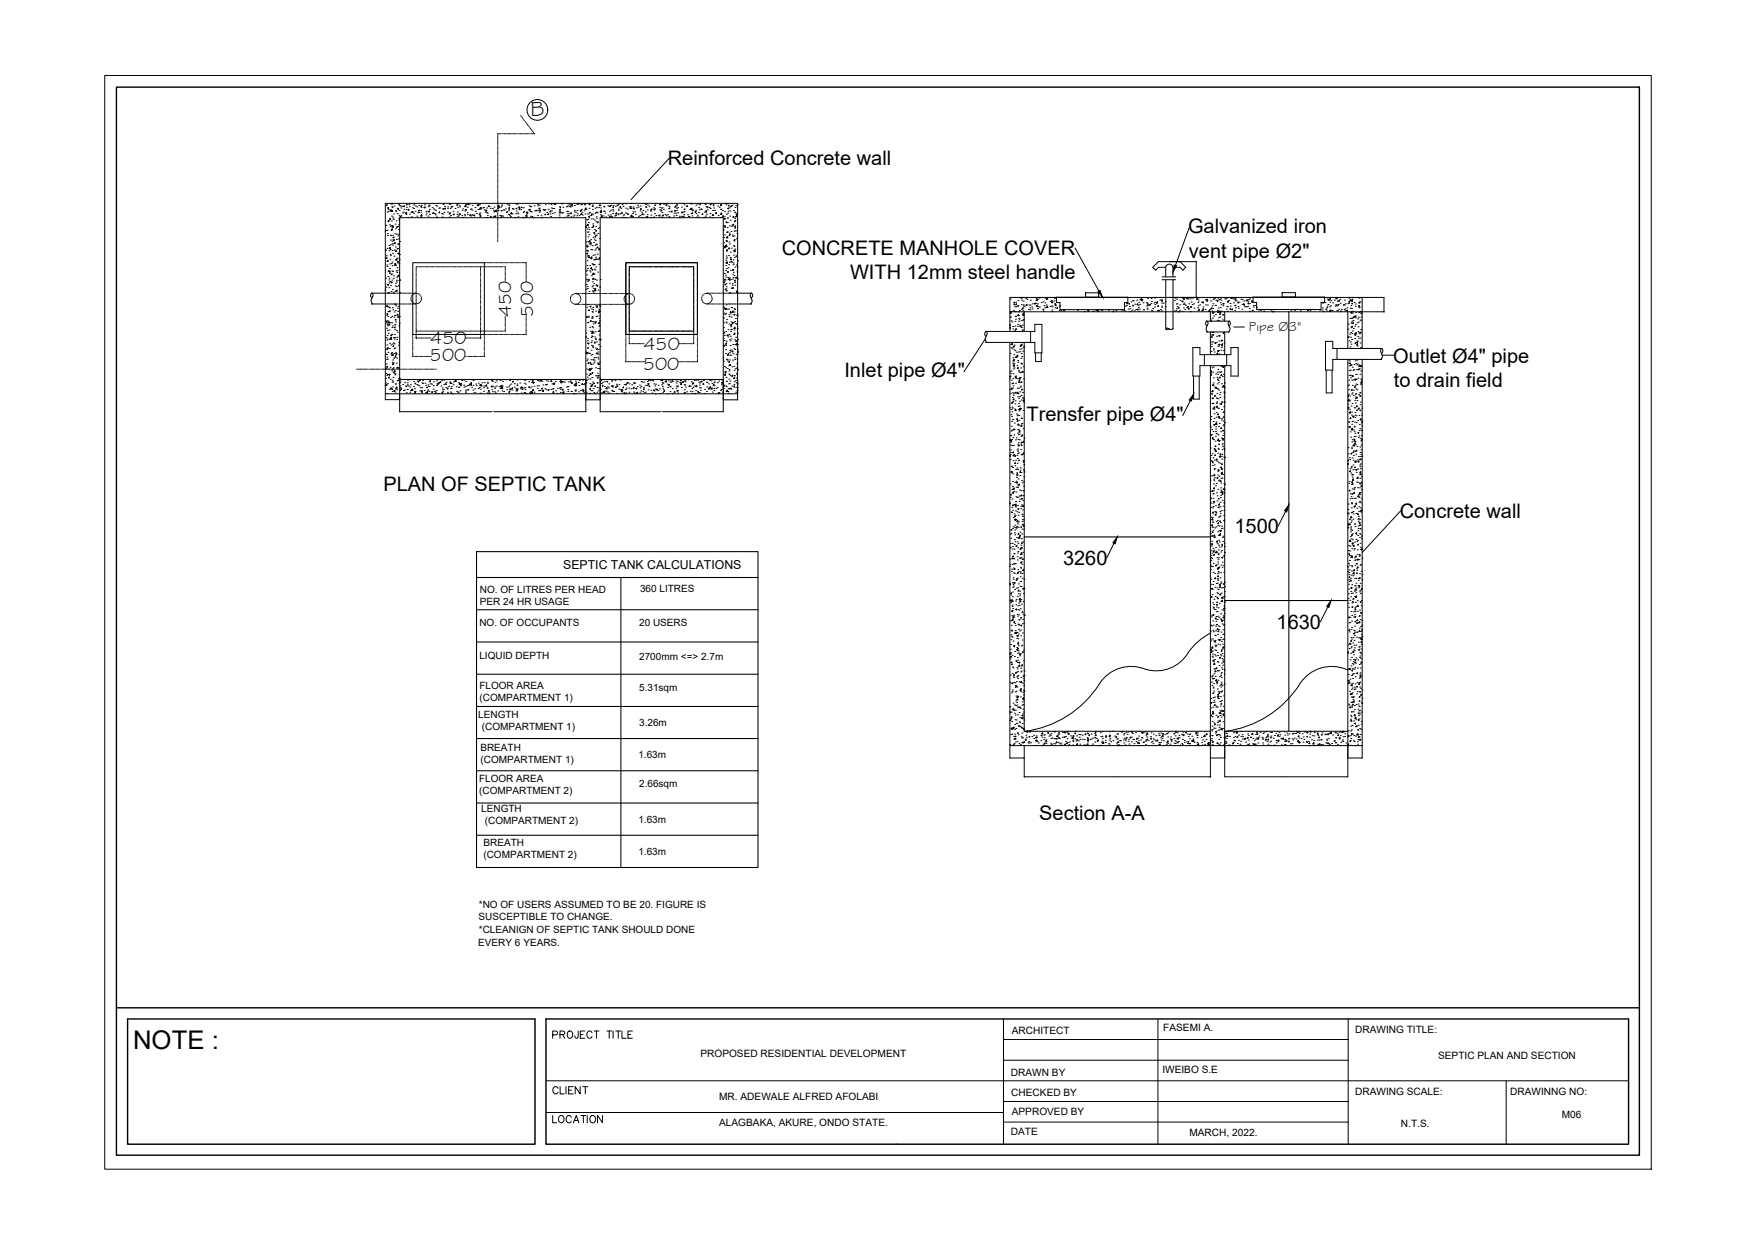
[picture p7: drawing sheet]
<svg xmlns="http://www.w3.org/2000/svg" width="420mm" height="297mm" viewBox="0 0 420 297" stroke-linecap="round" stroke-linejoin="round" font-family="sans-serif">
<defs><g id="words">
<text font-size="6.1" x="31.8" y="250.8">NOTE :</text>
<text font-size="5.1" x="126.8" y="27.8">B</text>
<text font-size="4.9" x="130.9" y="269.5">LOCATION</text>
<g font-size="4.8">
<text x="159.6" y="39.5">Reinforced Concrete wall</text>
<text x="283.9" y="55.8">Galvanized iron</text>
<text x="186.8" y="61">CONCRETE MANHOLE COVER</text>
<text x="284.2" y="61.6">vent pipe Ø2&quot;</text>
<text x="203.2" y="66.7">WITH 12mm steel handle</text>
<text x="333" y="86.7">Outlet Ø4&quot; pipe</text>
<text x="201.8" y="90.2">Inlet pipe Ø4&quot;</text>
<text x="333.1" y="92.4">to drain field</text>
<text x="245.3" y="100.7">Trensfer pipe Ø4&quot;</text>
<text x="91.6" y="117.3">PLAN OF SEPTIC TANK</text>
<text x="334.5" y="123.8">Concrete wall</text>
<text x="295" y="127.5">1500</text>
<text x="254.1" y="135.1">3260</text>
<text x="305.1" y="150.3">1630</text>
<text x="248.4" y="195.9">Section A-A</text>
</g>
<g font-size="4.4">
<text x="122.2" y="75.8" transform="rotate(-90 122.2 75.8)">450</text>
<text x="127.4" y="75.8" transform="rotate(-90 127.4 75.8)">500</text>
<text x="102.8" y="82.2">450</text>
<text x="153.8" y="83.5">450</text>
<text x="102.8" y="86.3">500</text>
<text x="153.7" y="88.3">500</text>
<text x="130.9" y="262.5">CLIENT</text>
</g>
<text font-size="3.2" x="298.5" y="79">Pipe Ø3&quot;</text>
<text font-size="2.9" x="134.6" y="136.1">SEPTIC TANK CALCULATIONS</text>
<g font-size="2.4">
<text x="114.7" y="141.6">NO. OF LITRES PER HEAD</text>
<text x="153" y="141.5">360 LITRES</text>
<text x="114.6" y="149.6">NO. OF OCCUPANTS</text>
<text x="114.7" y="144.5">PER 24 HR USAGE</text>
<text x="152.8" y="149.6">20 USERS</text>
<text x="114.6" y="157.4">LIQUID DEPTH</text>
<text x="152.8" y="157.7">2700mm &lt;=&gt; 2.7m</text>
<text x="114.6" y="164.7">FLOOR AREA</text>
<text x="114.6" y="167.6">(COMPARTMENT 1)</text>
<text x="152.8" y="165.1">5.31sqm</text>
<text x="114.3" y="171.5">LENGTH</text>
<text x="152.8" y="173.5">3.26m</text>
<text x="114.8" y="179.4">BREATH</text>
<text x="115.1" y="174.4">(COMPARTMENT 1)</text>
<text x="114.9" y="182.3">(COMPARTMENT 1)</text>
<text x="152.6" y="181.2">1.63m</text>
<text x="114.5" y="186.8">FLOOR AREA</text>
<text x="114.5" y="189.7">(COMPARTMENT 2)</text>
<text x="152.8" y="188.1">2.66sqm</text>
<text x="115" y="194.1">LENGTH</text>
<text x="115.9" y="197">(COMPARTMENT 2)</text>
<text x="152.6" y="196.6">1.63m</text>
<text x="115.5" y="202.1">BREATH</text>
<text x="115.5" y="204.9">(COMPARTMENT 2)</text>
<text x="152.6" y="204.3">1.63m</text>
<text x="114.4" y="219.8">SUSCEPTIBLE TO CHANGE.</text>
<text x="114.4" y="217">*NO OF USERS ASSUMED TO BE 20. FIGURE IS</text>
<text x="114.3" y="226">EVERY 6 YEARS.</text>
<text x="114.4" y="223.1">*CLEANIGN OF SEPTIC TANK SHOULD DONE</text>
<text x="241.8" y="247">ARCHITECT</text>
<text x="278" y="246.3">FASEMI A.</text>
<text x="323.9" y="246.8">DRAWING TITLE:</text>
<text x="167.4" y="252.6">PROPOSED RESIDENTIAL DEVELOPMENT</text>
<text x="241.6" y="257.2">DRAWN BY</text>
<text x="277.8" y="256.5">IWEIBO S.E</text>
<text x="343.7" y="253">SEPTIC PLAN AND SECTION</text>
<text x="171.9" y="262.9">MR. ADEWALE ALFRED AFOLABI</text>
<text x="241.7" y="261.9">CHECKED BY</text>
<text x="323.9" y="261.7">DRAWING SCALE:</text>
<text x="360.9" y="261.7">DRAWINNG NO:</text>
<text x="171.9" y="269.2">ALAGBAKA, AKURE, ONDO STATE.</text>
<text x="241.8" y="266.5">APPROVED BY</text>
<text x="334.8" y="269.3">N.T.S.</text>
<text x="373.3" y="267.3">M06</text>
<text x="241.6" y="271.2">DATE</text>
<text x="284.3" y="271.4">MARCH, 2022.</text>
</g>
</g></defs>
<!-- layer: G-ANNO-TTLB -->
<g fill="none" stroke="#000" stroke-width=".24">
<path d="M130.5 258.3h258.7M132.1 247.3l1-.1 .1-.2v-.5l-.3-.1h-.8v1.7M133.8 247.2l1-.1 .2-.2-.1-.4-1.1-.1v1.7M134.4 247.2l.6 .9M135.9 246.5a.81 .81 0 0 1 1 .7 .81 .81 0 0 1-1 .8l-.3-.5v-.4zM138.2 246.4l-.1 1.5-.4 .2-.3-.6M138.7 247.2h.6M139.8 246.4h-1.1v1.7h1.1M141.5 246.8a.63 .63 0 0 0-.7-.4 .63 .63 0 0 0-.5 .7v.4a.63 .63 0 0 0 .5 .6 .63 .63 0 0 0 .7-.4M142 246.4h1.1M142.6 246.4v1.7M145 246.4h1.2"/>
<path d="M145.6 246.4v1.7M146.5 246.4v1.7M147.2 246.4h1.2M147.8 246.4v1.7M148.6 246.4v1.7h1.1M150.1 247.2h.6M151.1 246.4h-1v1.7h1M239.8 243.5v29.9M239.8 253.4h82.4M239.8 248.4h82.4M130.5 265.9h109.3M239.8 268.1h82.4"/>
<path d="M239.8 263.2h82.4"/>
</g>
<!-- layer: G-ANNO-TTLB-THIN -->
<path d="M25 18h369.6v261.4h-369.6zM239.8 243.5v29.9M276.7 243.5v29.9M322.2 243.5v29.9M360 258.3v15.1" fill="none" stroke="#000" stroke-width=".24"/>
<!-- layer: G-ANNO-TTLB-MEDM -->
<path d="M27.8 20.8h364v255.3h-364zM27.8 240.8h364M30.5 243.5h97.4v29.9h-97.4zM130.5 243.5h258.7v29.9h-258.7z" fill="none" stroke="#000" stroke-width=".34"/>
<!-- layer: 0 -->
<g fill="none" stroke="#000" stroke-width=".25">
<path d="M308 74.5v100.3M113.9 131.8h67.3v75.5h-67.3zM113.9 138h67.3M148.4 138v69.3M244.8 128.3h44.5M113.9 145.7h67.3M113.9 153.4h67.3M292.7 143.5h29.4M113.9 161.1h67.3M113.9 168.8h67.3M113.9 176.5h67.3M113.9 184.2h67.3"/>
<path d="M113.9 191.9h67.3M113.9 199.6h67.3"/>
</g>
<g fill="none" stroke="#000" stroke-width=".24">
<path d="M119 32.2v.1M119 32.5v.1M119 32.8v.1M119 33.1v.1M119 33.4v.1M119 33.7v.1M119 34v.1M119 34.3v.1M119 34.6v.1M119 34.9v.1M119 35.1v.2M119 35.4v.2"/>
<path d="M119 35.7v.2M119 36v.2M119 36.3v.1M119 36.6v.1M119 36.9v.1M119 37.2v.1M119 37.5v.1M119 37.8v.1M119 38.1v.1M119 38.4v.1M119 38.7v.1M119 38.9v.2"/>
<path d="M119 39.2v.2M119 39.5v.2M119 39.8v.2M119.2 32h-.2M119.4 32h.1M119.6 32h.2M119.9 32h.1M120.2 32h.1M120.5 32h.1M120.8 32h.1M121.1 32h.1M121.4 32h.1"/>
<path d="M121.7 32h.1M122 32h.1M122.3 32h.1M122.6 32h.1M122.9 32h.1M123.2 32h.1M123.5 32h.1M123.8 32h.1M124 32h.1M124.3 32h.1M124.4 27.6l.1 .2M124.6 32h.1"/>
<path d="M124.6 27.9l.1 .1M124.8 28.2h.1M124.9 32h.1M125 28.4h.1M125.2 28.6v.1M125.2 32h.1M125.4 28.8v.1M125.5 32h.1M125.5 29.1l.1 .1M125.7 29.3l.1 .1M125.8 32h.1M125.9 29.5l.1 .1"/>
<path d="M126 29.8h.1M126.1 32h.1M126.2 30l.1 .1M126.4 32h.1M126.4 30.2l.1 .1M126.6 30.5v.1M126.7 32h.1M126.8 30.7v.1M126.9 30.9l.1 .1M127 32h.1M127.1 31.2h.1M127.2 32h.2"/>
<path d="M127.3 31.4l.1 .1M127.5 31.6v.1M127.6 31.9l.1 .1h-.2M160 37.8l-9.2 9.9M92.1 59.8l.1-.2 .1 .3h-.2M92.1 55.2v.1M92.2 55.1h.1M92.3 53.8h.1M92.3 49.1h.1M92.4 48.9h.1M92.5 50.7h.1M92.5 55h.1"/>
<path d="M92.5 59.4h.1M92.6 55.8h.1M92.6 56.3h.1M92.6 49.7l.2-.1 .1 .2zM92.7 50.5h.1M92.7 52.9l.2-.1v.2zM92.8 50.1h.1M92.8 52.7h.1M92.9 59.9h.1M93 58.7h.1M93 59.4h.1M93.1 53.7h.1"/>
<path d="M93.1 52.3l.2-.1v.2zM93.1 59.2l.2-.1v.3zM93.1 52.5h.1M93.2 54.1h.1M93.3 59.6h.1M93.3 56.3h.1M93.3 58.5h.1M93.4 57.4h.1M93.4 56.2h.1M93.4 55.1h.1M93.4 48.8h.1M93.5 53.9h.1"/>
<path d="M93.5 50.1v.4l-.3-.1zM93.5 52.8h.1M93.5 54.9h.1M93.5 50.4l.3-.1-.1 .2zM93.6 51.6h.1M93.6 50.5h.1M93.7 49.4h.1M93.7 48.7h.1M93.7 57.7h.1M93.7 49.6h.1M93.7 53.9h.1M93.7 58.3h.1"/>
<path d="M93.7 59.9h.1M93.7 54.7l.1 .2h-.2zM93.8 58.6h.1M93.8 51.9h.1M93.8 56.2h.1M93.9 57.3h.1M93.9 52.3h.1M93.9 56.7l.3-.1-.1 .3zM94 54v.4l-.3-.1zM94 52.4h.1M94.1 51.1h.1M94.2 49.2h.1"/>
<path d="M94.2 59.7h.1M94.2 57.3v.2h-.2zM94.4 55.9h.1M94.4 53.6h.1M94.4 57.9l-.2 .3M94.4 58l.1 .3-.4-.1M94.5 54.7h.1M94.5 59h.1M94.5 50.3h.1M94.6 50.6h.1M94.6 52.8h.1M94.7 59.9v.2h-.2z"/>
<path d="M94.7 57.2h.1M94.8 56h.1M94.8 54.3l.2-.2-.1 .3zM94.8 59.5h.1M94.9 51.1h.1M95 49.8h.1M95.1 59.4h.1M95.1 54.1h.1M95.1 58.3h.1M95.1 56.3h.1M95.1 50l.2-.2v.2zM95.1 57.1h.1"/>
<path d="M95.1 58.4h.1M95.2 56h.1M95.2 54.8h.1M95.3 53.7h.1M95.3 48.9h.1M95.3 52.6h.1M95.3 52.2h.1M95.3 51.4h.1M95.4 50.3h.1M95.4 49.1h.1M95.5 57.7h.1M95.6 51.8l.2-.1v.2z"/>
<path d="M95.7 49.2h.1M95.8 49.7h.1M95.8 51.6h.1M96 49.3h.1M96.2 50.9h.1M96.4 50.7h.1M96.4 49.3l.3-.1-.1 .2zM96.5 50h.1M96.9 51l.3-.3v.3zM97 51.2h.1M97.1 50.1h.1M97.1 48.9h.1"/>
<path d="M97.1 49.5h.1M97.5 51.9h.1M97.7 48.9h.1M97.7 50v.2h-.1zM97.8 49.4h.1M97.8 51.2h.1M98.2 50.8h.1M98.3 51.8h.1M98.4 50.6h.1M98.5 50.7l.2-.1v.2zM98.5 49.7h.1M98.8 50.9h.1"/>
<path d="M98.9 49.8h.1M98.9 48.7h.1M98.9 49h.1M99.2 50.5h.1M99.3 49.2h.1M99.6 51.6h.1M99.6 49.4h.1M99.8 50.8h.1M100 50.8h.1M100.1 49.1h.1M100.2 50.2v.2h-.2zM100.5 50.3h.1"/>
<path d="M100.5 49.3h.1M100.6 51.9h.1M100.6 50.7h.1M100.6 52h.1M100.6 49.6h.1M100.7 49.1h.1M100.8 51.3l.1 .3h-.3zM101.3 49.6l.3-.1-.1 .2zM101.4 48.9h.1M101.4 49.5h.1M101.8 51.4h.1M101.8 50.5h.1"/>
<path d="M101.9 50.9h.1M102.3 51.6h.1M102.3 50.5h.1M102.4 49.4h.1M102.5 49h.1M102.5 49.1h.1M102.6 51.3h.1M102.6 50.4v.2h-.1zM102.7 50h.1M103.3 49.6h.1M103.4 50.9l.2-.1v.3zM103.6 49.9h.1"/>
<path d="M103.6 48.7h.1M103.7 51h.1M103.8 50.2h.1M103.9 51.1h.1M104.1 51.4h.1M104.1 50.2h.1M104.2 49.1h.1M104.3 52l.2-.2v.2M104.4 49.2h.1M104.5 48.6h.1M104.8 49.7h.1M105 50.6l.1 .2h-.2z"/>
<path d="M105.1 49.7h.1M105.5 51.1h.1M105.7 51.9h.1M105.8 51.1h.1M105.8 49.8h.1M105.8 50h.1M105.9 48.9h.1M106.1 50.8h.1M106.2 49.3h.1M106.3 49.8l.2-.1-.1 .3zM106.9 50.7h.1M106.9 49.8h.1"/>
<path d="M107 49.4h.1M107.4 51.9h.1M107.4 51.1h.1M107.5 50.8v.3h-.1zM107.5 50.9h.1M107.6 49.8h.1M107.6 48.6l-.2 .2h.3v-.2M107.6 48.6h.1M107.7 51.5h.1M107.8 49.5h.1M107.9 49.3h.1M108 49.4h.1"/>
<path d="M108.3 50.5h.1M108.3 51.2l.3-.1-.1 .3zM108.8 49.8h.1M109.1 49.1h.1M109.1 48.7l.3-.1-.1 .3zM109.2 51.2h.1M109.3 51.8h.1M109.3 50.7h.1M109.4 49.5h.1M109.4 48.6l-.1 .1h.2v-.1M109.5 51.6h.1M109.7 51.2h.1"/>
<path d="M109.8 49.1h.1M109.9 49.4h.1M110 51.1v.2h-.2zM110.4 51.5h.1M110.4 50.2h.1M110.5 51.9h.1M110.6 49.9h.1M111 51.3h.1M111.1 51.6h.1M111.1 50.4h.1M111.1 49.3h.1M111.2 50.1l.2-.1v.2z"/>
<path d="M111.3 50.1h.1M111.3 48.9h.1M111.3 49.1l.1 .3h-.3zM111.6 50.8h.1M111.7 51.3h.1M111.7 49.5h.1M111.8 48.9l.1-.2 .1 .2zM111.8 48.8h.1M112.2 48.8h.1M112.4 50h.1M112.4 51.3l.1 .2h-.2zM112.5 51.6h.1"/>
<path d="M112.6 50h.1M112.7 51.4h.1M112.8 50.2h.1M112.8 49.1h.1M112.8 51.4h.1M113.2 51.5l.3-.1-.1 .2zM113.5 48.6h.1M113.5 49.6h.1M113.6 50.5h.1M113.8 51h.1M114.1 49l.2-.1-.1 .2zM114.2 50.1h.1"/>
<path d="M114.4 48.9v.2h-.2zM114.5 51.3h.1M114.5 51.1h.1M114.6 50h.1M114.6 48.8h.1M114.7 51.4h.1M114.7 50.9h.1M114.7 49.7h.1M114.9 51.5v.2h-.2zM114.9 49.6l.1 .4-.3-.1zM115.3 49.7h.1M115.6 49.6h.1"/>
<path d="M115.7 50.2h.1M116 50.7h.1M116 50.2h.1M116.1 50.4l.2-.1v.2zM116.3 52h.1M116.3 50.8h.1M116.3 49.7h.1M116.5 51.5h.1M116.5 50.9h.1M116.7 49.3l.2-.2v.3zM116.9 49.4h.1M117.2 49.8h.1"/>
<path d="M117.2 51.8h.1M117.3 51.7l.1 .2h-.2zM117.7 49.8h.1M117.9 50.2h.1M118 51.8h.1M118 50.6h.1M118.1 49.5h.1M118.1 51.7h.1M118.1 50.5h.1M118.1 51.8l.3-.1-.1 .2zM118.3 51.6h.1M118.3 50.5l.3-.3v.3z"/>
<path d="M118.5 50.6h.1M119 49.3l.2-.1-.1 .2zM119 40.1v.2M119 40.4v.2M119 40.7v.2M119 41v.1M119 41.3v.1M119 41.6v.1M119 41.9v.1M119 42.2v.1M119 42.5v.1M119 42.8v.1"/>
<path d="M119 43.1v.1M119 43.3v.2M119 43.6v.2M119 43.9v.2M119 44.2v.1M119 44.5v.1M119 44.8v.1M119 45.1v.1M119 45.4v.1M119 45.7v.1M119 46v.1M119 46.3v.1"/>
<path d="M119 46.6v.1M119 46.9v.1M119 47.2v.1M119 47.5h.1M119 47.8h.1M119 48v.1M119 48.3v.1M119 48.6v.1M119 48.9v.1M119 49.2v.1M119 49.5v.1M119 49.8v.1"/>
<path d="M119 50.1v.1M119 50.4v.1M119 50.7v.1M119 51v.1M119 51.2v.2M119 51.5v.1M119 51.8v.1M119 52.1v.1M119 52.4v.1M119 52.7v.1M119 53v.1M119 53.3v.1"/>
<path d="M119 53.6v.1M119 53.9v.1M119 54.2v.1M119 54.4v.2M119 54.7v.2M119 55v.2M119 55.3v.2M119 55.6v.2M119 55.9v.1M119 56.2v.1M119 56.5v.1M119 56.8v.1"/>
<path d="M119 57.1v.1M119 57.4v.1M119 57.7h.1M119 50.3h.1M119 49.9h.1M119.1 49.1h.1M119.1 49.5l.2-.1 .1 .2zM119.4 51.5h.1M119.6 49.5h.1M119.7 52h.1M119.7 50.3h.1M119.8 51.5h.1"/>
<path d="M119.8 51.8h.1M119.8 50.4h.1M119.9 49.2h.1M119.9 49h.1M120.2 51.6h.1M120.3 50.2h.1M120.5 50.2h.1M120.8 49.9h.1M121 50.7l.3-.1-.1 .2zM121.2 48.8h.1M121.5 51.3h.1M121.6 50.1h.1"/>
<path d="M121.6 51.2h.1M121.6 50.4h.1M121.6 49h.1M121.6 49.7l.2-.1v.2zM121.6 49.1h.1M121.8 51.4h.1M122 51.7h.1M122 51.1h.3v-.3l-.3 .3M122.4 51.1h.1M122.4 49.9h.1M122.7 50h.1M123.1 52h.2"/>
<path d="M123.2 51.1h.1M123.3 49.9h.1M123.3 48.8h.1M123.3 49.8h.1M123.4 50.5h.1M123.6 48.8h.1M123.7 50.9h.1M123.8 51.1h.1M123.8 51.8h.1M123.9 49.6l.2-.2v.3zM124.2 49.8l.1 .2h-.2zM124.5 50.1h.1"/>
<path d="M124.5 49.5h.1M124.6 49.6h.1M125 51.9h.1M125 52h.1M125 50.8h.1M125.1 49.7h.1M125.2 50.5h.1M125.6 51.9h.1M125.7 50.8h.1M125.8 51.9h.1M125.9 50.7h.1M125.9 50.9l.3-.1-.1 .3z"/>
<path d="M125.9 51.3l.1 .3h-.3zM126.3 50.2h.1M126.5 49.2h.1M126.7 50v.2h-.2zM126.7 50.5h.1M126.8 51.7h.1M126.8 49.3h.1M126.8 50.5h.1M126.8 49.4h.1M127 50.6h.1M127.1 51.7h.1M127.4 52h.1"/>
<path d="M127.6 49.2h.1M127.8 50.4h.1M128 50.4h.1M128.1 50.2h.1M128.5 51.5h.1M128.5 48.9h.1M128.5 50.3h.1M128.5 49.2h.1M128.8 49.8l.2-.1v.3zM128.8 50.7h.1M128.9 49h.1M129.1 50.2l.1 .2h-.2z"/>
<path d="M129.3 51.4h.1M129.5 52l.1-.1v.1M129.8 50h.1M130 50.3h.1M130.1 51.3h.1M130.2 50.1h.1M130.2 51.2h.1M130.3 50.1h.1M130.3 48.9h.1M130.7 50.8h.1M130.9 51.2l.2-.1-.1 .2zM131 50h.1"/>
<path d="M131.1 48.7h.1M131.5 51.1h.1M131.6 51.7h.1M131.6 50.4v.2h-.2zM131.7 48.7l.2-.1-.1 .3zM131.8 49.7h.1M131.8 50.4h.1M131.9 48.6h.1M132 51h.1M132.1 49.8h.1M132.1 48.7h.1M132.3 49.8h.1"/>
<path d="M132.4 48.6h.1M132.5 50.8h.1M132.7 48.6l-.2 .3h.3v-.3M133.6 50.9h.1M133.6 50.5h.1M133.6 51.4h.1M133.7 51.9h.1M133.7 50.1l.3-.1-.1 .2zM133.7 50.8h.1M133.7 49.4h.1M133.8 49.6h.1M134 50.6l.1 .2h-.2z"/>
<path d="M134.3 48.7h.1M134.3 50.9h.1M134.5 50.8h.1M134.5 49.5h.1M134.8 51.9h.1M135.4 49.4h.1M135.4 50.5h.1M135.5 51.6h.1M135.5 50.5h.1M135.6 49.4h.1M135.6 51.1h.1M135.7 50.6h.1"/>
<path d="M135.7 49h.1M135.8 51.5l.2-.1-.1 .2zM136.1 48.8h.1M136.2 51h.1M136.2 49.4l.2-.3 .1 .3zM136.4 51.8h.1M136.5 50.8v.3h-.2zM136.6 49l.2-.1v.2zM136.7 49.2h.1M137 51.6h.1M137.2 51.4h.1M137.3 50.2h.1"/>
<path d="M137.3 50.6h.1M137.3 49.1h.1M137.6 50.7h.1M137.7 48.7h.1M137.9 51.6h.1M137.9 50.3h.1M137.9 48.9h.1M138 51.1h.1M138.4 51.5h.1M138.4 48.6l-.1 .1h.2v-.1M138.7 50.4l.2-.1-.1 .2zM138.8 50.2h.1"/>
<path d="M138.8 48.9h.1M139 51.2h.1M139 51.1v.2h-.2zM139 50h.1M139 48.9h.1M139.1 50.7h.1M139.2 51.4h.1M139.6 50.4h.1M139.7 48.9h.1M139.8 48.9h.1M139.8 51.1h.1M139.8 50l.3-.3v.3h-.3"/>
<path d="M140 54.4h.1M140 54.2v.2M140.1 50h.1M140.1 57.8h.1M140.2 59.9h.1M140.2 58.6h.1M140.2 52.5h.1M140.2 59l.2-.2v.2zM140.3 54.7h.1M140.4 53.7h.1M140.4 51.1h.1M140.4 55.5h.1"/>
<path d="M140.4 59.8h.1M140.4 58.9h.1M140.4 52.5h.1M140.5 57.7h.1M140.5 56.6h.1M140.5 53.6l.1 .3h-.3zM140.6 55.5h.1M140.6 54.3h.1M140.6 53.2h.1M140.7 52.1h.1M140.7 51.8l.2-.2v.3zM140.7 50.9h.1"/>
<path d="M140.7 56.1h.1M140.8 49.8h.1M140.8 54.9h.1M140.8 58.3h.1M140.8 48.9l.1-.2 .1 .2zM140.8 48.6h.1M140.9 50.8h.1M141 48.7h.1M141 57.5v.3h-.3zM141.1 58.1l.2-.1-.1 .2zM141.1 58.5h.1M141.2 57.3h.1"/>
<path d="M141.2 59.6h.1M141.3 52.3h.1M141.3 51.1h.1M141.4 54.4h.1M141.4 51.3v.2h-.2zM141.5 59.7h.1M141.5 49.3l.2-.1v.2zM141.6 49h.1M141.6 50h.1M141.6 54.4h.1M141.6 58.7h.1M141.7 53.5h.1"/>
<path d="M141.7 51.2h.1M141.7 52.3h.1M141.7 56.7h.1M141.9 57.9h.1M141.9 53.8v.3h-.2zM141.9 55.6l.2-.1-.1 .2zM142 57.2h.1M142 55.9h.1M142.1 52.6h.1M142.1 54.8h.1M142.2 59.8h.1M142.2 51h.1"/>
<path d="M142.2 58.6h.1M142.2 49.7h.1M142.3 57.5h.1M142.3 56.3h.1M142.3 55.2h.1M142.3 56.4l.1 .2h-.2zM142.4 54.1h.1M142.4 58.3h.1M142.4 55.1h.1M142.4 59.5h.1M142.4 53h.1M142.4 50.8h.1"/>
<path d="M142.5 51.8h.1M142.5 50.7h.1M142.6 49.5h.1M142.6 56.2h.1M142.6 52.2h.1M142.6 58.4h.1M142.7 59.2l.1-.2 .1 .2zM142.7 53.1l.3-.1-.1 .3zM142.8 50.8h.1M142.9 55.8h.1M142.9 54.6h.1M143 59.7h.1"/>
<path d="M143.1 49.6h.1M143.1 59.5l.3-.1-.1 .2zM143.2 54.4h.1M143.2 49.1l.2-.2v.2zM143.3 57h.1M143.4 49.1h.1M143.4 50.5l.3-.3 .1 .4zM143.5 50.8h.1M143.5 51.3h.1M143.6 49.7h.1M143.6 50.7l.2-.2-.1 .3zM143.7 52h.1"/>
<path d="M143.9 51.5v.2h-.2zM144.2 51.6h.1M144.2 50.5h.1M144.2 49.3h.1M144.4 49.4h.1M144.4 50.5h.1M144.6 50.9h.1M144.8 51.9h.1M145.3 49.2h.1M145.3 51.4h.1M145.6 49.4h.1M145.6 51.8h.1"/>
<path d="M145.6 50.5h.1M145.6 52h.2M145.7 49.3l.2-.2v.3zM145.7 51.6h.1M145.9 51.4h.1M146 50.2h.1M146 49.1h.1M146.1 51.9l.2-.2 .1 .2zM146.4 51h.1M146.4 50.1h.1M146.4 49.5l.3-.1-.1 .3zM146.5 50.4h.1"/>
<path d="M146.5 49.1h.1M146.9 51.6h.1M147.1 49.3h.1M147.1 51.5h.1M147.1 51.1l.3-.3v.3zM147.4 49.1h.1M147.6 49h.1M147.7 51.1h.1M147.7 51.3h.1M147.8 50h.1M147.8 48.8h.1M147.8 50.2h.1"/>
<path d="M148.1 49.5l.2-.1 .1 .2zM148.2 51.1h.1M148.4 49.8h.1M148.5 50.9l.2-.1-.1 .3zM148.7 48.9h.1M148.7 52h.1M148.9 49.3h.1M148.9 51.6h.1M149.1 51.3h.1M149.4 52h.1M149.5 50.9h.1M149.5 49.7h.1"/>
<path d="M149.6 48.7h.1M149.7 51h.1M149.9 51.2h.1M150 50h.1M150 51.2h.1M150.4 49.4h.1M150.7 49.4h.1M150.8 51.6h.1M150.8 49.6v.2h-.2zM150.8 49.8h.1M150.8 48.6h.1M151 51.4l.1 .3h-.3z"/>
<path d="M151.2 51.8h.1M151.2 51h.1M151.2 50.6h.1M151.3 49.5h.1M151.4 49.8l.2-.1-.1 .3zM151.7 50.6h.1M151.9 51.2h.1M152.1 49.7h.1M152.4 49.1h.1M152.5 49.5h.1M152.6 51.7h.1M152.9 51.5h.1"/>
<path d="M153 50.4h.1M153 49.2h.1M153.2 49.8l.1 .2h-.3zM153.3 52h.1M153.4 50.7h.1M153.4 51.2l.2-.1v.2zM153.7 50.3h.1M153.7 51.3h.1M154.2 50.6h.1M154.2 48.7l.2-.1v.3zM154.3 49.4h.1M154.4 49.6h.1"/>
<path d="M154.4 48.7h.1M154.4 51.8h.1M154.6 51.8h.1M154.6 52h.1M154.7 51.3h.1M154.7 50.2h.1M154.7 49h.1M155.1 49.3h.1M155.5 50.5h.1M155.5 51.4h.1M155.5 52h.1M155.7 50h.1"/>
<path d="M155.7 50v.2h-.2zM156.2 49.7h.1M156.3 51.9h.1M156.3 50.1l.2-.1-.1 .2zM156.4 51.1h.1M156.4 49.1h.1M156.5 49.9h.1M156.5 48.8h.1M156.8 51.5h.1M157.4 51.5h.1M157.5 51.6h.1M157.6 51.4h.1"/>
<path d="M157.6 48.9l.3-.3v.3zM157.7 50.2h.1M157.7 49.6h.1M158 49.7h.1M158.1 51.9h.1M158.1 50.2l.1 .2h-.2zM158.2 51.9h.1M158.2 50.8h.1M158.3 49.7h.1M158.3 51.5l.3-.1-.1 .2zM158.6 50h.1M158.6 48.8h.1"/>
<path d="M158.9 51.2h.1M159.1 49l.3-.1-.1 .2zM159.2 51.6h.1M159.4 48.7h.1M159.5 51.3h.1M159.7 49.2h.1M159.8 49.9h.1M159.9 51.7h.1M159.9 49.8h.1M159.9 50.6h.1M159.9 52h.1M159.9 49.4h.1"/>
<path d="M160.6 50.4v.2h-.2zM161 51.6h.1M161.1 50.9h.1M161.2 50.4l.2-.1-.1 .2zM161.5 50.9h.1M161.5 49.2l.1 .3h-.3zM161.6 51.5h.1M161.7 50.3h.1M161.7 49.9h.1M161.7 48.9h.1M161.7 49.2h.1M161.9 50.8h.1"/>
<path d="M162 49.6h.1M162.4 52h.1M162.4 51.7h.1M162.8 51.7h.1M162.9 49.5h.1M163 50.6l.1 .2h-.2zM163.1 48.6h.1M163.3 50.7h.1M163.3 51.7l.2-.1-.1 .3zM163.4 51.2h.1M163.5 50.1h.1M163.5 48.9h.1"/>
<path d="M163.5 50h.1M163.5 50.6h.1M164.1 49.3l.2-.1-.1 .2zM164.1 49.3h.1M164.4 51.4h.1M164.5 51.7h.1M164.6 51.8h.1M164.9 48.7h.1M164.9 50l.3-.3v.4zM165.2 51h.1M165.2 49.9h.1M165.2 48.7h.1"/>
<path d="M165.3 50h.1M165.4 51.6h.1M165.4 50.4h.1M165.5 50.8v.3h-.2zM165.5 50.2h.1M166.1 50.6l.2-.1v.3zM166.3 50.2h.1M166.3 49h.1M166.3 51h.1M166.5 51.9h.1M166.7 51.4h.1M166.7 48.8h.1"/>
<path d="M166.9 51.9h.1M166.9 50.8h.1M167 49.6h.1M167.1 50.1h.1M167.2 48.9h.1M167.4 48.6l-.1 .1h.2v-.1M167.5 49.9h.1M167.6 50.1h.1M168 51.1v.2h-.2zM168.2 52h.2M168.3 51.9h.1M168.3 50.7h.1"/>
<path d="M168.5 48.7h.1M168.5 48.8h.1M168.6 50.6l.2-.3 .1 .4zM168.6 51.6h.1M168.7 50.5h.1M168.7 49.4h.1M168.8 51.2h.1M169 49.5l.2-.1-.1 .3zM169 50.2h.1M169.5 49.6h.1M169.6 51.9h.1M169.7 51.1h.1"/>
<path d="M169.7 49.8h.1M169.7 48.9l.2-.2v.2zM170.2 52h.1M170.3 50.3h.1M170.4 51.4h.1M170.4 50.3h.1M170.4 48.9h.1M170.4 51.3v.2h-.2zM170.4 49.1h.1M170.6 49.7h.1M170.8 50.2h.1M171 50.9h.1"/>
<path d="M171 50.9l.3-.1-.1 .3zM171.5 49.2h.1M171.6 51.5h.1M171.9 49.5h.1M172.1 51.2h.1M172.2 50h.1M172.2 49.1l.2-.2v.2zM172.2 48.9h.1M172.2 51.9h.1M172.2 49h.1M172.3 50h.1M172.5 50.9v.3h-.3z"/>
<path d="M172.6 50.3h.1M172.7 51.7l.2-.2v.2zM172.9 54.9v-.1l.1 .3h-.1M172.9 58h.1M172.9 56.8h.1M172.9 59.2h.1M173.1 52.3l.2-.1-.1 .2zM173.1 51.8h.1M173.1 53.9h.1M173.2 50.6h.1M173.2 56.1h.1M173.3 59.2h.1"/>
<path d="M173.3 48.6h.1M173.3 54.1l.1 .2h-.2zM173.4 58.7l-.3 .3h.3v-.3M173.5 58.6l.2-.1-.1 .3zM173.5 53h.1M173.5 48.9h.1M173.5 53.2h.1M173.5 57.6h.1M173.6 57.5h.1M173.6 58.9h.1M173.6 51.2h.1M173.6 55.5h.1"/>
<path d="M173.6 59.9h.1M173.7 57.7h.1M173.7 59.7h.1M173.7 56.6h.1M173.8 55.5h.1M173.8 54.4h.1M173.8 56.6h.1M173.8 52.2h.1M173.8 56.6v.3h-.2zM173.8 53.2h.1M173.8 55.4h.1M173.9 52.1h.1"/>
<path d="M173.9 50.9h.1M173.9 49.8l.2-.1v.2zM174 49.8h.1M174 48.6h.1M174 50.5h.1M174 49.2h.1M174 49.1h.1M174.2 57.8h.1M174.3 59.2v.2h-.2zM174.3 56.2l.2-.2-.1 .3zM174.3 55.7h.1M174.3 54h.1"/>
<path d="M174.3 58.3h.1M174.3 49.7h.1M174.4 51.6h.1M174.5 50.4h.1M174.5 52.6h.1M174.6 49.3l.2-.2 .1 .3zM174.7 55.3h.1M174.8 54.1h.1M174.8 59.3h.1M174.9 49.1h.1M174.9 54h.1M175 56.2h.1"/>
<path d="M175.1 56.5h.1M175.1 53.7l.3-.1-.1 .2zM175.1 48.7h.1M175.1 51.9l.2-.2v.2zM175.3 50.3h.1M175.3 58.7h.1M175.3 59.8h.1M175.4 57.5h.1M175.4 56.4h.1M175.4 55.2h.1M175.4 58.9h.1M175.5 54.1h.1"/>
<path d="M175.5 59.8h.1M175.5 52.9h.1M175.5 57.2h.1M175.5 53h.1M175.6 51.9h.1M175.6 50.7h.1M175.6 54h.1M175.6 52.2h.1M175.6 50.8h.1M175.6 55.2h.1M175.6 59.5h.1M175.7 49.6h.1"/>
<path d="M175.7 52.7h.1M175.8 54.3v.2h-.2zM175.9 49.1h.1M175.9 51.7l.2-.2 .1 .3zM176 51.2l.2-.1-.1 .2zM176 55.2h.1M176.1 55.8h.1M176.2 49h.1M176.2 56.9l.1 .2h-.2zM256.9 59.3l5.8 10.3M284.2 54.4l-3.3 9M88.8 71.6l-.1 .5 .4 .5h-.3h5.6"/>
<path d="M88.8 70.1h5.6M88.9 71.2l-.3-.6 .3-.6 .3 .5-.5 1.1M92.1 69.1v.3M92.2 66.5h.1M92.2 76.9l.2-.1-.1 .2zM92.3 68.6h.1M92.3 61.7l.2-.1-.1 .2zM92.3 73.2l.3-.2v.3zM92.3 61.1h.1M92.4 78.4h.1M92.4 62.4h.1M92.4 77.2h.1"/>
<path d="M92.4 63.3h.1M92.4 75.3h.1M92.5 76.7h.1M92.5 75.1l.1-.2 .1 .2zM92.5 77.5h.1M92.5 63.7h.1M92.5 68h.1M92.6 79h.1M92.6 62.4l.1-.2 .1 .2zM92.6 77.9h.1M92.6 76.7h.1M92.6 70h.1"/>
<path d="M92.6 68l.3-.1-.1 .3zM92.7 75.6h.1M92.7 74.5h.1M92.7 66.1h.1M92.8 73.3h.1M92.8 64.9h.1M92.8 79.6h.1M92.8 77.1l.2-.2 .1 .3zM92.9 64.7h.1M92.9 69.9h.1M92.9 66.9h.1M92.9 68.7h.1"/>
<path d="M92.9 73.4h.1M92.9 78.9h.1M93 67.6h.1M93 66.5h.1M93 65l.2-.2v.2zM93 74.4l.2-.1v.2zM93.1 65.3h.1M93.1 64.2h.1M93.1 73.6h.1M93.1 77.4v.3l-.2-.1zM93.1 63.1h.1M93.1 67.3h.1"/>
<path d="M93.2 61.9h.1M93.2 60.8h.1M93.3 77.1h.1M93.3 61.1h.1M93.3 75.9h.1M93.3 68.2h.1M93.5 69.7h.1M93.5 65.6l.2-.2v.3zM93.5 62.9h.1M93.6 77.1h.1M93.7 64.8h.1M93.7 78.3h.1"/>
<path d="M93.7 66.9h.1M93.7 75.6h.1M93.7 79.9h.1M93.7 67.4v.2h-.2zM93.7 63.5h.1M93.7 62.6h.1M93.8 69.2h.1M93.8 73.5h.1M93.8 77.9h.1M93.8 60.5h.1M93.8 64.9h.1M93.9 74h.1"/>
<path d="M94 66.5h.1M94 65.9h.1M94 70.1l.1-.2 .1 .2M94.2 75.8h.1M94.2 61.2h.1M94.2 74.5h.1M94.2 78.2l.3-.1-.1 .3zM94.2 63.4h.1M94.3 79.9h.1M94.3 75.4h.1M94.3 63.1l.2-.1v.2zM94.3 78.8h.1"/>
<path d="M94.3 77.6h.1M94.4 77.6h.1M94.4 69.6h.1M94.4 76.5h.1M94.4 68.3h.1M94.5 75.4h.1M94.5 76.3h.1M94.5 74.2h.1M94.5 63.3h.1M94.5 67.7h.1M94.5 72.6h.1M94.5 73.1h.1"/>
<path d="M94.5 63.4h.1M94.5 77h.1M94.6 62.1h.1M94.6 70.1h.1M94.6 72.6h.1M94.7 69.6h.1M94.7 64.8h.1M94.7 69.4l.2-.1-.1 .2zM94.7 68.5h.1M94.7 67h.1M94.8 67.4h.1M94.8 79h.1"/>
<path d="M94.8 66.3h.1M94.8 65.1h.1M94.8 61.8l.1 .3h-.3l.3-.3M94.9 64h.1M94.9 70.1h.1M94.9 72.6h.1M94.9 62.8h.1M94.9 64.6h.1M94.9 79.4h.1M94.9 75.3l.2-.2v.2zM95 61.7h.1M95 73.7h.1"/>
<path d="M95 60.5h.1M95 62.6l.2-.2v.3zM95.1 74.4h.1M95.1 75.8l.2-.2-.1 .3zM95.1 73.2h.1M95.1 68.3h.1M95.1 60.6l.3-.1-.1 .2zM95.2 70.1h.1M95.2 72.6h.1M95.3 68.2h.1M95.3 67h.1M95.3 65.7v.3h-.2z"/>
<path d="M95.3 63h.1M95.4 62.1h.1M95.4 77.2h.1M95.5 60.8h.1M95.5 75.6h.1M95.5 70.1h.1M95.5 72.6h.1M95.5 69.9h.1M95.5 66.9h.1M95.5 65.2h.1M95.5 77.7l-.1 .2h.1M95.7 70.1h.2"/>
<path d="M95.7 72.6h.2M96 70.1h.2M96 72.6h.2M96.3 70.1h.1M96.3 72.6h.1M96.6 70.1h.1M96.6 72.6h.1M96.9 70.1h.1M96.9 72.6h.1M97.2 70.1h.1M97.2 72.6h.1M97.5 70.1h.1"/>
<path d="M97.5 72.6h.1M97.8 70.1h.1M97.8 72.6h.1M98.1 70.1h.1M98.1 72.6h.1M98.2 71.2v.1M98.2 71.5v.1M98.3 71h-.1M98.3 71.8v.1M98.4 70.1h.1M98.4 72.6h.1M98.4 70.7v.1"/>
<path d="M98.4 72.1h.1M98.6 72.3h.1M98.6 70.4l-.1 .1M98.7 62.8h17.1v17.1h-17.1zM98.7 79.9v.2M98.7 70.1h.1M98.7 72.6h.1M98.8 70.3h-.1M98.8 72.4l.1 .1M98.9 70.1h.2M98.9 72.6h.2M99.1 70.1l-.1 .1"/>
<path d="M99.1 72.6h.1M99.2 70.1h.3M99.4 72.6h.1M99.5 79l.1 .1M99.5 64.1v.1M99.5 64.3v.2M99.5 64.6v.2M99.5 64.9v.2M99.5 65.2v.2M99.5 65.5v.2M99.5 65.8v.1M99.5 66.1v.1"/>
<path d="M99.5 66.4v.1M99.5 66.7v.1M99.5 67v.1M99.5 67.3v.1M99.5 67.6v.1M99.5 67.9v.1M99.5 68.2v.1M99.5 68.5v.1M99.5 68.7v.2M99.5 69v.2M99.5 69.3v.1M99.5 69.6v.1"/>
<path d="M99.5 69.9v.1M99.5 70.2v.1M99.5 70.5v.1M99.5 70.8v.1M99.5 71.1v.1M99.5 71.4v.1M99.5 71.7v.1M99.5 72v.1M99.5 72.3v.1M99.5 72.6h-.3M99.5 72.9h.1M99.5 73.1v.1"/>
<path d="M99.5 73.4v.1M99.5 73.7v.1M99.5 74v.1M99.5 74.3v.1M99.5 74.6v.1M99.5 74.9v.1M99.5 75.2v.1M99.5 75.5v.1M99.5 75.8v.1M99.5 76.1v.1M99.5 76.3v.2M99.5 76.6v.2"/>
<path d="M99.5 76.9v.1M99.5 77.2v.1M99.5 77.5v.1M99.5 77.8v.1M99.5 78.1v.1M99.5 78.4v.1M99.5 78.7v.1M99.5 79.1v.2M99.5 79.5v.1M99.5 79.8v.1M99.5 70.1h.2M99.6 63.8l-.1 .1"/>
<path d="M99.8 72.6h-.1M99.8 79.1h.1M99.8 63.8h.1M99.8 70.1l.2 .1M100.1 70.3l.1 .1M100.1 79.1h.1M100.1 63.8h.1M100.1 72.4l-.1 .1M100.3 72.3h-.1M100.3 70.4l.1 .1M100.4 79.1h.1M100.4 63.8h.1"/>
<path d="M100.5 70.7l.1 .1M100.5 72.1h-.1M100.6 71.8v.1M100.6 71l.1 .1M100.7 71.5v.1M100.7 79.1h.1M100.7 63.8h.1M100.7 71.2v.2M101 79.1h.1M101 63.8h.1M101.2 79.1h.2M101.2 63.8h.2"/>
<path d="M101.5 79.1h.2M101.5 63.8h.2M101.8 79.1h.2M101.8 63.8h.2M102.1 79.1h.1M102.1 63.8h.1M102.4 79.1h.1M102.4 63.8h.1M102.7 79.1h.1M102.7 63.8h.1M103 79.1h.1M103 63.8h.1"/>
<path d="M103.3 79.1h.1M103.3 63.8h.1M103.6 79.1h.1M103.6 63.8h.1M103.9 79.1h.1M103.9 63.8h.1M104.2 79.1h.1M104.2 63.8h.1M104.5 79.1h.1M104.5 63.8h.1M104.7 79.1h.2M104.7 63.8h.2"/>
<path d="M105 79.1h.2M105 63.8h.2M105.3 79.1h.2M105.3 63.8h.2M105.6 79.1h.2M105.6 63.8h.2M105.9 79.1h.2M105.9 63.8h.2M106.2 79.1h.2M106.2 63.8h.2M106.5 79.1h.2M106.5 63.8h.2"/>
<path d="M106.8 79.1h.1M106.8 63.8h.1M107.1 79.1h.1M107.1 63.8h.1M107.4 79.1h.1M107.4 63.8h.1M107.7 79.1h.1M107.7 63.8h.1M108 79.1h.1M108 63.8h.1M108.3 79.1h.1M108.3 63.8h.1"/>
<path d="M108.6 79.1h.1M108.6 63.8h.1M108.9 79.1h.1M108.9 63.8h.1M109.1 79.1h.2M109.1 63.8h.2M109.4 79.1h.2M109.4 63.8h.2M109.7 79.1h.2M109.7 63.8h.2M110 79.1h.2M110 63.8h.2"/>
<path d="M110.3 79.1h.1M110.3 63.8h.1M110.6 79.1h.1M110.6 63.8h.1M110.9 79.1h.1M110.9 63.8h.1M111.2 79.1h.1M111.2 63.8h.1M111.5 79.1h.1M111.5 63.8h.1M111.8 79.1h.1M111.8 63.8h.1"/>
<path d="M112.1 79.1h.1M112.1 63.8h.1M112.4 79.1h.1M112.4 63.8h.1M112.7 79.1h.1M112.7 63.8h.1M113 79.1h.1M113 63.8h.1M113.3 79.1h.1M113.3 63.8h.1M113.6 79.1h.1M113.6 63.8h.1"/>
<path d="M113.8 79.1h.1M113.8 63.8h.1M114.1 79.1h.1M114.1 63.8h.1M114.4 79.1h.1M114.4 63.8h.1M114.7 63.8h.2M114.9 79l-.2 .1M114.9 63.8v.1M114.9 64.1v.1M114.9 64.3v.2M114.9 64.6v.2"/>
<path d="M114.9 64.9v.2M114.9 65.2v.2M114.9 65.5v.2M114.9 65.8v.1M114.9 66.1v.1M114.9 66.4v.1M114.9 66.7v.1M114.9 67v.1M114.9 67.3v.1M114.9 67.6v.1M114.9 67.9v.1M114.9 68.2v.1"/>
<path d="M114.9 68.5v.1M114.9 68.7v.2M114.9 69v.2M114.9 69.3v.1M114.9 69.6v.1M114.9 69.9v.1M114.9 70.2v.1M114.9 70.5v.1M114.9 70.8v.1M114.9 71.1v.1M114.9 71.4v.1M114.9 71.7v.1"/>
<path d="M114.9 72v.1M114.9 72.3v.1M114.9 72.6h.1M114.9 72.9h.1M114.9 73.1v.1M114.9 73.4v.1M114.9 73.7v.1M114.9 74v.1M114.9 74.3v.1M114.9 74.6v.1M114.9 74.9v.1M114.9 75.2v.1"/>
<path d="M114.9 75.5v.1M114.9 75.8v.1M114.9 76.1v.1M114.9 76.3v.2M114.9 76.6v.2M114.9 76.9v.1M114.9 77.2v.1M114.9 77.5v.1M114.9 77.8v.1M114.9 78.1v.1M114.9 78.4v.1M114.9 78.7v.1"/>
<path d="M114.9 79.5v.1M114.9 79.8v.1M114.9 79.1v.2M115.1 79.1h.1M115.1 63.8h.1M115.4 79.1h.1M115.4 63.8h.1M115.7 79.1h.1M115.7 63.8h.1M115.8 62.8h.1M115.8 79.9v.2M116 79.1h.1"/>
<path d="M116 63.8h.1M116 62.8h.1M116 79.9h.1M116.3 79.1h.1M116.3 63.8h.1M116.3 62.8h.1M116.3 79.9h.1M116.6 79.1h.1M116.6 63.8h.1M116.6 62.8h.1M116.6 79.9h.1M116.9 79.1h.1"/>
<path d="M116.9 63.8h.1M116.9 62.8h.1M116.9 79.9h.1M117.2 79.1h.1M117.2 63.8h.1M117.2 62.8h.1M117.2 79.9h.1M117.5 79.1h.1M117.5 63.8h.1M117.5 62.8h.1M117.5 79.9h.1M117.7 79.1h.2"/>
<path d="M117.7 63.8h.2M117.8 62.8h.1M117.8 79.9h.1M118 79.1h.2M118 63.8h.2M118.1 62.8h.1M118.1 79.9h.1M118.3 79.1h.2M118.3 63.8h.2M118.4 62.8h.1M118.4 79.9h.1M118.6 79.1h.2"/>
<path d="M118.6 63.8h.2M118.6 62.8h.2M118.6 79.9h.2M118.9 79.1h.2M118.9 63.8h.2M118.9 62.8h.2M118.9 79.9h.2M119.2 79.1h.2M119.2 63.8h.2M119.2 62.8h.2M119.2 79.9h.2M119.5 79.1h.1"/>
<path d="M119.5 63.8h.1M119.5 62.8h.1M119.5 79.9h.1M119.8 79.1h.1M119.8 63.8h.1M119.8 62.8h.1M119.8 79.9h.1M120.1 79.1h.1M120.1 63.8h.1M120.1 62.8h.1M120.1 79.9h.1M120.4 79.1h.1"/>
<path d="M120.4 63.8h.1M120.4 62.8h.1M120.4 79.9h.1M120.7 79.1h.1M120.7 63.8h.1M120.7 62.8h.1M120.7 79.9h.1M120.7 63.8v.1M120.7 64.1v.1M120.7 64.4v.1M120.7 64.7v.1M120.7 65v.1"/>
<path d="M120.7 65.3v.1M120.7 65.6v.1M120.7 65.9v.1M120.7 66.2v.1M120.7 66.5v.1M120.7 66.8h.1M120.7 67.1v.1M120.7 75.6v.2M120.7 76v.1M120.7 76.3v.1M120.7 76.6v.1M120.7 76.9v.1"/>
<path d="M120.7 77.2v.1M120.7 77.5v.1M120.7 77.8v.1M120.7 78.1h.1M120.7 78.4h.1M120.7 78.6v.1M120.7 78.9v.2M121 62.8h.1M121 79.9h.1M121.3 62.8h.1M121.3 79.9h.1M121.6 62.8h.1"/>
<path d="M121.6 79.9h.1M121.8 62.8h.2M121.8 79.9h.2M122.1 62.8h.2M122.1 79.9h.2M122.4 62.8h.2M122.4 79.9h.2M122.7 62.8h.2M122.7 79.9h.2M123 62.8h.2M123 79.9h.2M123.3 62.8h.2"/>
<path d="M123.3 79.9h.2M123.6 62.8h.2M123.6 79.9h.2M123.9 62.8h.2M123.9 79.9h.2M124.2 62.8h.1M124.2 79.9h.1M124.5 62.8h.1M124.5 79.9h.1M124.8 62.8h.1M124.8 79.9h.1M125.1 62.8h.1"/>
<path d="M125.1 79.9h.1M125.4 62.8h.1M125.4 79.9h.1M125.7 62.8v.1M125.7 79.9h.1M125.7 63.1v.1M125.7 63.4v.1M125.7 63.7v.1M125.7 64v.1M125.7 64.3h.1M125.7 64.6h.1M125.7 64.8v.1"/>
<path d="M125.7 65.1v.1M125.7 65.4v.1M125.7 65.7v.1M125.7 66v.1M125.7 66.3v.1M125.7 66.6v.1M125.7 66.9v.1M125.7 67.2v.1M125.7 75.4v.1M125.7 75.7v.1M125.7 76v.1M125.7 76.3v.1"/>
<path d="M125.7 76.6v.1M125.7 76.9v.1M125.7 77.2v.1M125.7 77.5v.1M125.7 77.8v.1M125.7 78.1h.1M125.7 78.4h.1M125.7 78.7h.1M125.7 78.9v.1M125.7 79.2v.1M125.7 79.5v.1M125.7 79.8v.1"/>
<path d="M136.3 71.3v.1M136.3 71.6v.1M136.4 71l-.1 .1M136.4 71.9v.1M136.5 70.7v.2M136.5 72.1l.1 .1M136.7 72.3l.1 .1M136.7 70.5l-.1 .1M136.9 70.4h-.1M137 72.5v.1M137.2 70.2l-.1 .1M137.2 72.6l.1 .1"/>
<path d="M137.4 70.2h.1M137.6 70.1h.2M137.7 70.2h.1M137.9 72.6l-.4 .1M137.9 72.7h.2M137.9 70.1h.2M137.9 70.2l.2 .1M138.2 72.5l-.1 .1M138.2 72.7h.2M138.2 70.1h.2M138.2 70.4h.1M138.4 72.3l-.1 .1"/>
<path d="M138.4 70.5l.1 .1M138.5 72.7h.1M138.5 70.1h.1M138.6 72.1l-.1 .1M138.7 70.8v.1M138.7 71l.1 .2M138.7 71.9v.1M138.8 71.6v.1M138.8 72.7h.1M138.8 70.1h.1M138.8 71.3v.1M139.1 72.7h.1"/>
<path d="M139.1 70.1h.1M139.4 72.7h.1M139.4 70.1h.1M139.7 72.7h.1M139.7 70.1h.1M140 72.7h.1M140 70.1h.1M140 79.6h.1M140.1 69.1h.1M140.1 64.8h.1M140.1 68h.1M140.1 66.8h.1"/>
<path d="M140.1 75.7l.3-.1-.1 .3zM140.2 65.7h.1M140.2 64.6h.1M140.2 73.4h.1M140.2 60.6l.3-.1-.1 .2zM140.3 63.5h.1M140.3 72.7h.1M140.3 70.1h.1M140.3 62.3h.1M140.3 61.2h.1M140.3 66.7h.1M140.3 68.5h.1"/>
<path d="M140.3 72.8h.1M140.3 77.1h.1M140.4 60h.1M140.4 67.2h.1M140.4 68.9h.1M140.4 64.1h.1M140.5 77h.1M140.5 61.4h.1M140.6 75.8h.1M140.6 72.7h.1M140.6 70.1h.1M140.6 61h.1"/>
<path d="M140.6 75.6h.1M140.6 74.2l.2-.2v.3zM140.6 66.9l.3-.1-.1 .2zM140.7 61.6l.2-.2v.2zM140.8 69.6h.1M140.9 72.7h.1M140.9 70.1h.1M140.9 64.7h.1M140.9 63.5h.1M140.9 78.2h.1M141 73.3l.2-.1v.2zM141 65h.1"/>
<path d="M141.1 79.2h.1M141.2 72.7h.1M141.2 61.7l.2-.3v.3zM141.2 70.1h.1M141.2 61.8h.1M141.2 76.6l.1 .2h-.2zM141.3 73.8h.1M141.3 65.9h.1M141.3 63.9l.1 .2h-.2zM141.4 76h.1M141.4 79.6l.2-.1-.1 .2zM141.4 79.2h.1"/>
<path d="M141.4 75.7h.1M141.4 72.7h.2M141.4 64.4l.3-.1-.1 .3zM141.4 70.1h.2M141.5 78h.1M141.5 74.5h.1M141.5 68.5h.1M141.5 76.9h.1M141.5 63h.1M141.5 67.4h.1M141.5 76h.1M141.6 75.7h.1"/>
<path d="M141.6 74.6h.1M141.6 69.5h.1M141.7 73.4h.1M141.7 68.3h.1M141.7 63.2h.1M141.7 69.7h.1M141.7 74h.1M141.7 78.3h.1M141.7 61h.1M141.7 65.3h.1M141.7 79.2v.2h-.1zM141.7 65.4h.1"/>
<path d="M141.7 72.7h.1M141.7 70.1h.1M141.8 70h.1M141.8 63.3h.1M141.8 77.4h.1M141.8 66.5v.2h-.2zM141.8 68.9h.1M141.8 76.9h.1M141.8 79.6h.1M141.9 67.8h.1M141.9 62.1h.1M141.9 65.3v.3h-.3z"/>
<path d="M141.9 66.6h.1M142 65.5h.1M142 64.3h.1M142 63.2h.1M142 72.7h.1M142 70.1h.1M142.1 62.1h.1M142.1 69.5l.2-.3 .1 .3zM142.1 60.9h.1M142.2 66.8h.1M142.2 64.5h.1M142.2 79.3h.1"/>
<path d="M142.2 69h.1M142.2 77.1l.2-.1v.2zM142.3 62l.2-.2-.1 .3zM142.3 69.1v.2h-.2zM142.3 74.3h.1M142.3 61.5h.1M142.3 76.8h.1M142.3 72.7h.1M142.3 70.1h.1M142.4 73.1h.1M142.4 63.8h.1M142.4 68.1h.1"/>
<path d="M142.5 75.6h.1M142.5 68.2h.1M142.5 73.4l.3-.3v.3zM142.6 66.9h.1M142.6 72.7h.1M142.6 70.1h.1M142.6 68.3l.3-.1-.1 .2zM142.7 62h.1M142.7 75.5h.1M142.8 60.7h.1M142.8 65h.1M142.9 72.7h.1"/>
<path d="M142.9 70.1h.1M142.9 69.3h.1M142.9 79.2h.1M143 74.6l.3-.1-.1 .3zM143.1 79.2h.1M143.1 61.9h.1M143.1 74.4l.1-.1 .1 .2zM143.1 63.2h.1M143.1 77.9h.1M143.1 73.9h.1M143.1 61.8l.2-.2 .1 .2zM143.2 79h.1"/>
<path d="M143.2 76.1h.1M143.2 72.7h.1M143.2 70.1h.1M143.2 77.8h.1M143.2 73h.1M143.2 77l.1 .3h-.3l.3-.3M143.3 76.7h.1M143.3 75.5h.1M143.3 68.6h.1M143.4 74.4h.1M143.4 73.2h.1M143.4 66.8h.1"/>
<path d="M143.5 72.7h.1M143.5 70.1h.1M143.8 72.7h.1M143.8 70.1h.1M144.1 72.7h.1M144.1 70.1h.1M144.4 72.7h.1M144.4 70.1h.1M144.7 72.7h.1M144.7 70.1h.1M145 72.7h.1M145 70.1h.1"/>
<path d="M145.3 72.7h.1M145.3 70.1h.1M145.6 72.7h.1M145.6 70.1h.1M145.8 72.7h.1M145.8 70.1h.1M146.1 72.7h.1M146.1 70.1h.1M146.4 72.7h.1M146.4 70.1h.1M146.7 72.7h.1M146.7 70.1h.1"/>
<path d="M147 72.7h.1M147 70.1h.1M147.3 72.7h.1M147.3 70.1h.1M147.6 72.7h.1M147.6 70.1h.1M147.9 72.7h.1M147.9 70.1h.1M148.2 72.7h.1M148.2 70.1h.1M148.5 72.7h.1M148.5 70.1h.1"/>
<path d="M148.8 72.7h.1M148.8 70.1h.1M149 72.7h.2M149 70.1h.2M149.2 71.3v.1M149.2 71.6v.1M149.2 71v.1M149.2 71.9l.1 .1M149.3 72.7h.2M149.3 70.1h.2M149.4 70.7l-.1 .2M149.4 72.1v.1"/>
<path d="M149.5 72.3l.1 .1M149.5 70.5v.1M149.6 62.8h17.1v17.1h-17.1zM149.6 79.9v.1M149.6 72.7h.1M149.6 70.1h.1M149.8 70.4h-.1M149.8 72.5l.1 .1M149.9 72.7h.1M149.9 70.1h.1M150 70.2l-.1 .1M150 72.6l.2 .1"/>
<path d="M150.2 70.1h.2M150.2 70.2h.1M150.4 79l.2 .1M150.4 64.1v.1M150.4 64.3v.2M150.4 64.6v.2M150.4 64.9v.2M150.4 65.2v.2M150.4 65.5v.2M150.4 65.8v.1M150.4 66.1v.1M150.4 66.4v.1"/>
<path d="M150.4 66.7v.1M150.4 67v.1M150.4 67.3v.1M150.4 67.6v.1M150.4 67.9v.1M150.4 68.2v.1M150.4 68.5v.1M150.4 68.7v.2M150.4 69v.2M150.4 69.3v.1M150.4 69.6v.1M150.4 69.9v.1"/>
<path d="M150.4 70.2v.1M150.4 70.5v.1M150.4 70.8v.1M150.4 71.1v.1M150.4 71.4v.1M150.4 71.7v.1M150.4 72v.1M150.4 72.3v.1M150.4 72.6h.1M150.4 72.9h.1M150.4 73.1v.1M150.4 73.4v.1"/>
<path d="M150.4 73.7v.1M150.4 74v.1M150.4 74.3v.1M150.4 74.6v.1M150.4 74.9v.1M150.4 75.2v.1M150.4 75.5v.1M150.4 75.8v.1M150.4 76.1v.1M150.4 76.3v.2M150.4 76.6v.2M150.4 76.9v.1"/>
<path d="M150.4 77.2v.1M150.4 77.5v.1M150.4 77.8v.1M150.4 78.1v.1M150.4 78.4v.1M150.4 78.7v.1M150.4 79.1v.1M150.4 79.4v.1M150.4 79.7v.1M150.5 72.7h-.3M150.5 70.2h.1M150.6 63.8l-.2 .1"/>
<path d="M150.7 79.1h.1M150.7 63.8h.1M150.8 72.6l-.2 .1M150.8 70.2l.1 .1M151 72.5l-.1 .1M151 79.1h.1M151 63.8h.1M151.1 70.4h.1M151.3 70.5l.1 .1M151.3 72.3l-.2 .1M151.3 79.1h.1M151.3 63.8h.1"/>
<path d="M151.4 72.1v.1M151.5 70.8v.1M151.6 71.9l-.1 .1M151.6 79.1h.1M151.6 63.8h.1M151.6 71v.2M151.7 71.6l-.1 .1M151.7 71.3v.1M151.9 79.1h.1M151.9 63.8h.1M152.2 79.1h.1M152.2 63.8h.1"/>
<path d="M152.5 79.1h.1M152.5 63.8h.1M152.8 79.1h.1M152.8 63.8h.1M153.1 79.1h.1M153.1 63.8h.1M153.3 79.1h.2M153.3 63.8h.2M153.6 79.1h.2M153.6 63.8h.2M153.9 79.1h.2M153.9 63.8h.2"/>
<path d="M154.2 79.1h.2M154.2 63.8h.2M154.5 79.1h.2M154.5 63.8h.2M154.8 79.1h.2M154.8 63.8h.2M155.1 79.1h.2M155.1 63.8h.2M155.4 79.1h.1M155.4 63.8h.1M155.7 79.1h.1M155.7 63.8h.1"/>
<path d="M156 79.1h.1M156 63.8h.1M156.3 79.1h.1M156.3 63.8h.1M156.6 79.1h.1M156.6 63.8h.1M156.9 79.1h.1M156.9 63.8h.1M157.2 79.1h.1M157.2 63.8h.1M157.5 79.1h.1M157.5 63.8h.1"/>
<path d="M157.7 79.1h.2M157.7 63.8h.2M158 79.1h.2M158 63.8h.2M158.3 79.1h.2M158.3 63.8h.2M158.6 79.1h.2M158.6 63.8h.2M158.9 79.1h.1M158.9 63.8h.1M159.2 79.1h.1M159.2 63.8h.1"/>
<path d="M159.5 79.1h.1M159.5 63.8h.1M159.8 79.1h.1M159.8 63.8h.1M160.1 79.1h.1M160.1 63.8h.1M160.4 79.1h.1M160.4 63.8h.1M160.7 79.1h.1M160.7 63.8h.1M161 79.1h.1M161 63.8h.1"/>
<path d="M161.3 79.1h.1M161.3 63.8h.1M161.6 79.1h.1M161.6 63.8h.1M161.9 79.1h.1M161.9 63.8h.1M162.2 79.1h.1M162.2 63.8h.1M162.4 79.1h.1M162.4 63.8h.1M162.7 79.1h.1M162.7 63.8h.1"/>
<path d="M163 79.1h.1M163 63.8h.1M163.3 79.1h.1M163.3 63.8h.1M163.6 79.1h.1M163.6 63.8h.1M163.9 79.1h.1M163.9 63.8h.1M164.2 79.1h.1M164.2 63.8h.1M164.5 79.1h.1M164.5 63.8h.1"/>
<path d="M164.8 79.1h.1M164.8 63.8h.1M165.1 79.1h.1M165.1 63.8h.1M165.4 79.1h.1M165.4 63.8h.1M165.7 63.8l.1 .1M165.8 79l-.1 .1M165.8 64.1v.1M165.8 64.3v.2M165.8 64.6v.2M165.8 64.9v.2"/>
<path d="M165.8 65.2v.2M165.8 65.5v.2M165.8 65.8v.1M165.8 66.1v.1M165.8 66.4v.1M165.8 66.7v.1M165.8 67v.1M165.8 67.3v.1M165.8 67.6v.1M165.8 67.9v.1M165.8 68.2v.1M165.8 68.5v.1"/>
<path d="M165.8 68.7v.2M165.8 69v.2M165.8 69.3v.1M165.8 69.6v.1M165.8 69.9v.1M165.8 70.2v.1M165.8 70.5v.1M165.8 70.8v.1M165.8 71.1v.1M165.8 71.4v.1M165.8 71.7v.1M165.8 72v.1"/>
<path d="M165.8 72.3v.1M165.8 72.6h.1M165.8 72.9h.1M165.8 73.1v.1M165.8 73.4v.1M165.8 73.7v.1M165.8 74v.1M165.8 74.3v.1M165.8 74.6v.1M165.8 74.9v.1M165.8 75.2v.1M165.8 75.5v.1"/>
<path d="M165.8 75.8v.1M165.8 76.1v.1M165.8 76.3v.2M165.8 76.6v.2M165.8 76.9v.1M165.8 77.2v.1M165.8 77.5v.1M165.8 77.8v.1M165.8 78.1v.1M165.8 78.4v.1M165.8 78.7v.1M165.8 79.1v.1"/>
<path d="M165.8 79.4v.1M165.8 79.7v.1M166.7 79.9v.1M167.7 71.2v.1M167.7 71.5v.1M167.8 71h-.1M167.8 71.8v.1M167.9 70.7l-.1 .1M167.9 72.1h.1M168.1 72.3h.1M168.1 70.4l-.1 .1M168.3 70.3h-.1"/>
<path d="M168.3 72.4l.1 .1M168.6 70.1l-.1 .1M168.6 72.6h.1M168.9 72.6h.1M168.9 72.6h.2M169.1 70.1h-.3M169.3 72.6h-.1M169.3 70.1h.1M169.3 72.6h.1M169.3 70.1l.1 .1M169.6 72.4l-.2 .1M169.6 70.3l.1 .1"/>
<path d="M169.6 70.1h.1M169.6 72.6h.1M169.8 72.3h-.1M169.8 70.4l.1 .1M169.9 70.1h.1M169.9 72.6h.1M170 72.1h-.1M170 70.7l.1 .1M170.1 71.8v.1M170.1 71l.1 .1M170.2 71.5v.1M170.2 70.1h.1"/>
<path d="M170.2 72.6h.1M170.2 71.2v.2M170.5 70.1h.1M170.5 72.6h.1M170.8 70.1h.1M170.8 72.6h.1M171.1 70.1h.1M171.1 72.6h.1M171.4 70.1h.1M171.4 72.6h.1M171.7 70.1h.1M171.7 72.6h.1"/>
<path d="M171.9 70.1h.2M171.9 72.6h.2M172.2 70.1h.2M172.2 72.6h.2M172.5 70.1h.1M172.5 72.6h.1M172.8 70.1h.1M172.8 72.6h.1M172.9 78.3h.1M172.9 77.1h.1M173 76h.1M173 67.5l.2-.1v.2z"/>
<path d="M173 74.8h.1M173 73.4h.1M173.1 73.7h.1M173.1 65.4h.1M173.1 70.1h.1M173.1 72.6h.1M173.2 79.4v.2h-.2zM173.2 68.1h.1M173.2 69.2h.1M173.2 75.2h.1M173.2 66.7l.1 .2h-.2zM173.3 68h.1"/>
<path d="M173.3 74h.1M173.3 66.9h.1M173.4 65.7h.1M173.4 73.8l.2-.1-.1 .2zM173.4 64.6h.1M173.4 62.8h.1M173.4 70.1h.1M173.4 72.6h.1M173.5 63.5h.1M173.5 69h.1M173.5 66.2h.1M173.5 74.9h.1"/>
<path d="M173.5 79.2h.1M173.5 62.3h.1M173.5 67.8h.1M173.5 77h.1M173.5 61.9h.1M173.5 61.2h.1M173.6 60h.1M173.6 68.5h.1M173.6 72.9h.1M173.6 77.2h.1M173.6 62.9l.2-.3 .1 .3zM173.6 62.8h.1"/>
<path d="M173.6 76.4h.1M173.6 64.2h.1M173.7 61.6h.1M173.7 69.3l.1 .2h-.3zM173.7 70.1h.1M173.7 72.6h.1M173.8 73.9h.1M173.8 65l.2-.1v.2zM173.9 66.3h.1M174 64h.1M174 78.8h.1M174 70.1h5.6"/>
<path d="M174.1 61h.1M174.1 73.9h.1M174.1 63.2h.1M174.2 75.2h.1M174.2 77.4h.1M174.3 75.6h.1M174.3 80h.1M174.3 62.7h.1M174.3 67h.1M174.3 66.5v.3h-.3zM174.3 67.7h.1M174.4 66.4h.1"/>
<path d="M174.4 69.9h.1M174.5 61.5h.1M174.6 60.2h.1M174.6 75h.1M174.6 64.6h.1M174.6 62l.1-.2 .1 .2zM174.6 79.2h.1M174.6 66.8h.1M174.6 77.7l.2-.1v.2zM174.6 78.1h.1M174.6 78.8h.1M174.6 74.5l.1 .2-.2-.1z"/>
<path d="M174.6 62.5l.3-.1-.1 .2zM174.7 76.9h.1M174.7 75.8h.1M174.7 68.8h.1M174.8 74.6h.1M174.8 73.5h.1M174.9 78.7h.1M174.9 77.4h.1M174.9 62.7h.1M175 68.9h.1M175 77.2l.1-.2 .1 .3zM175 67.8h.1"/>
<path d="M175 68.2h.1M175 68.8l.3-.1-.1 .3zM175.1 66.7h.1M175.1 64.6l.1-.2 .1 .2zM175.1 65.5h.1M175.1 64.4h.1M175.2 63.2h.1M175.2 74.3v.3h-.3l.3-.3M175.2 62.1h.1M175.2 66.3h.1M175.2 62.9h.1M175.3 61h.1"/>
<path d="M175.3 65.1h.1M175.3 79.9h.1M175.3 77h.1M175.4 60.2h.1M175.4 75.2l.3-.1-.1 .2zM175.4 73.7h.1M175.4 65.9h.1M175.4 74.5h.1M175.4 78.9h.1M175.5 61.6h.1M175.5 60l.2-.1v.2zM175.6 74h.1"/>
<path d="M175.6 76.8h.1M175.6 67.5h.1M175.6 63.8h.1M175.6 68.2h.1M175.6 79.6l.1 .2h-.3zM175.7 78.2v.3h-.3zM175.7 66.9v.2h-.2zM175.7 77.3h.1M175.7 66.4h.1M175.8 76.1h.1M175.8 61.3h.1M175.9 66.3h.2l-.1 .2z"/>
<path d="M175.9 61.1h.1M176 63.3h.1M176 69.9h.1M176 75.3h.1M176 77.5h.1M176.1 65h.1M176.2 63.8h.1M176.2 78.5h.1M176.2 69.5v.2h-.2zM176.2 70h.1M176.2 75.3h.1M176.2 79.6h.1"/>
<path d="M176.2 72.7h.1M176.3 62.3h.1M176.3 66.6h.1M179.4 72.6h.2h-5.6M179.6 71.2l.3-.6-.3-.6-.3 .5 .4 1.1M179.7 71.6v.5l-.3 .5M235.6 79.2l.3 .3v.5M241.4 77.6v.1M241.4 74.5h89.4M241.4 78.3l.1-.2v.4l-.1-.1M241.4 75.8h.1M241.4 75.7h.1"/>
<path d="M241.4 71.5h.1M241.4 74.8l.3-.1-.1 .2zM241.5 74.5h.1M241.6 74.5h.1M241.6 76.7h.1M241.9 76.9h.1M242 78h.1M242.1 78.6h.1M242.1 74.3h.1M242.2 72.7h.1M242.3 72.3l.2-.1v.2zM242.4 74.4h.1"/>
<path d="M242.4 73.2h.1M242.5 79h.1M242.5 77.9h.1M242.6 76.8h.1M242.6 75.6h.1M242.7 74.5h.1M242.7 78.7l.2-.1-.1 .1zM242.7 73.4h.1M242.7 76.3h.1M242.8 72.2h.1M242.8 75.6h.1M242.8 72.8l.1-.2 .1 .2z"/>
<path d="M242.8 71.1h.1M243 73.2h.1M243.1 78h.1M243.3 73h.1M243.3 73.2h.1M243.3 77.5h.1M243.3 71.8h.1M243.4 74.5h.1M243.4 75.1v.3h-.2zM243.4 76.8h.1M243.4 71.1h.1M243.4 75.4h.1"/>
<path d="M243.5 76.2l.2-.1v.2zM243.6 74.2h.1M243.9 78.1h.1M243.9 77.7v.2h-.2zM244 77.9h.1M244 76.6h.1M244.1 72.8h.1M244.1 71.1l-.2 .1M244.1 73.9h.1M244.1 78.2h.1M244.2 71.7h.1M244.2 71.1l.1 .1h-.4"/>
<path d="M244.3 78.8h.1M244.3 77.7h.1M244.3 73.7l.3-.1-.1 .2zM244.4 76.5h.1M244.4 79h.1M244.4 75.4h.1M244.4 74.3h.1M244.5 73.1h.1M244.5 72h.1M244.5 76.4h.1M244.6 72.9h.1M244.7 74.8v.3h-.3z"/>
<path d="M244.8 73.3h.1M244.8 74.5v4.7M245.2 71.2l.2-.1-.1 .2zM245.2 73l.2-.2v.2zM245.3 72.8h.1M245.5 71.5h.1M245.8 74h.1M245.9 72.9h.1M246.1 73.6h.1M246.2 74h.1M246.2 71.8h.1M246.2 72.9h.1"/>
<path d="M246.3 79.2v2.6M246.6 71.1h.1M246.6 73.4h.1M246.7 73.8h.1M246.7 72.6h.1M247.2 72.6l.3-.1-.1 .2zM247.3 72.5h.1M247.6 72.5h.1M247.6 71.2h.1M247.7 73.2l.1-.2 .1 .2zM247.7 73h.1M247.9 71.5v.3h-.3z"/>
<path d="M248 72.6h.1M248 73.8h.1M248 73.7h.1M248 71.5h.1M248.1 73.2h.1M248.4 71.2h.1M248.4 73.4h.1M248.5 71.1h.1M248.8 72.3h.1M249.2 74l.3-.1-.1 .2zM249.3 72.1h.1M249.4 74.4h.1"/>
<path d="M249.5 73h.1M249.7 73.5h.1M249.7 72.4h.1M249.8 71.2h.1M250.1 72.9h.1M250.1 71.5l.2-.1-.1 .2zM250.1 73.4h.1M250.2 71.3h.1M250.2 73.5h.1M250.3 73.2v.2h-.2zM251 73.2h.1M251.1 72h.1"/>
<path d="M251.3 71.8h.1M251.3 72.3l.2-.2 .1 .2zM251.4 74.5h.1M251.4 73.1h.1M251.4 74.1h.1M251.4 73.3h.1M251.5 72.2h.1M251.9 71.9h.1M252 71.4h.1M252.1 72.6h.1M252.1 73.6h.1M252.1 72.9l.3-.1-.1 .2z"/>
<path d="M252.3 73.1h.1M252.3 71.1h.1M252.4 71h17.2v1.3h-.9v1.7h-15.4v-1.7h-.8v-1.3M252.7 73.4l.1 .3h-.2zM253.2 74.2h.1M253.2 73.1h.1M253.2 73.2h.1M253.5 74.2h.1M254.2 74.2l.2-.1v.2zM254.4 74h.1M257.6 74l-.1 .1 .2-.1M259.1 74.5h.2"/>
<path d="M259.4 70h3.2v1h-3.2zM260.1 74.1l.1 .2h-.3zM260.2 74.4h.1M261.2 74.4h.1M261.3 74.4h.1M261.9 74.2h.1M262.1 74.3h.1M262.2 74h.1M262.2 74h.3M262.4 74.5l.2-.2v.2M263.1 74h.1M263.2 74.1h.1"/>
<path d="M263.4 74.1h.1M264.9 74.1h.1M266 74.5l.1-.2 .1 .2M266 74.5h.1M266.7 74.2h.1M268 74.1h.1M268.5 74.3h.1M268.9 74.3h.1M268.9 73.2h.1M269.2 73h.1M269.3 72.6l.2-.2v.2zM269.6 73.9h.1"/>
<path d="M269.8 72.6l.2-.1-.1 .2zM269.8 74.5h.1M269.9 73.2h.1M270 73.8h.1M270.3 72.1h.1M270.4 74.3h.1M270.6 74.1h.1M270.7 72.9h.1M270.7 71.8h.1M270.7 73.1h.1M270.8 71.9h.1M271.2 74.3h.1"/>
<path d="M271.2 72.7h.1M271.5 74h.1M271.7 71.8h.1M271.8 72.8l.1-.2 .1 .2zM271.8 74l.2-.1v.2zM272 72.9h.1M272 73.4h.1M272.1 72.2h.1M272.2 74.4h.1M272.3 73.9h.1M272.4 72.7h.1M272.4 71.6h.1"/>
<path d="M272.6 71.5l.3-.1-.1 .2zM272.7 71.8l.3-.3v.4zM272.9 71.6h.1M273.2 72.3h.1M273.3 74h.1M274 72.3h.1M274 73.1h.1M274.1 73.6h.1M274.2 72.5h.1M274.2 73.9h.1M274.2 71.3h.1M274.2 72.6h.1"/>
<path d="M274.4 72.8v.2h-.2zM274.7 72.9l.2-.1-.1 .1zM275.1 72.6h.1M275.1 71.3h.1M275.1 74.1h.1M275.2 72h.1M275.4 74.3h.1M275.5 73.7h.1M275.8 72.4h.1M275.9 73.4h.1M275.9 72.2h.1M276 71.1h.1"/>
<path d="M276 71.2h.1M276 72.8h.1M276.4 72.4h.1M276.6 72.1l.1 .3h-.3zM276.7 74.2l.3-.1-.1 .2zM276.8 73v.2h-.1zM277 74.2h.1M277.2 71.1h.1M277.2 71.7h.1M277.3 74h.1M277.6 71.8l.2-.2-.1 .2zM277.6 74.3h.1"/>
<path d="M277.6 72.4h.1M277.6 72h.1M277.6 73.2h.1M277.6 73.4h.1M277.7 66.2h3.3M277.7 66.8h3.3M278 72.4h.1M278.5 73.3h.1M278.5 72.1h.1M278.6 63.8v2.4M278.6 66.8v11.8M278.6 63.8a.87 .87 0 0 1 .9-.7 .87 .87 0 0 1 .8 .8"/>
<path d="M279.1 78.5l.8 .2 .5-.2M279.2 78.5l-.3-.1-.3 .2M279.4 78.6l-.4 .2-.4-.2M280.3 63.9v2.3M280.3 66.8v11.8M280.6 74.3h.1M280.7 71.8h.1M280.9 71.2h.1M281 74.2h.1M281.1 73.8h.1M281.1 72.6h.1M281.2 71.5h.1"/>
<path d="M281.3 71.1h.1M281.3 72.6h.1M281.3 73.3h.1M281.6 74.5h.1M281.6 74.5h.2M281.7 73.4v.3h-.1zM281.9 74.1h.1M282 72.9h.1M282 71.8h.1M282 62.5l1.4 1.4-.7 .7-.7-.7h-1.7M282.4 74.4h.1M282.5 72l.2-.1-.1 .2z"/>
<path d="M282.7 71.3h.1M282.8 72.8h.1M282.8 73.6h.1M282.8 71.5h.1M282.9 72.4h.1M282.9 71.3h.1M283.1 72.7h.1M283.2 74h.1M283.3 72.9h.1M283.7 71.4h.1M283.7 71.1v.2h-.2zM283.9 73.2l.1 .4-.3-.1z"/>
<path d="M284 71.4h.1M284.1 72.6h.1M284.2 73.7v.2h-.2zM284.5 71.4h.1M284.5 73.4l.2-.1v.2zM284.6 74.5h.1M284.6 73.3h.1M284.7 72.2h.1M284.9 72.8h.1M285 71.2h.1M285.3 72.6h.1M285.3 73.7h.1"/>
<path d="M285.9 62.5v8.5M285.9 62.5h-9l-1.4 1.4 .7 .7 .7-.7h1.7M286.1 71.3l.1 .2h-.2zM286.2 73.5h.1M286.3 72.3h.1M286.3 74.2h.1M286.3 71.5h.1M286.4 73.1h.1M286.4 71.9h.1M286.6 73.9l.1 .2h-.2zM286.7 72.9h.1M287.1 72.2h.1"/>
<path d="M287.2 74.3h.1M287.3 72.3h.1M287.4 72.3l.2-.1-.1 .2zM287.4 71.1h.1M287.5 73.4h.1M287.6 73.8v.3h-.3zM288.1 74h.1M288.1 72.9h.1M288.1 71.7h.1M288.1 71.5h.1M288.3 78.3v.5l.3 .5h-.2h5.4h-.2a.83 .83 0 0 0 .3-1M288.4 72h.1"/>
<path d="M288.4 76.8h5.4M288.5 77.9l-.4-.6 .3-.6 .3 .5-.4 1.1M288.6 72.9h.1M288.6 71.5v.3l-.2-.1zM288.8 74.4h.1M289.1 74.1v.2h-.2zM289.2 74h.1M289.2 71.2h.1M289.3 76.2h.1M289.3 74.5v2.3M289.3 79.3v5.5M289.3 71.9h.1"/>
<path d="M289.4 73.7l.3-.1-.1 .2zM289.5 76.8h.1M289.6 79.5h.1M289.6 74.3h.1M289.7 73.1h.1M289.7 76h.1M289.7 74.7h.1M289.8 74.9h.1M289.8 73.7h.1M289.9 72.6h.1M289.9 71.5h.1M290 71.6h.1"/>
<path d="M290 79.3l-.1 .2h.2l-.1-.2M290 74.7h.1M290 75.5h.1M290.3 71.2l.2-.1-.1 .2zM290.4 73h.1M290.5 75.2h.1M290.5 73h.1M290.6 71.8h.1M290.9 76.5h.1M290.9 71.9l.2-.1v.2zM290.9 74.2h.1M291 74.6l.3-.2v.3z"/>
<path d="M291.1 71.2h.1M291.1 73.6h.1M291.3 76.6h.1M291.3 75.9h.1M291.3 71.6h.1M291.4 74.5h.1M291.4 74.5l.1-.2 .1 .2M291.4 71.6h.1M291.5 75.1l.2-.1-.1 .1zM291.5 75.8h.1M291.6 74.5h.1M291.6 74.6h.1"/>
<path d="M291.6 74.8h.1M291.6 73.5h.1M291.6 72.3h.1M291.7 71.2h.1M291.8 72.8h.1M291.8 71.7h.1M292 74.4h.1M292.2 76.5h.1M292.2 75.2h.1M292.2 73.1h.1M292.3 75.3h.1M292.3 72.6l.2-.1v.2z"/>
<path d="M292.5 79.5v.2h-.2zM292.6 79.3l.1 .2M292.7 71.5h.1M292.7 74.5v2.3M292.7 79.3v5.5M292.9 71.3h.1M293.1 73.9h.1M293.2 73.3h.1M293.3 74.4h.1M293.3 71.2h.1M293.3 72.1h.1M293.3 73.3h.1"/>
<path d="M293.5 72l.1 .2-.3-.1zM293.6 77.5l.3 .8M293.6 77.5l-.1-.4 .3-.4 .3 .6-.4 .6M293.6 71.8h.1M293.9 73.7h.1M294 72.5h.1M294 74h.1M294.1 73.2h.1M294.4 74l.2-.2-.1 .2zM294.4 71.1l-.2 .2 .3 .1-.1-.3M294.7 71.4h.1M294.8 72.4h.1"/>
<path d="M294.9 71.2h.1M294.9 78.1h2.5M295.1 73h.1M295.1 74.2h.1M295.1 71.9h.1M295.2 72.9h.1M295.2 71.5l.2-.1-.1 .2zM295.2 73.6h.1M295.5 71.9h.1M295.9 73.2h.1M296 73.7h.1M296 72.2v.2l-.2-.1z"/>
<path d="M296.1 72.2h.1M296.6 71.5h.1M296.8 73.9h.1M296.9 72.8h.1M296.9 71.6h.1M297.2 72.6h.1M297.2 72.9l.2-.2v.2zM297.3 71.9h.1M297.4 73.3h.1M297.7 73.3h.1M298 73.3h.1M298.1 71.6v.3h-.3z"/>
<path d="M298.3 73.2h.1M298.3 72.6l.1-.2 .1 .2zM298.3 72h.1M298.4 71.5h.1M298.5 73.7h.1M298.6 72.6h.1M298.6 71.4h.1M298.6 74.4h.1M299.1 72h.1M299.1 71.8h.1M299.1 72.2h.1M299.3 74.2l.2-.1-.1 .2z"/>
<path d="M299.4 71h17.2v1.3h-.9v1.7h-15.4v-1.7h-.8zM299.5 73.4h.1M299.6 73h.1M299.9 73h.1M300.3 73.4h.1M300.8 74.1h.1M301.3 74.2h.1M301.7 74h.1M302 74.3h.1M303.8 74.1h.1M304.2 74.5h.1M304.2 74.5l.2-.1v.1"/>
<path d="M306.4 69.9h3.2v1.1h-3.2zM308.5 74.3h.1M309.4 74.2h.1M310.7 74h.1M310.8 74.3h.1M312.5 74h.1M312.6 74l-.2 .1 .3 .1v-.2M313.1 74.2h.1M314.1 74h.1M315.5 74l-.1 .1h.3l-.1-.1M316 74.1h.1M316 73.6h.1"/>
<path d="M316.1 72.4h.1M316.3 74.5h.1M316.7 72.3h.1M316.9 73.9l.2-.1-.1 .2zM317.1 73.5h.1M317.1 74.4h.1M317.2 73.2h.1M317.2 71.5h.1M317.4 72.8h.1M317.6 71.5v.3l-.2-.1zM317.7 74.5h.1M317.7 71.5l.3-.1-.1 .2z"/>
<path d="M317.8 73.3h.1M317.8 72.2h.1M317.8 74.2h.1M317.9 74.3h.1M318 73.1h.1M318.1 71.8h.1M318.1 74.1v.2h-.2zM318.4 74.2h.1M318.5 72.4h.1M318.9 71.7h.1M319.1 73.2h.1M319.2 72.9h.1"/>
<path d="M319.2 71.1h.1M319.3 72.9h.1M319.5 74.3h.1M319.5 73.1h.1M319.5 72h.1M319.5 71.1l.1 .3h-.3zM319.6 74.2h.1M319.8 72.8l.2-.1-.1 .2zM319.9 71.9l.2-.1v.2zM319.9 73.9h.1M320.2 71.5h.1M320.3 72.5h.1"/>
<path d="M320.4 74.5l.1-.2 .1 .2M320.6 74h.1M321 72.9h.1M321.1 72.8h.1M321.2 74h.1M321.3 72.9h.1M321.3 71.7h.1M321.5 73.8h.1M321.5 74.3h.1M321.5 72.6h.1M321.8 74.2l.2-.1v.2zM321.9 73.6h.1"/>
<path d="M322.1 78.7h.1M322.1 72.6h.1M322.1 74.5v8.8M322.2 77.4h.1M322.3 72.5h.1M322.3 72.1l.2-.1 .1 .2zM322.4 71.2h.1M322.6 79.8h.1M322.6 76.1h.1M322.6 71.7l.3-.1-.1 .2zM322.7 73.7h.1M322.8 79.5h.1"/>
<path d="M322.8 78.3h.1M322.8 73h.1M322.9 77.2h.1M322.9 76h.1M322.9 71.9l.3-.2v.3zM323 74.9h.1M323 74.5v.3l-.2-.1zM323 73.7h.1M323 78.1l.3-.1-.1 .2zM323.1 72.6h.1M323.1 77.3h.1M323.1 72.5h.1"/>
<path d="M323.1 76.8h.1M323.1 71.5h.1M323.1 76.1h.1M323.1 79.7h.1M323.2 79.1h.1M323.2 71.1h.1M323.2 74.8h.1M323.3 74.4h.1M323.4 76.6h.1M323.4 78.5h.1M323.4 77.1l.1 .2h-.2zM323.7 72.3h.1"/>
<path d="M323.7 75.6v.3h-.3zM323.8 77.9h.1M323.9 75.6l.2-.1-.1 .2zM323.9 73.2h.1M323.9 77.6h.1M323.9 79.7v.2h-.1zM323.9 75.9h.1M323.9 72.6h.1M324 74.7h.1M324.1 79.5l.1 .3h-.3zM324.3 77.1h.1M324.5 76.2h.1"/>
<path d="M324.5 79.2h.1M324.6 78.1h.1M324.6 77h.1M324.7 75.8h.1M324.7 73.1h.1M324.7 73.1l.2-.1-.1 .2zM324.7 74.7h.1M324.7 79.5h.1M324.8 72.4h.1M324.8 73.5h.1M324.8 71.2h.1M324.8 72.3l.2-.1v.2z"/>
<path d="M324.8 74.6h.1M324.9 73.4h.1M324.9 79.8h.1M325 76.5h.1M325 79.5l.3-.2-.1 .2zM325.1 74.5h.1M325.1 72.1h.1M325.2 76.7h.1M325.2 78.7h.1M325.2 74.4h.1M325.3 75.8h.1M325.3 74.9l.1-.1 .1 .2z"/>
<path d="M325.6 71.1h5.2v3.4M325.6 71.1h-84.2v8.1M325.6 71.1v12.2M85.2 88.2h.1M85.5 88.2h.1M85.8 88.2h.1M86.1 88.2h.1M86.4 88.2h.1M86.7 88.2h.1M87 88.2h.1M87.3 88.2h.1M87.6 88.2h.1"/>
<path d="M87.9 88.2h.1M88.2 88.2h.1M88.4 88.2h.1M88.7 88.2h.1M89 88.2h.1M89.3 88.2h.1M89.6 88.2h.1M89.9 88.2h.1M90.2 88.2h.1M90.5 88.2h.1M90.8 88.2h.1M91.1 88.2h.1"/>
<path d="M91.4 88.2h.1M91.6 88.2h.2M91.9 88.2h.1M92.1 85.1v.1M92.1 92l.2-.1v.3zM92.1 94.1h84.2M92.1 95.5v-46.9h84.2v47M92.1 91.5h.1M92.1 88.1h.1M92.2 90.4h.1M92.2 84.6h.1M92.2 89.2h.1"/>
<path d="M92.2 83.4h.1M92.2 88.2h.1M92.3 88.1h.1M92.3 80.6h.1M92.3 87h.1M92.3 85.9h.1M92.4 84.7h.1M92.4 92h.1M92.4 87.7l.2-.2v.3zM92.4 83.6h.1M92.4 89.7h.1M92.4 94h.1"/>
<path d="M92.5 81.3h.1M92.5 82.4h.1M92.5 81h.1M92.5 85.3h.1M92.5 80.1h.1M92.5 88.2h.1M92.6 89.5h.1M92.6 83.2l.2-.1-.1 .2zM92.6 85.8h.1M92.6 91.7h.1M92.7 84.2h.1M92.8 88.2h.1"/>
<path d="M92.9 89.5h.1M92.9 88.2h.1M92.9 89.5h.3l-.1 .2zM93 81.1h.1M93 93h.1M93 90.1l.1 .2h-.2zM93.1 83.3h.1M93.1 82h.1M93.1 88.2h.1M93.2 87.8h.1M93.2 81l.3-.2v.3zM93.3 90.6h.1"/>
<path d="M93.4 82.4h.1M93.4 80.7l.2-.1v.3zM93.4 88.2h.1M93.4 84.7h.1M93.5 84.5h.1M93.5 92.7v.2h-.2zM93.6 80v.2h-.2zM93.6 84.2h.1M93.6 88.6h.1M93.6 92.9h.1M93.7 93.1h.1M93.7 85l.3-.3v.3z"/>
<path d="M93.7 91.3h.1M93.7 88.2h.1M93.7 86.6h.1M93.7 90.9h.1M93.8 93.6h.1M93.8 88.1h.1M93.8 82.2h.1M93.8 87.1l.2-.1v.2zM93.8 92.5h.1M93.8 86.9h.1M93.9 91.3h.1M93.9 86h.1"/>
<path d="M93.9 90.2h.1M94 89h.1M94 88.2h.1M94 87.9h.1M94 82h.1M94 86.7h.1M94 80.7h.1M94 82.6l.1 .2h-.2zM94.1 85.6h.1M94.1 80.7h.1M94.1 84.5h.1M94.2 83.3h.1"/>
<path d="M94.2 93.4l.2-.1-.1 .2zM94.2 82.2h.1M94.2 89.3h.1M94.2 81h.1M94.3 88.2h.1M94.4 83.1h.1M94.4 89.6h.1M94.4 88.6v.3h-.3zM94.4 91.8h.1M94.4 89.4h.1M94.4 93.7h.1M94.5 80.7h.1"/>
<path d="M94.5 85h.1M94.5 93h.1M94.5 91.7h.1M94.5 84.3h.1M94.5 85.2l.1 .2h-.2zM94.6 84.6l.2-.1v.2zM94.6 88.2h.1M94.7 86.8h.1M94.8 85.6h.1M94.8 81.2h.1M94.8 93.1h.1M94.8 87.9l.2-.1 .1 .2z"/>
<path d="M94.8 92.5l.1 .3h-.3zM94.8 88.2h.2M94.9 80.6h.1M95 90.9l.2-.1-.1 .2zM95.1 87.8h.1M95.1 88h.1M95.1 88.2h.2M95.2 82.5h.1M95.3 81.8h.1M95.3 84.7h.1M95.3 90.5l.2-.2v.3zM95.4 91.6h.1"/>
<path d="M95.4 90.4h.1M95.4 88.2h.2M95.5 93.3h.1M95.5 91.4h.1M95.5 94.1v1.4h-3.4M95.5 82v.2M95.5 90.7h44.5M95.6 92.2h.1M95.6 91.1h.1M95.6 92.6h.1M95.7 88.2h.2M95.8 92.8h.1"/>
<path d="M95.9 92.9l.1 .2h-.2zM96 88.2h.2M96.2 91.9h.1M96.3 88.2h.1M96.4 93.3h.1M96.6 88.2h.1M96.7 93.2h.1M96.7 91.4h.1M96.9 88.2h.1M97 92.3l.3-.1-.1 .2zM97.1 93.9h.1M97.2 88.2h.1"/>
<path d="M97.3 93.1h.1M97.3 91.9h.1M97.3 91.5h.1M97.4 90.8h.1M97.5 88.2h.1M97.6 92.2h.1M97.8 90.7h.2M97.8 88.2h.1M97.9 93.7h.1M98 92.5h.1M98.1 91.9h.1M98.1 88.2h.1"/>
<path d="M98.2 93.3l.2-.2v.2M98.2 93.3h.2M98.4 88.2h.1M98.4 93h.1M98.5 93.3h.1M98.5 93l-.3 .3M98.5 93v.3h-.3M98.7 85v.2M98.7 88.2h.1M98.7 80.3v.1M98.7 80.6v.1M98.7 80.9v.1"/>
<path d="M98.7 81.2v.1M98.7 81.4v.2M98.7 81.7v.2M98.7 82v.2M98.7 82.3v.2M98.7 82.6v.2M98.7 82.9v.2M98.7 83.2v.2M98.7 83.5v.1M98.7 83.8v.1M98.7 84.1v.1M98.7 84.4v.1"/>
<path d="M98.7 84.7v.1M98.8 92.4h.1M98.9 91.1h.1M98.9 85.2h.1M98.9 88.2h.2M99 94h.1M99.1 91.7h.1M99.1 92.9h.1M99.1 93.7l.2-.1-.1 .2zM99.2 91.6h.1M99.2 93.6h.1M99.2 85.2h.1"/>
<path d="M99.2 88.2h.2M99.5 80.1v.1M99.5 80.3v.2M99.5 80.6v.2M99.5 85.2h.1M99.5 80.8h.2M99.5 88.2h.2M99.6 91.9h.1M99.7 91.1h.1M99.8 85.2h.1M99.8 88.2h.2M99.8 80.8h.2"/>
<path d="M99.9 92h.1M99.9 91.2l.2-.1-.1 .2zM100.1 85.2h.1M100.1 92.2h.1M100.1 88.2h.2M100.1 80.8h.2M100.2 90.9l.2-.1v.2zM100.3 93.4h.1M100.4 85.2h.1M100.4 92.7h.1M100.4 88.2h.1M100.4 80.8h.2"/>
<path d="M100.7 85.2h.1M100.7 93.8h.1M100.7 88.2h.1M100.7 80.8h.2M100.8 92.6h.1M100.8 91.5h.1M100.9 93.3v.3l-.2-.1zM101 85.2h.1M101 90.9h.1M101 91.7h.1M101 88.2h.1M101 80.8h.1"/>
<path d="M101.3 85.2h.1M101.3 88.2h.1M101.3 80.8h.1M101.4 93.3h.1M101.5 85.2h.2M101.6 91.6h.1M101.6 88.2h.1M101.6 80.8h.1M101.7 92.1h.1M101.7 93.9h.1M101.8 85.2h.2M101.9 88.2h.1"/>
<path d="M101.9 80.8h.1M102 92.6l.2-.1-.1 .2zM102.1 85.2h.1M102.1 93.6l.1 .3h-.3l.3-.3M102.2 93.4h.1M102.2 88.2h.1M102.2 80.8h.1M102.2 93.2h.1M102.3 91.9h.1M102.4 92.3h.1M102.4 85.2h.1M102.5 88.2h.1"/>
<path d="M102.5 80.8h.1M102.5 93.5h.1M102.5 92.4h.1M102.6 91.2h.1M102.7 91.1l.1-.1 .1 .2zM102.7 85.2h.1M102.8 88.2h.1M102.8 80.8h.2M102.8 91.7h.1M103 85.2h.1M103.1 88.2h.1M103.1 91.8h.1"/>
<path d="M103.1 93.7l.2-.1v.2zM103.3 88.2h.2M103.5 93h.1M103.6 92.2h.1M103.6 91.2h.1M103.6 88.2h.1M103.7 93.5h.1M103.9 88.2h.1M104 93.5h.1M104 93.9h.2v.2zM104.2 88.2h.1M104.3 93.3h.1"/>
<path d="M104.3 92.2h.1M104.4 91h.1M104.4 91.9h.1M104.5 91.7h.1M104.7 91.8h.1M104.8 94.1h.1M104.8 91.5l.2-.1v.2zM105.1 91.4l.2-.2v.2zM105.4 92.2h.1M105.6 90.9h.1M105.6 93.9l.2-.1v.2zM105.6 93.9h.1"/>
<path d="M105.7 92.7h.1M105.7 93.2h.1M105.8 93.6h.1M106 93h.1M106.1 91.9h.1M106.1 90.8h.1M106.4 91.6h.1M106.5 91.9h.1M106.6 92.6h.1M106.6 91.4h.1M106.9 92.8h.2l-.1 .2zM106.9 93.8h.1"/>
<path d="M107.2 92.3h.1M107.5 91.3h.1M107.6 93.7h.1M107.7 92.8h.1M107.8 93.9h.1M107.8 91.4v.2h-.2zM107.8 92.8h.1M107.8 91.7h.1M107.8 92.4h.1M108.1 94.1l.1-.1 .1 .1M108.3 91.9h.1M108.4 91.3h.1"/>
<path d="M108.7 91.1h.1M108.7 91.1l.3-.3v.3zM109 92.4h.1M109.1 93.5h.1M109.4 93.8h.1M109.5 93.7h.1M109.5 92.6h.1M109.6 91.4h.1M109.7 92.5h.1M109.7 91.7h.3l-.1 .2zM110 93.4h.1M110 92.2h.1"/>
<path d="M110.1 92h.1M110.2 91.6l.1 .2h-.3zM110.4 90.9h.1M110.8 92h.1M110.8 92.5h.1M110.9 90.8h.1M111.2 93.5h.1M111.3 92.3h.1M111.3 93.2h.1M111.3 93.9h.1M111.3 91.2h.1M111.3 85.2h.1"/>
<path d="M111.4 80.8h.2M111.6 85.2h.1M111.7 92.1h.1M111.7 80.8h.2M111.8 93.1l.2-.1-.1 .2zM111.9 85.2h.1M112 92.1h.1M112 80.8h.2M112.1 85.2h.1M112.2 91.9h.1M112.3 80.8h.2M112.4 91.7l.3-.3v.3z"/>
<path d="M112.4 85.2h.1M112.6 80.8h.1M112.7 91.8v.2h-.2zM112.7 90.7h.1M112.7 92.5h.1M112.7 85.2h.1M112.9 80.8h.1M113 93.2h.1M113 85.2h.1M113 92.1h.1M113.1 90.9h.1M113.1 93.9h.1"/>
<path d="M113.2 80.8h.1M113.3 85.2h.1M113.4 92.9h.1M113.5 80.8h.1M113.6 93.9h.1M113.6 85.2h.1M113.7 91.8h.1M113.8 80.8h.1M113.8 92.2h.1M113.9 85.2h.1M114.1 80.8h.1M114.2 85.2h.1"/>
<path d="M114.3 92.8h.1M114.3 91.6h.1M114.4 80.8h.1M114.5 85.2h.1M114.5 92.6h.1M114.7 94h.1M114.7 92l.2-.1-.1 .2zM114.7 80.8h.1M114.8 91.9h.1M114.8 93h.1M114.8 85.2h.1M114.8 90.7h.1"/>
<path d="M114.9 80.1v.1M114.9 80.3v.2M114.9 80.6v.2M114.9 94h.1M115.1 85.2h.1M115.1 92l.1 .2h-.3zM115.2 91.5h.1M115.3 85.2h.2M115.5 93.5h.1M115.6 92.7h.1M115.6 92.2h.1M115.7 91.4h.1"/>
<path d="M115.8 85l-.2 .2M115.8 80.3v.1M115.8 80.6v.1M115.8 80.9v.1M115.8 81.2v.1M115.8 81.4v.2M115.8 81.7v.2M115.8 82v.2M115.8 82.3v.2M115.8 82.6v.2M115.8 82.9v.2M115.8 83.2v.2"/>
<path d="M115.8 83.5v.1M115.8 83.8v.1M115.8 84.1v.1M115.8 84.4v.1M115.8 84.7v.1M116.3 91.9v.4l-.3-.1zM116.3 92.7h.1M116.4 93.9h.1M116.5 92.8h.1M116.5 91.3h.1M116.5 91.6h.1M116.7 93.4l.2-.1v.2z"/>
<path d="M116.8 94.1h.1M116.9 93.7h.1M117.4 92.3h.1M117.5 93.1h.1M117.5 90.9l.2-.1v.2zM117.6 92.2v.3h-.2zM117.6 98.4h-22.1v-46.4h44.5v46.4h-22M117.7 93.6h.1M117.7 91.1h.1M117.7 92.4h.1M118.2 92.8h.1M118.2 93.6h.1"/>
<path d="M118.3 92.5h.1M118.3 91.4h.1M118.4 93.9h.1M118.6 92.2h.1M118.6 91h.1M119 93.4h.1M119.3 92.4h.1M119.5 90.9h.1M119.5 92.8h.1M119.6 92.3l.2-.1-.1 .2zM119.7 90.8h.1M119.7 92.8l.2-.3 .1 .4z"/>
<path d="M119.9 92.1h.1M120 93.4h.1M120 92.9h.1M120 92.3h.1M120 92.5l.1 .2h-.2zM120.1 91.1h.1M120.4 93.6h.1M120.8 90.7h.1M121.1 92.5h.1M121.1 93.1h.1M121.6 92.5h.1M121.6 93.7l.2-.1v.2z"/>
<path d="M121.7 93.2h.1M121.8 92h.1M121.8 90.7h.1M121.8 90.9h.1M121.8 92.9h.1M122 93h.1M122.1 91.8h.1M122.4 93.2h.1M122.4 91.2l.3-.1-.1 .2zM122.5 92.7v.2h-.2zM122.9 91.7h.1M122.9 92.5h.1"/>
<path d="M123.3 92.9h.1M123.5 94.1h.1M123.5 92.9h.1M123.5 91.8h.1M123.5 92.1h.1M123.6 90.8h.1M123.6 93.1v.3h-.3zM123.6 93h.1M124.2 91.5h.1M124.3 92.9h.1M124.5 92.6l.2-.1-.1 .2zM124.6 93.9h.1"/>
<path d="M124.8 92.6h.1M124.9 92.9l.1 .2h-.2zM125.2 93.9h.1M125.2 92.7h.1M125.3 91.6h.1M125.4 93.8h.1M125.4 90.9h.1M125.4 92.6h.1M125.5 93.1h.1M125.5 91.8h.1M125.7 94.1h.1M126.3 92.5h.1"/>
<path d="M126.4 91.2h.1M126.5 93.9h.3l-.1 .2zM126.6 92.7h.1M126.7 93.6h.1M126.8 90.7h.1M126.9 93.6h.1M126.9 90.7h-.1M127 92.5h.1M127 93.9l.3-.2v.3zM127 91.4h.1M127.2 91.1h.1M127.2 91h.1"/>
<path d="M127.3 93.2h.1M127.4 91.5l.2-.1-.1 .2zM127.4 93.1v.2h-.2zM127.5 91.4h.1M127.6 92.3h.1M127.6 93.7h.1M128.3 92.2h.1M128.4 92.8h.1M128.5 90.9h.1M128.7 93.3h.1M128.7 92.2h.1M128.8 91.1h.1"/>
<path d="M128.9 93.3h.1M129.1 91.1h.1M129.1 93.3h.1M129.2 90.9l.2-.1v.2zM129.4 92.8h.2v.2zM129.5 91.1h.1M129.6 93.4h.1M129.7 93.5l.2-.2v.3zM129.7 93.3h.1M129.8 92h.1M130.2 92.9h.1M130.4 91.9h.1"/>
<path d="M130.5 92h.1M130.5 93.1h.1M130.5 90.8h.1M130.6 91.9h.1M130.9 91.1h.1M131 93.3h.1M131 93.1h.1M131.5 90.8h.1M131.6 93h.1M131.7 91.1l.1-.1 .1 .2zM131.9 91.7h.1M132.1 93h.1"/>
<path d="M132.1 94h.1M132.1 93.7l.2-.1v.2zM132.2 92.9h.1M132.2 91.8h.1M132.3 91.7h.2l-.1 .2zM132.3 91.5h.1M132.7 91.2h.1M132.8 93.4h.1M133.2 94h.1M133.2 92.8h.1M133.7 92.7h.1M133.9 93h.1"/>
<path d="M133.9 93.8h.1M134 92.6h.1M134 91.5h.1M134 92.7h.1M134.1 91.4h.1M134.1 90.9v.3h-.3l.3-.3M134.3 91.2v.2h-.2zM134.3 91.1h.1M134.3 93.1l.2-.1v.2zM134.4 93.9h.1M134.5 91.3h.1M134.6 93.5h.1"/>
<path d="M134.6 93.9l.2-.1v.2zM134.9 91.3h.1M135.2 90.7h.2M135.4 92.5h.1M135.7 92.4h.1M135.7 93.6h.1M135.7 93.1h.1M135.8 91.3h.1M136.2 91.1h.1M136.3 90.8h.1M136.4 91.4h.1M136.5 93.6h.1"/>
<path d="M136.6 93.6h.1M136.8 91.4v.2h-.2zM137.1 94.1l.1-.1v.1M137.2 92l.2-.1v.2zM137.4 93.3h.1M137.5 92.2h.1M137.5 93.5h.1M137.5 91.1h.1M137.5 94.1h.1M137.5 91.7l.3-.2v.3zM137.6 93.2h.1M137.6 92h.1"/>
<path d="M138.2 91.4h.1M138.3 93.6h.1M138.4 92.1h.1M138.4 90.9h.1M138.7 93.3h.1M139.2 93h.1M139.2 91.6v.2h-.2zM139.2 91.9h.1M139.2 90.8h.1M139.2 93.4l.3-.1-.1 .2zM139.3 90.8h.1M139.4 93.3h.1"/>
<path d="M139.5 93.7h.1M139.6 91.7h.1M139.7 91.9h.1M140 80.3v.3M140.1 91.5h.1M140.1 84.3l.1-.2 .1 .2zM140.1 90.9l.2-.1-.1 .2zM140.1 95.5h3.3M140.1 93.7h.1M140.2 89.4h.1M140.2 88.2h.1M140.2 86.2h.1"/>
<path d="M140.2 84.5l.3-.3v.3zM140.3 90.1h.1M140.3 83.2h.1M140.3 81.4h.1M140.3 85.8h.1M140.4 82h.1M140.4 80.9h.1M140.5 83.1h.1M140.5 82.1l.3-.1-.1 .2zM140.6 90.6h.1M140.7 86.7v.2h-.2zM140.7 88.4l.2-.3 .1 .4z"/>
<path d="M140.7 84.4h.1M140.7 89.7h.1M140.9 94h.1M140.9 93h.1M140.9 84.5h.1M140.9 88.4l.3-.1-.1 .2zM140.9 92.8h.1M140.9 86.7h.1M141 91.7h.1M141 90.6h.1M141.1 89.4h.1M141.1 88.1h.1"/>
<path d="M141.1 88.3h.1M141.1 86.8h.1M141.2 87.1h.1M141.2 89.2v.3h-.2zM141.2 86h.1M141.2 93.3h.1M141.2 84.8h.1M141.2 81.9h.1M141.3 83.7h.1M141.3 80.6h.1M141.3 82.6h.1M141.4 81.4h.1"/>
<path d="M141.4 88h.1M141.4 80.3h.1M141.4 92v.4l-.2-.1zM141.4 89.2h.1M141.4 90.2h.1M141.5 84.7h.1M141.5 89h.1M141.5 93.4h.1M141.5 80.4h.1M141.6 82.7h.1M141.6 87h.1M141.6 91.3h.1"/>
<path d="M141.7 83.1h.1M141.7 82.7h.1M141.7 91.8v.2h-.2zM141.7 85.9h.3l-.1 .2zM141.8 92.9h.1M141.8 91.7h.1M141.9 91.6h.1M141.9 93.8h.1M142 86.7h.1M142 85.5h.1M142 86.3h.1M142.1 80.5h.1"/>
<path d="M142.1 92.3l.2-.1v.2zM142.2 94.1h.1M142.2 81.7l.1 .3h-.3zM142.3 80.9h.1M142.3 83.2h.1M142.3 89.8h.1M142.3 87.9h.1M142.3 81.1h.1M142.3 85.5h.1M142.5 84.5l.2-.2v.2zM142.6 81.7h.1M142.6 89.8h.1"/>
<path d="M142.6 83.5l.2-.1-.1 .2zM142.6 93.7h.1M142.7 92.6h.1M142.7 91.5h.1M142.7 90.3h.1M142.7 84.5h.1M142.8 90.3h.1M142.8 86.7h.1M142.8 89.2h.1M142.8 88.1h.1M142.8 85.3h.1M142.9 86.9h.1"/>
<path d="M142.9 84.1h.1M142.9 85.8h.1M142.9 89.8l.3-.1-.1 .2zM143 84.6h.1M143 87.1l.1-.2 .1 .2zM143 83.5h.1M143 93.4h.1M143.1 82.3h.1M143.1 92.7h.1M143.1 81.2h.1M143.1 80.1h.1M143.2 88.1h.1"/>
<path d="M143.3 86.5h.1M143.3 90.3h.1M143.4 82.8h.1M143.4 81.2h.1M143.4 81h.1M143.4 90.7h29.5M143.5 93h.1M143.6 91h.1M143.7 91.7h.1M143.7 93.9h.1M144 91.4h.1M144.1 92v.2h-.2z"/>
<path d="M144.2 93.6h.2l-.1 .2zM144.3 93.8h.1M144.4 93.5h.1M144.5 92.3h.1M144.5 91.2h.1M144.8 93.5h.1M145 91.2l.2-.1v.2zM145 92.6l.1 .3h-.3zM145.2 93.7h.1M145.2 92.5h.1M145.5 92.7h.1M145.5 91.7h.1"/>
<path d="M145.6 93.9h.1M146.1 92.3h.1M146.1 91.1h.1M146.2 92.1h.1M146.2 93.3h.1M146.2 91h.1M146.3 93.4h.1M146.5 93.5h.1M146.5 92.2l.1 .3h-.2zM146.7 93.6h.1M147 91h.1M147 92.5h.3l-.1 .2z"/>
<path d="M147.3 91.8h.1M147.4 92.2h.1M147.4 94h.1M147.5 92.3h.1M147.9 93h.1M147.9 91.9h.1M148 90.8h.1M148.3 90.8h.1M148.3 93.1h.1M148.4 93.4l.3-.2v.3zM148.5 93.6h.1M148.6 93.2h.1"/>
<path d="M149 92.5v.2h-.1zM149.1 93.9h.2l-.1 .2zM149.2 91.9h.1M149.2 94.1h.1M149.5 92h.1M149.5 93.1h.1M149.5 91.9h.1M149.6 80.2v.1M149.6 80.5v.1M149.6 80.8v.1M149.6 81.1v.1M149.6 81.4v.1"/>
<path d="M149.6 81.7v.1M149.6 82v.1M149.6 82.3v.1M149.6 82.6v.1M149.6 82.8v.2M149.6 83.1v.1M149.6 83.4v.1M149.6 83.7v.1M149.6 84v.1M149.6 84.3v.1M149.6 84.6v.1M149.6 84.9v.1"/>
<path d="M149.6 85.2v.1M149.6 85.5v.1M149.6 85.8v.1M149.6 86.1v.1M149.6 86.4h.1M149.6 93.9h.1M149.7 92.8h.1M149.7 91.6h.1M149.9 86.4h.1M149.9 91.4h.2v.2zM150.1 86.4h.2M150.3 92.8h.1"/>
<path d="M150.3 93.7h.1M150.4 91.7h.1M150.4 80v.1M150.4 80.3v.1M150.4 80.6v.1M150.4 80.9v.1M150.4 81.2v.1M150.4 81.4v.2M150.4 81.7v.2M150.4 82v.1M150.4 82.1h.2M150.4 86.4h.2"/>
<path d="M150.7 86.4h.1M150.8 92.9h.1M150.8 82.1h.1M151 91.9h.1M151 86.4h.1M151.1 82.1h.1M151.3 86.4h.1M151.4 82.1h.1M151.4 93.7h.1M151.4 92.5h.1M151.4 92.7l.1 .2h-.2zM151.5 91.4h.1"/>
<path d="M151.5 91.7h.1M151.6 93.9h.1M151.6 86.4h.1M151.7 82.1h.1M151.7 91.6h.1M151.9 86.4h.1M151.9 82.1h.2M151.9 92.8h.3l-.1 .2zM152.1 94h.1M152.2 93.8h.1M152.2 86.4h.1M152.2 82.1h.2"/>
<path d="M152.3 92.4h.1M152.4 93.7v.4l-.3-.1zM152.5 86.4h.1M152.5 82.1h.2M152.8 86.4h.1M152.8 92h.1M152.8 82.1h.2M152.9 93.9h.1M153 92.7h.1M153.1 86.4h.1M153.1 93.4h.1M153.1 82.1h.2"/>
<path d="M153.2 92.3h.1M153.2 91.2h.1M153.3 86.4h.2M153.4 82.1h.1M153.5 91.3h.1M153.6 93.6h.1M153.6 86.4h.2M153.7 82.1h.2M153.8 92.5h.1M153.9 91.3h.1M153.9 92.9v.2h-.1zM153.9 86.4h.1"/>
<path d="M154 93.9h.1M154.2 93.7h.1M154.2 90.8h.1M154.3 92.1h.1M154.7 92.1h.1M154.7 91.2h.1M154.8 91.7h.3l-.1 .2zM154.9 93.2h.1M155 92h.1M155 90.9h.1M155.1 92.4h.1M155.4 90.7h.2"/>
<path d="M155.5 91h.1M155.6 93.3h.1M155.6 90.7h.1M155.8 90.7h.1M155.8 93.9h.1M156 91h.1M156.1 90.8h.1M156.2 93.3l.2-.2v.2zM156.3 91.7h.1M156.4 93.4h.1M156.5 92.2h.1M156.6 94.1h.1"/>
<path d="M156.6 93h.1M156.7 91.8h.1M156.9 93.1l.2-.1-.1 .2zM157.2 93.3h.1M157.3 92.1h.1M157.6 92.9h.1M157.6 94h.1M157.8 90.7h.1M157.9 90.9h.1M157.9 90.7h.1M158 98.4h-14.6v-46.4h29.5v46.4h-14.6M158.1 91.9h.1"/>
<path d="M158.2 90.7h.1M158.2 90.9l.1-.1 .1 .2zM158.3 91.4h.1M158.3 92.3h.1M158.3 93.9h.1M158.4 92.8h.1M158.4 91.6h.1M158.5 93.1h.1M158.6 93.5l.2-.2v.3zM158.9 91.2l.3-.2 .1 .3zM159.4 91.8h.1M159.4 94.1h.1"/>
<path d="M159.6 92.6h.1M159.7 91h.1M159.7 92l.3-.1-.1 .2zM160.1 93.6h.1M160.1 92.4h.1M160.2 92.5h.1M160.2 91.4h.1M160.2 91.1h.1M160.6 94.1h.1M160.6 91.1l.2-.1v.2zM160.7 92.9h.1M161.1 93.7l.2-.1v.2z"/>
<path d="M161.5 91.1h.1M161.6 92.8h.1M161.6 92.2h.1M161.6 91.5h.1M161.8 93.4l.2-.1-.1 .2zM161.9 92.2h.1M161.9 93.4h.1M161.9 91.1h.1M161.9 93.9h.1M161.9 92.4h.1M162.2 86.4h.1M162.3 90.7h.1"/>
<path d="M162.3 82.1h.2M162.4 91.4h.1M162.5 86.4h.1M162.6 90.7h.1M162.6 90.9l.3-.1-.1 .2zM162.7 82.1h.1M162.8 86.4h.1M162.8 92.6h.1M162.9 91.5v.4l-.3-.1zM163 82.1h.1M163.1 86.4h.1M163.3 91.2v.2h-.2z"/>
<path d="M163.3 82.1h.1M163.3 91.1h.1M163.4 86.4h.1M163.4 93.9h.1M163.5 91.9h.1M163.5 93.9l.2-.1 .1 .2zM163.5 82.1h.2M163.6 93.1h.1M163.6 92h.1M163.7 90.9h.1M163.7 86.4h.1M163.8 91.2h.1"/>
<path d="M163.8 92.5h.1M163.8 82.1h.2M164 86.4h.1M164.1 93.6h.1M164.1 82.1h.2M164.2 86.4h.2M164.4 82.1h.1M164.5 90.8h.1M164.5 86.4h.1M164.6 92.3l.3-.1-.1 .2zM164.7 82.1h.1M164.8 86.4h.1"/>
<path d="M164.9 93.5h.1M165 92.3h.1M165 82.1h.1M165.1 86.4h.1M165.2 91.2h.1M165.3 82.1h.1M165.3 94h.1M165.4 92.9h.1M165.4 91.8h.1M165.4 93.6h.1M165.4 86.4h.1M165.6 91.6h.1"/>
<path d="M165.6 92.6h.1M165.7 91.4v.2h-.2zM165.7 86.4h.1M165.8 82l-.2 .1M165.8 80v.1M165.8 80.3v.1M165.8 80.6v.1M165.8 80.9v.1M165.8 81.2v.1M165.8 81.4v.2M165.8 81.7v.2M165.9 92.2h.1"/>
<path d="M165.9 90.9h.1M166 86.4h.1M166.1 94.1l.1-.1v.1M166.3 93.3h.1M166.3 90.8h.1M166.3 86.4h.1M166.5 92.1l-.2 .3h.3l-.1-.3M166.7 80.2v.1M166.7 80.5v.1M166.7 80.8v.1M166.7 81.1v.1M166.7 81.4v.1"/>
<path d="M166.7 81.7v.1M166.7 82v.1M166.7 82.3v.1M166.7 82.6v.1M166.7 82.8v.2M166.7 83.1v.1M166.7 83.4v.1M166.7 83.7v.1M166.7 84v.1M166.7 84.3v.1M166.7 84.6v.1M166.7 84.9v.1"/>
<path d="M166.7 85.2v.1M166.7 85.5v.1M166.7 85.8v.1M166.7 86.1v.1M166.7 86.4h-.1M166.7 93.6h.2v.2zM166.8 90.8h.1M167 91.3h.1M167.1 93.8h.1M167.1 92.7h.1M167.1 92h.1M167.2 91.5h.1"/>
<path d="M167.4 93.3h.1M167.4 92.7h.1M167.5 91.2l.3-.1-.1 .2zM167.6 91.2h.1M168.1 90.9h.1M168.2 91.6v.2h-.2zM168.2 94h.1M168.4 93.1h.1M168.8 93.6h.1M168.8 91.4h.1M168.9 92.5h.1M168.9 91.3h.1"/>
<path d="M169.3 93h.1M169.3 92.8h.1M169.3 91.7h.1M169.4 92.9h.1M169.6 90.9h.1M169.6 92.5h.2v.2zM169.9 92.9l.3-.2v.3zM169.9 91h.1M170.2 91.6h.1M170.2 93.7h.1M170.6 92.8h.1M170.6 93.3h.1"/>
<path d="M170.6 91.8l.1 .2h-.3zM170.7 92.2h.1M170.7 91.4h.1M170.7 91.1h.1M171.1 92.8h.1M171.4 92.6h.1M171.5 91.4h.1M171.6 93.9h.2v.2zM171.8 91.1h.1M171.8 93.9h.1M172.2 93.3h.1M172.4 93.1h.1"/>
<path d="M172.4 91.9h.1M172.4 90.8h.1M172.4 91.4h.3l-.1 .2zM172.5 91.5h.1M172.7 93.7h.1M172.7 92.5h.1M172.9 80.9h.1M172.9 85.5v.2M172.9 86.3h.1M172.9 92.9h.1M172.9 82.6h.3l-.1 .1zM172.9 95.5h3.4"/>
<path d="M173.1 81.4h.1M173.1 92v.2h-.2zM173.1 80.1h.1M173.1 87.6h.1M173.3 88.7h.1M173.3 82.3h.1M173.3 89l.2-.1v.2zM173.4 84.5h.1M173.4 89.3v.4l-.3-.1zM173.4 83.6h.1M173.4 87.9h.1M173.4 92.2h.1"/>
<path d="M173.5 82.6h.1M173.5 85.9h.1M173.5 90.2h.1M173.5 93.5l.4 .1-.1-.4-.2 .3M173.6 92.4h.1M173.6 91.1h.1M173.6 81.5h.1M173.6 82l.1 .2h-.2zM173.8 80.1h.2l-.1 .2zM173.8 86.2h.1M173.8 85.9h.1M173.8 85h.1"/>
<path d="M173.8 88.1h.1M174 80.1h.1M174 93.6h.1M174 80.5h.1M174 94h.1M174.1 92.9h.1M174.1 84.5v.3h-.2zM174.1 91.7h.1M174.1 86.5l.2-.1v.2zM174.2 90.6h.1M174.2 87.4h.1M174.2 89.5h.1"/>
<path d="M174.2 88.6h.1M174.2 93h.1M174.3 88.3h.1M174.3 89.4h.1M174.3 84.3h.1M174.3 87.2h.1M174.3 91.6h.1M174.3 86h.1M174.3 81.2h.1M174.4 84.9h.1M174.4 83.7h.1M174.4 87.3l.2-.2v.2z"/>
<path d="M174.5 82.6h.1M174.5 91.1h.1M174.5 84.1h.1M174.5 81.4h.1M174.5 89.8h.1M174.5 92.8h.2v.1zM174.6 80.3h.1M174.7 84.9h.1M174.7 83.6h.1M174.7 81h.1M174.7 93h.1M174.9 92.2h.1"/>
<path d="M174.9 87.7h.1M174.9 84l.3-.1-.1 .2zM175.1 86.1h.1M175.1 89.7v.2h-.2zM175.1 82.3h.1M175.2 84.5h.1M175.3 90.3h.3l-.1 .2zM175.4 89.7h.1M175.4 83.2h.1M175.4 87.5h.1M175.4 91.9h.1M175.4 88.5h.1"/>
<path d="M175.4 91.2h.1M175.5 89.8h.1M175.5 92.2l.1 .3h-.2zM175.6 83.5h.1M175.6 81.2h.1M175.6 85.5h.1M175.6 82.3h.1M175.6 85.9h.1M175.7 88.1h.1M175.8 90.9h.1M175.8 81.5l.2-.1v.2zM175.8 93.7h.1"/>
<path d="M175.8 80.6h.1M175.9 92.6h.1M175.9 91.5h.1M176 90.3h.1M176 84.7h.1M176 89.2h.1M176 88.1h.1M176.1 86.9h.1M176.1 89.5h.1M176.1 82.2v.2h-.2zM176.1 85.8h.1M176.1 93.3h.1"/>
<path d="M176.1 82.1l.1 .3h-.3zM176.2 84.6h.1M176.2 91.7h.1M176.2 83.5h.1M176.2 92.6h.1M176.2 82.3h.1M176.2 84h.1M176.2 88.3h.1M176.3 81.2h.1M176.3 88.3h.1M176.3 84.2h.1M176.3 87.8h-.1l.1 .2"/>
<path d="M235.4 81.1l-5 7.7M235.5 80.8v.5l.3 .5M235.7 80.4l-.4-.6 .3-.6h11.7v-1.7h1.7v6.8h-1.7v-2.5h-11.7h.2M235.9 80l-.4 .8M241.4 93.1h.1M241.4 97.5h.1M241.4 90.3v.1M241.4 81.8v99.3M241.4 90l.2-.1-.1 .1zM241.4 84.5h.1M241.4 88.8h.1M241.4 94h.1"/>
<path d="M241.5 89.3h.1M241.6 99.1h.1M241.7 83.1h.1M241.7 97.9h.1M241.7 88.6h.1M241.7 82.3l.2-.3v.4l-.2-.1M241.7 90.8h.1M241.7 96.3l.3-.1-.1 .2zM241.8 99.6h.1M241.8 92.9h.1M241.8 98.4h.1M241.8 91.7h.1"/>
<path d="M241.8 92.8l.1 .2h-.2zM241.9 97.3h.1M241.9 83.4h.1M241.9 96.1h.1M241.9 93.9h.1M241.9 95h.1M241.9 97.5h.1M242 92.7h.1M242 86.7h.1M242 91.6h.1M242 85.5h.1M242 95.9h.1"/>
<path d="M242.1 90.5h.1M242.1 82.9h.1M242.1 87.2h.1M242.1 91.6h.1M242.1 89.3h.1M242.1 92.2h.1M242.1 95.5l.2-.2v.2zM242.2 88.2h.1M242.2 94.4h.1M242.2 87h.1M242.2 94.1h.1M242.2 82.8l.2-.1v.2z"/>
<path d="M242.2 87.5l.3-.1-.1 .2zM242.2 85.9h.1M242.3 84.8h.1M242.3 83.6h.1M242.3 86.9h.1M242.4 82.5h.1M242.4 87.9h.1M242.4 85.9v.4l-.3-.1zM242.5 97.7h.1M242.5 96.5h.1M242.6 83.8h.1M242.6 98.1l.2-.2v.2z"/>
<path d="M242.6 93.8l.2-.1v.2zM242.6 95.8h.1M242.7 98h.1M242.7 85.4l.1-.1 .1 .2zM242.7 91.6h.1M242.8 90.3h.1M242.8 90.5h.1M242.8 89.8l.1 .4-.3-.1zM242.9 85.4h.1M242.9 84.2h.1M242.9 98.9h.1M243 85.2h.1"/>
<path d="M243 94l.3-.3v.4zM243 87.4h.1M243 85l.3-.1-.1 .2zM243.1 92.8h.1M243.1 99.4h.1M243.2 90.5h.1M243.2 94.8h.1M243.2 99.2h.1M243.3 86.6h.1M243.3 81.8h.1M243.3 86.1h.1M243.3 94.1h.1"/>
<path d="M243.3 87.8v.3l-.2-.1zM243.3 97.1h.1M243.4 84.1h.1M243.4 88.5h.1M243.4 92.8h.1M243.4 96.4h.1M243.4 91.3l.2-.1v.2zM243.5 95.2h.1M243.5 88.7h.1M243.5 99.3h.1M243.5 90.9h.1M243.6 98.2h.1"/>
<path d="M243.6 97h.1M243.6 90.3h.1M243.6 95.9h.1M243.6 89h.1M243.7 94.8h.1M243.7 83.4h.1M243.7 93.6h.1M243.7 97.6l.1 .4-.3-.1zM243.8 92.5h.1M243.8 84.1h.1M243.8 97.6h.1M243.8 91.4h.1"/>
<path d="M243.8 82.8h.1M243.8 90.4v.2h-.2zM243.8 97.7l.2-.1v.2zM243.9 90.2h.1M243.9 82.5l.2-.1-.1 .2zM243.9 89.1h.1M243.9 87.9h.1M243.9 92.3h.1M244 86.8h.1M244 91.4h.1M244 85.6h.1M244 94.5h.1"/>
<path d="M244 99.9h.1M244.1 84.5h.1M244.1 82.6h.1M244.1 86.9h.1M244.1 91.3h.1M244.1 95.6h.1M244.1 83.4h.1M244.2 82.3h.1M244.2 100h.1M244.2 87h.1M244.2 85.2h.1M244.2 88.9l.3-.1-.1 .1z"/>
<path d="M244.3 93v.2h-.2zM244.3 95.1h.1M244.4 93.8h.1M244.4 83.9h.1M244.4 95.8h.1M244.5 88.9h.1M244.5 98.1h.1M244.5 87.6h.1M244.6 90.6h.1M244.7 82.7h.1M244.7 96.3h.1M244.7 95.5l.1 .3h-.2z"/>
<path d="M244.8 82.9l-.1 .2h.1M244.8 95.1l-.2 .1 .2 .1M244.8 81.8v93M247.5 84.3v2.1h1.3v-2.1M284.5 95.7l-1.8 3.6M285.1 83.1h1.7v1.7h7.4v-1.7h1.7v6.8h-1.7v-2.5h-7.4v2.5h-1.7zM285.3 89.9v5.5h1.3v-5.5M287.8 84.8v2.6M289.3 88.6h.1M289.3 80.6h.1M289.3 87.4v98.3M289.3 89.5l.1-.1v.3h-.1"/>
<path d="M289.3 87.4h.1M289.4 88.8l.2-.1-.1 .2zM289.4 84h.1M289.4 80.5h.1M289.4 94.1h.1M289.4 99.5h.1M289.5 82.8h.1M289.5 89.3v.2h-.2zM289.5 81.7h.1M289.5 80.1h.1M289.6 80.6h.1M289.6 82.3h.1"/>
<path d="M289.6 94.2h.1M289.7 87.9h.1M289.7 96.4h.1M289.7 95.2l.3-.1-.1 .2zM289.8 97.7h.1M289.8 92.1l.2-.2v.2zM289.8 80l.2-.1v.2zM289.8 81.7h.1M289.8 96.5h.1M289.8 88.9h.1M289.9 93.3v.3h-.3zM289.9 96.4h.1"/>
<path d="M290 91.5h.1M290 83.4h.1M290 87.7h.1M290 92h.1M290 90.3h.1M290 83.6h.1M290 97.5l.3-.3v.3zM290.1 97.8h.1M290.2 98.9h.1M290.2 100h.1M290.2 84.1h.1M290.3 94.7l.1-.2 .1 .2z"/>
<path d="M290.3 92.5h.1M290.3 82l.2-.2v.2zM290.4 92.7h.1M290.5 89.4h.1M290.5 92.7l.3-.1-.1 .2zM290.6 99.7h.1M290.7 98.6h.1M290.7 96.4h.1M290.7 81.9h.1M290.7 97.4h.1M290.7 80.3h.1M290.7 95.1h.1"/>
<path d="M290.8 96.3h.1M290.8 95.2h.1M290.8 96.1h.1M290.8 94h.1M290.8 90.2h.1M290.9 92.9h.1M290.9 88.9h.1M290.9 97v.3l-.1-.1zM290.9 91.7h.1M290.9 99l.3-.1-.1 .2zM291 90.6h.1M291 90.7h.1"/>
<path d="M291 84.4v.2h-.2zM291 89.5h.1M291 93h.1M291 83.9l.3-.1-.1 .2zM291.1 88.3h.1M291.1 84h.1M291.1 97.5h.1M291.1 82.8h.1M291.1 90.9h.1M291.1 95.3h.1M291.1 99.6h.1M291.1 82.3h.1"/>
<path d="M291.2 83.8h.1M291.2 97.6h.1M291.3 82.6h.1M291.3 91.4h.1M291.3 99.6h.1M291.3 80.2h.1M291.3 84.6h.1M291.3 88.9h.1M291.3 93.2h.1M291.3 81.5h.1M291.4 80.3h.1M291.4 80.1h.1"/>
<path d="M291.4 82.3h.1M291.4 99.6v.2h-.2zM291.4 90.2l.2-.1v.2zM291.4 99.9h.1M291.4 94.3h.1M291.5 96.5h.1M291.6 95h.1M291.6 93.8h.1M291.6 89h.1M291.8 88.8h.1M291.8 96.6l.2-.1-.1 .1zM291.8 87.6h.1"/>
<path d="M291.8 83.7h.1M291.9 81.4l.2-.1-.1 .2zM291.9 82.6h.1M291.9 97.9h.1M291.9 83h.1M291.9 87.4h.1M291.9 91.7h.1M291.9 96h.1M291.9 89.5l.1 .2h-.2zM292 81.4h.1M292 96.2h.1M292.1 92.6h.1"/>
<path d="M292.2 90h.1M292.2 82.2v.3h-.3zM292.2 87.7l.3-.1-.1 .2zM292.3 99.8h.1M292.3 98.6h.1M292.4 99.5h.1M292.4 83.8h.1M292.4 89.5h.1M292.4 98.3h.1M292.4 92.1l.1 .2h-.3zM292.5 97.2h.1M292.5 96.1h.1"/>
<path d="M292.5 93.6h.1M292.5 94.9h.1M292.5 92.4h.1M292.5 82h.1M292.6 93.8h.1M292.6 92.7h.1M292.6 96.1h.1M292.7 91.5h.1M292.7 87.5h.1M292.7 94l-.1 .1h.1M293.2 84.8v2.6M317 88.4v5.5h1.4v-5.5"/>
<path d="M319.5 83.3v2.6M322.1 97.7h.1M322.1 85.9v99.7h-29.4v-98.2M322.1 94.7l.2-.2v.3h-.2M322.1 95.7l.2-.1v.2zM322.2 96.6h.1M322.2 92.2h.1M322.2 80.6l.2-.1-.1 .1zM322.2 95.4h.1M322.2 86.7h.1M322.3 94.3h.1M322.3 93.1h.1"/>
<path d="M322.3 92h.1M322.3 86h.1M322.3 97.3l.1 .2h-.2zM322.4 90.8h.1M322.4 89.7h.1M322.4 81.4h.1M322.5 88.6h.1M322.5 95.8h.1M322.5 87.4h.1M322.5 95.6h.1M322.6 86.3h.1M322.6 94.6h.1"/>
<path d="M322.6 97.8h.1M322.6 86.9l.2-.1-.1 .2zM322.7 82.9h.1M322.7 89.7h.1M322.7 81.7h.1M322.7 88.4h.1M322.7 90.3h.1M322.7 98.4l.1 .3h-.3zM322.8 80.6h.1M322.8 99.8v.2h-.2zM322.9 82.3h.1M322.9 97h.1"/>
<path d="M322.9 87.2v.2h-.2zM322.9 87.2h.1M322.9 93.2l.3-.1-.1 .2zM323 99.2h.1M323 89.8h.1M323 94.1h.1M323 98.5h.1M323.1 90.8h.1M323.1 81.1h.1M323.1 96.4h.1M323.2 93.9h.1M323.2 87.8h.1"/>
<path d="M323.2 92.1h.1M323.2 99.4h.1M323.3 99.6l.3-.1-.1 .2zM323.4 88.6h.1M323.4 89.7v.3h-.2zM323.4 94.5h.1M323.4 93.3h.1M323.4 90.8h.1M323.6 88.3h.1M323.6 83.3h.1M323.6 87.1h.1M323.7 97.5h.1"/>
<path d="M323.8 99.7h.1M323.8 82.1h.1M323.8 95.7h.1M323.8 90.8l.2-.2-.1 .2zM323.8 98.6h.1M323.8 80.9h.1M323.8 80.1h.1M323.8 99.2h.1M323.9 97.5h.1M323.9 92.1h.1M323.9 81.9h.1M323.9 86.2h.1"/>
<path d="M323.9 90.6h.1M323.9 94.9h.1M323.9 92.3v.2h-.2zM323.9 96.3h.1M323.9 94.3h.1M323.9 95.2h.1M324 94.1h.1M324 89.5h.1M324 92.9h.1M324 86.8h.1M324.1 91.8h.1M324.1 90.6h.1"/>
<path d="M324.1 99.4h.1M324.2 89.5h.1M324.2 98.1h.1M324.2 97.1l.2-.1-.1 .2zM324.2 88.3h.1M324.2 87.2h.1M324.2 81.5h.1M324.2 81.9l.3-.1-.1 .2zM324.3 86.1h.1M324.3 93.2h.1M324.3 91.9h.1M324.3 95.7h.1"/>
<path d="M324.3 94.9l.1 .2h-.2zM324.4 97.9h.1M324.4 82.7h.1M324.4 82.3l.1 .2h-.3zM324.5 81.5h.1M324.5 87h.1M324.5 80.4h.1M324.5 90.4h.1M324.6 88.3l.2-.1v.2zM324.6 97.7l.2-.2v.2zM324.7 80.8h.1M324.7 94.3h.1"/>
<path d="M324.8 87.3h.1M324.8 99.3h.1M324.9 88.1h.1M325 94.6l.2-.1-.1 .2zM325 98h.1M325 93.9h.1M325 93.8h.1M325 98.1h.1M325 87.2v.4l-.2-.1zM325 82h.1M325 96.7h.1M325 80.8h.1"/>
<path d="M325 89.5h.1M325.1 96.1h.1M325.2 91.8h.1M325.2 83.1h.1M325.2 87.4h.1M325.2 91.7h.1M325.2 90.6h.1M325.2 88.6h.1M325.2 91.4l.3-.2v.3zM325.3 90.8h.1M325.3 87.4l.1 .2h-.2zM325.4 99.2h.1"/>
<path d="M325.5 97.5h.1M325.6 85.9v95.2M330 84.1l.3 .8h2.9M330.2 84.5l.3-.6-.3-.6h-11.7v-1.7h-1.7v6.8h1.7v-2.5h11.7h-.2M330.3 83.3l-.3 .3v.4M330.3 84.9v.5l-.3 .4M241.4 108.9v-.1l.1 .3h-.1M241.4 105.1l.1-.1v.2h-.1M241.4 109.8h.1M241.4 115.7h.1M241.4 108.7h.1M241.4 105.3h.1"/>
<path d="M241.4 118.8h.1M241.5 107.5h.1M241.5 104.1h.1M241.5 106.4h.1M241.6 105.2h.1M241.6 108.2h.1M241.6 104.1h.1M241.6 112.6h.1M241.7 103h.1M241.7 118.1v.2h-.2zM241.7 112.9l.2-.2v.3zM241.7 101.9h.1"/>
<path d="M241.7 111.5l.2-.1v.1zM241.7 100.7h.1M241.7 102.8h.1M241.7 105.4l.1 .2h-.2zM241.8 105h.1M241.8 106.5h.1M241.8 117h.1M241.9 119.3h.1M241.9 116.3h.1M242 100.3h.1M242 115.1h.1M242 117.6h.1"/>
<path d="M242 111.7h.1M242 100.2h.1M242 104.6h.1M242 108.9h.1M242 113.2h.1M242 108.2l.2-.2v.2zM242 117.8l.3-.1-.1 .2zM242.1 110.1h.1M242.1 116.8l.3-.2v.3zM242.1 102.6l.3-.1-.1 .2zM242.2 108.9h.1M242.2 106.4h.1"/>
<path d="M242.3 108.6h.1M242.3 103.9h.1M242.3 117.5h.1M242.4 102.7h.1M242.4 101.1h.1M242.5 115.3h.1M242.5 110.7l.2-.1v.2zM242.5 109l.3-.1-.1 .2zM242.5 111.3h.1M242.7 105.1h.1M242.7 119.9h.1M242.7 110h.1"/>
<path d="M242.8 119.8h.1M242.8 112.2h.1M242.8 118.7h.1M242.8 117.6h.1M242.8 115h.1M242.9 116.4h.1M242.9 113.7h.1M242.9 104.6h.1M242.9 115.3l.2-.1-.1 .2zM242.9 115.3h.1M243 114.1h.1M243 100.2l.2-.1-.1 .1z"/>
<path d="M243 113h.1M243 118.9h.1M243 111.8h.1M243 108.8h.1M243.1 110.7h.1M243.1 107.5h.1M243.1 109.6h.1M243.1 101.6h.1M243.2 108.4h.1M243.2 113.5h.1M243.2 112.2h.1M243.2 116.5h.1"/>
<path d="M243.2 113.1v.2h-.2zM243.2 107.3h.1M243.2 102.6h.1M243.2 115.7h.1M243.2 103.5h.1M243.2 107.8h.1M243.2 100.5l.1 .2h-.2zM243.3 106.2h.1M243.3 101.3h.1M243.3 116.1h.1M243.3 105h.1M243.3 114.5h.1"/>
<path d="M243.3 118.8h.1M243.3 103.9h.1M243.3 101.5h.1M243.3 105.8h.1M243.3 110.1h.1M243.3 106.5l.3-.1-.1 .2zM243.4 102.7h.1M243.4 108.2h.1M243.4 101.6h.1M243.4 109.9h.1M243.5 100.5h.1M243.6 119.8h.1"/>
<path d="M243.6 102.9h.1M243.6 103.8h.1M243.6 118.5h.1M243.6 105.1h.1M243.6 117.1h.1M243.6 115.7l.1 .2h-.2zM243.7 119.3h.1M243.7 103l.1 .3h-.2zM243.7 112.8l.2-.1v.2zM243.8 113.6h.1M243.8 112.4h.1M243.9 111.8h.1"/>
<path d="M243.9 107.4h.1M243.9 101.8l.3-.2v.3zM244 106.2h.1M244 117.3h.1M244 104.3h.1M244 108.6h.1M244 112.9h.1M244.1 106.5h.1M244.1 101.3h.1M244.1 108.7h.1M244.1 118.3l.1 .2h-.3zM244.1 119.2l.2-.1v.2z"/>
<path d="M244.2 114.8h.1M244.2 105.6v.2h-.2zM244.2 104l.2-.1v.2zM244.2 101.2h.1M244.3 108.6h.1M244.3 115.4h.1M244.4 105.7l.3-.2v.2zM244.4 118.4h.1M244.5 119.6h.1M244.5 117.2h.1M244.5 108.4l.2-.2v.2zM244.5 118.4h.1"/>
<path d="M244.5 102.4h.1M244.5 110.1h.1M244.5 110.4l.3-.1-.1 .1zM244.6 117.3h.1M244.6 112.3h.1M244.6 116.2h.1M244.7 115.1h.1M244.7 112.3h.1M244.7 113.9h.1M244.7 111h.1M244.7 112.8h.1M244.7 104.7h.1"/>
<path d="M289.3 100.2h.1M289.3 107.1h.1M289.3 104l.2-.1-.1 .2zM289.3 119.1h.1l-.1 .1M289.3 119h.1M289.3 114.6v.1M289.3 114.6v.3M289.4 110.1h.1M289.4 102v.2h-.1zM289.4 108.8h.1M289.5 113.7h.1M289.6 103.9h.1"/>
<path d="M289.6 102.7h.1M289.6 117.4h.1M289.6 117.4l.2-.2v.2zM289.7 110.3l.2-.1-.1 .2zM289.7 108.4h.1M289.7 104.7l.2-.1v.2zM289.8 111.3h.1M289.8 110.6h.1M289.9 113.7h.1M289.9 118h.1M289.9 119.1h.1M289.9 103.1h.1"/>
<path d="M289.9 100.7h.1M289.9 105h.1M289.9 109.4h.1M290 117.9h.1M290 119.8h.1M290 116.8h.1M290 105.1h.1M290 117.3h.1M290 115.7h.1M290 116.7l.3-.1-.1 .2zM290.1 114.5h.1M290.1 101.5l.2-.1v.2z"/>
<path d="M290.1 113.4h.1M290.1 114.9h.1M290.2 112.2h.1M290.2 113.7h.1M290.2 111.1h.1M290.2 112h.1M290.3 109.9h.1M290.3 114.2h.1M290.3 119.8v.2h-.2zM290.3 108.8h.1M290.3 108.7h.1M290.3 107.7h.1"/>
<path d="M290.3 107.5h.1M290.3 107.1l.1 .3-.2-.1zM290.4 106.6h.1M290.4 106.7h.1M290.4 105.4h.1M290.5 104.3h.1M290.5 107.9l.2-.1-.1 .2zM290.5 103.1h.1M290.5 102.5h.1M290.5 116.1h.1M290.5 102h.1M290.5 101.3h.1"/>
<path d="M290.6 100.8h.1M290.6 101.3h.1M290.6 103.5h.1M290.7 115.5h.1M290.7 109.9h.1M290.7 117.8h.1M290.8 101.1v.3h-.3zM290.8 119.7h.1M290.8 109.7v.2h-.1zM290.8 114.2l.3-.1-.1 .2zM290.9 103.7h.1M290.9 118.5h.1"/>
<path d="M290.9 110.2h.1M291 113.5h.1M291.1 112.3h.1M291.1 104.9h.1M291.1 108.3h.1M291.1 112.6h.1M291.1 116.9h.1M291.1 107.1h.1M291.1 103.9h.1M291.1 119.1h.1M291.2 107.4h.1M291.2 114.9h.1"/>
<path d="M291.2 119.3h.1M291.2 106.1h.1M291.2 101.9h.1M291.2 106.3h.1M291.2 110.6h.1M291.2 105l.1 .3h-.3zM291.3 112.3l.1 .2h-.3zM291.3 105.4l.3-.1-.1 .2zM291.4 113.8h.1M291.4 101.2h.1M291.4 114.7h.1M291.5 108.5h.1"/>
<path d="M291.6 108.5h.1M291.6 110.7h.1M291.6 118.9h.1M291.7 117.7h.1M291.7 108.9l-.3 .3h.3v-.3M291.7 111.7l.2-.1v.2zM291.7 116.6h.1M291.7 118.4h.1M291.7 103.2h.1M291.8 115.4h.1M291.8 102.4h.1M291.8 117.1h.1"/>
<path d="M291.8 114.9v.2h-.2zM291.8 114.3h.1M291.8 117.4h.1M291.9 113.2h.1M291.9 117.7h.1M291.9 102.2v.2h-.2zM291.9 113.1l.2-.3 .1 .3zM291.9 112h.1M291.9 112.2h.1M291.9 100.4h.1M291.9 104.7h.1M291.9 109.1h.1"/>
<path d="M291.9 113.4h.1M291.9 110.9h.1M291.9 111h.1M292 109.7h.1M292 100.1h.1M292 108.6h.1M292 112.1h.1M292.1 107.4h.1M292.1 114.3h.1M292.1 118.1l.2-.2-.1 .3zM292.1 106.3h.1M292.1 106h.1"/>
<path d="M292.1 119.5h.1M292.2 105.2h.1M292.2 104.8h.1M292.2 102.9l.2-.1-.1 .2zM292.2 104.1h.1M292.2 102.9h.1M292.2 106.8h.1M292.2 117.4l.1 .2h-.2zM292.3 101.8h.1M292.3 100.6h.1M292.3 113.4h.1M292.3 104.8l.1 .2h-.2z"/>
<path d="M292.3 117l.3-.3v.3zM292.4 101.4h.1M292.5 103.6h.1M292.5 107.2h.1M292.5 115.6h.1M292.5 117.8h.1M292.6 117h.1M292.7 115.8h.1M292.7 109.3h.1M292.7 101h.1M292.7 107.5h.1M292.7 109.2h-.2l.2 .1"/>
<path d="M322.1 110.1l.2-.2v.3l-.2-.1M322.1 110.8h.2l-.2 .2M322.2 107h.1M322.2 108.5h.1M322.3 102h.1M322.3 100.9h.1M322.3 100.8h.1M322.3 115.6h.1M322.4 115.1h.1M322.4 117.2l.2-.1v.2zM322.5 102.1l.2-.1-.1 .2zM322.5 109.4h.1"/>
<path d="M322.6 109.8h.1M322.6 119.2h.1M322.6 112h.1M322.7 103.2h.1M322.7 118h.1M322.7 112.5l.1 .2h-.2zM322.8 113h.1M322.8 104.5h.1M322.8 108.4l.3-.1-.1 .2zM322.9 111.8h.1M322.9 118.7h.1M322.9 102.6l.3-.3v.3z"/>
<path d="M323 111.5h.1M323 115.8h.1M323 106.8h.1M323 102.8h.1M323 107.1h.1M323.1 119.1h.1M323.1 105.6h.1M323.1 101.4h.1M323.1 113.4h.1M323.1 118h.1M323.1 113.7h.1M323.1 118.1h.1"/>
<path d="M323.1 116.8h.1M323.1 115.6h.1M323.1 100.8h.1M323.1 105.1h.1M323.1 109.4h.1M323.2 115.7h.1M323.2 100.7h.1M323.2 115.1v.2h-.1zM323.2 114.6h.1M323.2 114.2h.1M323.2 114.7l.3-.1-.1 .3zM323.3 113.4h.1"/>
<path d="M323.3 108.1h.1M323.3 102.4v.2h-.2zM323.3 112.3h.1M323.4 111.1h.1M323.4 106.5l.3-.3v.3zM323.4 110h.1M323.4 108h.1M323.4 108.8h.1M323.5 107.7h.1M323.5 102.7h.1M323.5 106.6h.1M323.5 117.9h.1"/>
<path d="M323.5 104.9h.1M323.6 105.5h.1M323.6 116.6h.1M323.6 116.9h.1M323.6 104.3h.1M323.6 101.9h.1M323.6 119.1h.1M323.7 103.2h.1M323.7 102h.1M323.7 117.6v.3h-.2zM323.7 105.9l.2-.1v.2zM323.7 100.9h.1"/>
<path d="M323.7 111.7h.1M323.7 111.6h.1M323.8 110.4h.1M323.8 116.5h.1M323.8 105v.2h-.2zM323.8 103.5h.1M323.8 107.9h.1M323.8 112.2h.1M323.8 110.4l.3-.3v.3zM323.9 105.5h.1M323.9 104.3h.1M323.9 119h.1"/>
<path d="M323.9 106.3h.1M324 108.5h.1M324.1 112.3l.2-.2-.1 .3zM324.1 112.9h.1M324.2 101h.1M324.2 115.2h.1M324.2 107.6l.1 .2-.2-.1zM324.3 114.3l.2-.3 .1 .3h-.3M324.3 106.7h.1M324.4 109.9h.1M324.5 116.5h.1M324.5 118.6l.2-.1-.1 .2z"/>
<path d="M324.5 100.5h.1M324.5 115.3h.1M324.5 112.1h.1M324.5 110.3l.2-.1 .1 .2zM324.5 103.4l.3-.1-.1 .2zM324.6 110.4h.1M324.6 104.6h.1M324.7 109.1h.1M324.7 118.7h.1M324.8 104.2h.1M324.8 118.9h.1M324.8 102.9h.1"/>
<path d="M324.9 117.7h.1M324.9 101.5h.1M324.9 116.6h.1M324.9 113.5h.1M324.9 109.8l.2-.1v.2zM325 115.4h.1M325 115.7h.1M325 111.1h.1M325 119.8h.1M325 114.3h.1M325 111.5h.1M325 102.4h.1"/>
<path d="M325 106.8h.1M325 117.9v.3h-.2zM325 113.2h.1M325.1 112h.1M325.1 108.1h.1M325.1 117.7h.1M325.1 110.9h.1M325.1 100.4h.1M325.1 104.7h.1M325.1 109.1h.1M325.1 113.4h.1M325.2 109.7h.1"/>
<path d="M325.2 112.7v.2h-.2zM325.2 108.6h.1M325.2 105.4h.1M325.3 107.5h.1M325.3 100v.3l-.2-.1zM325.3 116.1l.2-.1-.1 .2zM325.3 106.3h.1M325.3 102.8h.1M325.3 105.2h.1M325.3 115.2h.1M325.3 105h.1M325.4 104.1h.1"/>
<path d="M325.4 114h.1M325.4 117h.1M325.4 102.9h.1M325.4 119.2h.1M325.5 101.8h.1M325.5 100.6h.1M325.5 109h.1M325.6 115.4v.1M325.6 100.9l-.3 .1h.3M241.4 139.5v-.1l.1 .3h-.1M241.4 120.2v.2M241.4 135.3v.1"/>
<path d="M241.4 134.8h.1M241.4 133.6h.1M241.4 127.6h.1M241.5 129.8h.1M241.6 128.7h.1M241.6 130.7v.2h-.2zM241.6 127.4h.1M241.6 126.6l.2-.1v.2zM241.7 122.3h.1M241.7 136.5h.1M241.8 122.5h.1M241.8 136h.1"/>
<path d="M241.8 121.2h.1M241.9 133.5l.1-.2 .1 .2zM241.9 131.2h.1M241.9 129.8h.1M241.9 134.9h.1M241.9 139.3h.1M241.9 120.8l.2-.1 .1 .2zM242 133.4h.1M242 121.9h.1M242 126.3h.1M242 130.6h.1M242 133l.2-.1v.2z"/>
<path d="M242.1 139.2h.1M242.1 138h.1M242.1 139.7h.1M242.1 125.9h.1M242.2 136.9h.1M242.2 123.7h.1M242.2 138.4h.1M242.2 135.8h.1M242.2 134.6h.1M242.3 133.5h.1M242.3 132.4h.1M242.3 132.2h.1"/>
<path d="M242.3 120.6h.1M242.3 139.3l.3-.1-.1 .2zM242.4 131.2h.1M242.4 122.8h.1M242.4 130.1h.1M242.4 134.8h.1M242.4 124.1l.3-.1-.1 .2zM242.5 128.9h.1M242.5 127.3h.1M242.5 137h.1M242.5 126.7h.1M242.5 127.8h.1"/>
<path d="M242.5 126.1h.1M242.5 125.5h.1M242.5 135.8v.3h-.1zM242.5 120.7l.3-.2v.3zM242.6 124.4h.1M242.6 129.5h.1M242.6 123.2v.2h-.1zM242.6 123.2h.1M242.7 122.1h.1M242.7 121.2h.1M242.7 134.7h.1M242.7 120.9h.1"/>
<path d="M242.8 124.2h.1M242.8 130.5l.2-.1v.2zM242.8 126.4h.1M242.9 128.5h.1M242.9 138.3h.1M243 138.3h.1M243 138.4v.2h-.2zM243 124.6l.3-.2v.3h-.3M243 122.3h.1M243 137.1h.1M243.1 133.1h.1M243.1 125.8v.2h-.2z"/>
<path d="M243.1 129.5h.1M243.1 133.8h.1M243.1 138.2h.1M243.2 132.2h.1M243.2 120.8h.1M243.2 125.2h.1M243.2 136.8l.2-.1-.1 .2zM243.2 130.9h.1M243.3 127.7h.1M243.3 131.8h.1M243.3 136.1h.1M243.3 121.7l.2-.1-.1 .2z"/>
<path d="M243.3 129.9h.1M243.3 123.1h.1M243.3 127.5h.1M243.4 126h.1M243.4 139.5h.1M243.4 124.7h.1M243.5 122.4h.1M243.6 136.6h.1M243.6 128.4v.2h-.2zM243.6 133.4h.1M243.6 128l.3-.1-.1 .2zM243.7 131.3h.1"/>
<path d="M243.7 128.3l.1 .3h-.3zM243.8 127.2h.1M243.8 137.8h.1M243.8 139h.1M243.8 133.5h.1M243.9 136.7h.1M243.9 135.6h.1M243.9 137h.1M243.9 132.5l.3-.3v.3zM243.9 134.4h.1M243.9 121h.1M243.9 135.8h.1"/>
<path d="M243.9 126h.1M243.9 134.6h.1M243.9 138.9h.1M244 133.3h.1M244 121.6h.1M244 125.9h.1M244 130.3h.1M244 132.1h.1M244 130.9l.1 .2h-.2zM244 134.3l.2-.1v.3zM244.1 131h.1M244.1 129.9h.1"/>
<path d="M244.1 130.8h.1M244.2 128.7h.1M244.2 129.6h.1M244.2 120.7h.1M244.2 127.6h.1M244.2 122.9h.1M244.2 126.4h.1M244.2 134.8h.1M244.3 125.3h.1M244.3 124.6h.1M244.3 138.2h.1M244.3 137.1h.1"/>
<path d="M244.3 124.2h.1M244.3 123.4h.1M244.3 133.7l.2-.2v.2zM244.4 123h.1M244.4 121.9h.1M244.4 121l.2-.1v.2zM244.4 120.7h.1M244.4 129.5h.1M244.5 132h.1M244.5 125.5l.2-.1v.2zM244.6 124.2h.1M244.6 136.1l.1 .3h-.3z"/>
<path d="M244.7 125.8h.1M244.7 126.4h.1M244.7 138.4h.1M266.2 129.8l-1.8 3.6M289.3 127.5h.1M289.3 120.1l.1-.1-.1 .4M289.3 134.3v.2M289.3 136.1h.1M289.4 135h.1M289.4 139.6h.1M289.4 121.2h.1M289.4 133.9h.1"/>
<path d="M289.4 123.6h.1M289.4 138.4h.1M289.4 133.2h.1M289.4 132.8h.1M289.5 131.6h.1M289.5 135.4h.1M289.5 130.5h.1M289.5 130l.2-.1v.2zM289.6 128.2h.1M289.6 129.3h.1M289.6 133.4h.1M289.6 124.2l.2-.2 .1 .2z"/>
<path d="M289.6 125.5l.2-.1-.1 .2zM289.6 127h.1M289.6 132.2h.1M289.6 127.9h.1M289.7 125.9h.1M289.7 124.8h.1M289.7 123.6h.1M289.7 127.3h.1M289.8 122.5h.1M289.8 126h.1M289.8 122.6h.1M289.8 121.4h.1"/>
<path d="M289.8 135.4h.1M289.8 139.7h.1M289.9 120.2h.1M289.9 124.8h.1M289.9 122.4h.1M289.9 126.7h.1M289.9 131h.1M289.9 121.1h.1M289.9 136.8h.1M290 134.6h.1M290 139h.1M290 131.8l.2-.1-.1 .3z"/>
<path d="M290 128.1l.3-.3v.3zM290.1 131.5h.1M290.1 128.4h.1M290.2 132.5v.2l-.2-.1zM290.3 138.3h.1M290.3 137h.1M290.3 126.2h.1M290.3 122.3h.1M290.3 128.4h.1M290.3 138.2l.2-.1v.2zM290.4 123l.2-.1v.2zM290.5 132.1h.1"/>
<path d="M290.5 132l.3-.3v.4l-.3-.1M290.5 130.9h.1M290.5 120.9h.1M290.6 135h.1M290.6 125.9h.1M290.7 124.7h.1M290.7 139.4h.1M290.7 135v.2h-.2zM290.8 129.7h.1M290.8 122.3v.3h-.2zM290.8 129.4l.2-.1-.1 .2zM290.8 132h.1"/>
<path d="M290.8 133.3h.1M290.9 138.2h.1M290.9 139.4h.1M291 137.1h.1M291 124.4h.1M291 135.9h.1M291 130h.1M291 134.3h.1M291.1 134.8h.1M291.1 127.1h.1M291.1 138.6h.1M291.1 121.3h.1"/>
<path d="M291.1 125.6h.1M291.1 133.6h.1M291.1 132.5h.1M291.1 132.2h.1M291.1 136.6h.1M291.1 137.6l.1 .2h-.2zM291.1 135.7l.3-.1-.1 .2zM291.2 131.4h.1M291.2 136.9h.1M291.2 123.6h.1M291.2 127.9h.1M291.2 135.6v.4l-.3-.1 .3-.3"/>
<path d="M291.2 130.3h.1M291.2 120.9h.1M291.2 135.7h.1M291.2 121.3h.1M291.2 133.3h.1M291.2 124.9l.1 .2h-.2zM291.2 120.5l.3-.1-.1 .3zM291.3 129.1h.1M291.3 128h.1M291.3 135.5h.1M291.4 126.8h.1M291.4 130.7h.1"/>
<path d="M291.4 125.7h.1M291.4 129.5h.1M291.4 124.5h.1M291.4 128h.1M291.5 123.4h.1M291.5 122.3h.1M291.5 124.5h.1M291.6 121.1h.1M291.6 123.3h.1M291.6 138.1h.1M291.6 120h.1M291.6 126.9l.3-.1-.1 .2z"/>
<path d="M291.6 122.7h.1M291.6 139.5l.1 .4-.3-.1zM291.7 124.9h.1M291.7 127.5v.2h-.2zM291.7 131.9h.1M291.7 136.9h.1M291.8 139.1h.1M291.8 135h.1M291.8 139.4h.1M291.9 122h.1M291.9 126.4h.1M291.9 130.7h.1"/>
<path d="M291.9 125.7h.1M291.9 131.6h.1M292 133.2l.2-.1v.3zM292.1 135.6h.1M292.1 134.3h.1M292.1 126.2h.1M292.2 128.4h.1M292.2 130.1v.2h-.2zM292.2 129.4h.1M292.3 128.1h.1M292.3 120.9h.1M292.4 139.6l.2-.2-.1 .3z"/>
<path d="M292.4 135.1h.1M292.5 123.2h.1M292.5 136.7h.1M292.5 124.4l.2-.1-.1 .2zM292.5 122h.1M292.6 129.8h.1M292.6 132.7l.1 .2-.2-.1zM292.7 139.1h.1M292.7 130.6h.1M292.7 132h.1M292.7 120.1l-.2 .1h.2M307.3 122.2l-1.9 3.6"/>
<path d="M322.1 135.5h.1M322.1 126.2h.1M322.1 121.8h.1M322.1 136.5h.1M322.1 122.6v.2M322.1 125.3l.2-.2v.4l-.2-.1M322.1 126v.2M322.2 120.4h.1M322.3 131.6h.1M322.3 122.6h.1M322.3 139.6h.1M322.3 130.3h.1"/>
<path d="M322.3 134.6h.1M322.3 138.5h.1M322.3 136.8h.1M322.3 132.4l.3-.1-.1 .2zM322.4 137.3h.1M322.4 136.2h.1M322.4 129.3l.4 .1-.1-.4-.2 .3M322.5 135h.1M322.5 125.4h.1M322.5 138.9h.1M322.5 133.9h.1M322.5 124.2h.1"/>
<path d="M322.5 129.3h.1M322.6 132.8h.1M322.6 137.8v.2h-.2zM322.6 131.7h.1M322.6 130.5h.1M322.6 125.1l.1 .2h-.2zM322.7 129.4h.1M322.7 132.8h.1M322.7 124h.1M322.7 128.2h.1M322.7 138.7l.2-.1v.3zM322.8 127.1h.1"/>
<path d="M322.8 126.2h.1M322.8 138.2h.1M322.8 123.6l.2-.1-.1 .2zM322.8 125.9h.1M322.8 124.8h.1M322.8 126.6h.1M322.9 123.7h.1M322.9 122.5h.1M322.9 128.8h.1M322.9 133.1h.1M322.9 137.5h.1M323 121.4h.1"/>
<path d="M323 136.4h.1M323 132.9h.1M323 120.1h.1M323 124.5h.1M323 120.3h.1M323 120.4h.1M323 135.2h.1M323.1 131.1h.1M323.1 135.4h.1M323.1 139.7h.1M323.1 122.4h.1M323.1 126.7h.1"/>
<path d="M323.1 130.3h.1M323.1 127.7l.1 .2h-.2zM323.1 132.9l.1 .4-.3-.1 .3-.3M323.1 129.9l.3-.1-.1 .2zM323.2 127.6h.1M323.2 129h.1M323.2 129.8h.1M323.4 124.1h.1M323.4 137.6h.1M323.4 122.3h.1M323.4 122.8h.1M323.4 136.4h.1"/>
<path d="M323.5 136.2l.3-.1-.1 .3zM323.6 131.4h.1M323.6 130.3l.1 .2h-.3zM323.6 136.8l.1 .4-.3-.1zM323.6 121.1l.3-.1-.1 .2zM323.7 131.1h.1M323.7 133.3h.1M323.7 125.2h.1M323.7 140h.1M323.7 133.9h.1M323.7 138.2h.1M323.8 120.9h.1"/>
<path d="M323.8 125.2h.1M323.8 129.5h.1M323.9 135.1h.1M323.9 125.8h.1M323.9 133.8h.1M323.9 133.1l.2-.2v.2zM323.9 140h.1M324 120.4l.2-.2v.2zM324 127.4l.2-.1v.3zM324 120.5h.1M324.1 139.4h.1M324.1 128.9h.1"/>
<path d="M324.1 122.7h.1M324.1 138.2h.1M324.1 127.6h.1M324.1 134.7h.1M324.2 137.1h.1M324.2 135.9h.1M324.2 136.9h.1M324.2 134.8h.1M324.2 122.7h.1M324.3 133.6h.1M324.3 121.5h.1M324.3 136.3h.1"/>
<path d="M324.3 132.5h.1M324.3 129.4h.1M324.4 131.4h.1M324.4 135.6l.1-.1 .1 .2zM324.4 133.8l.2-.2-.1 .3zM324.4 130.3h.1M324.5 129.1h.1M324.5 130.1h.1M324.5 123l.1-.2 .1 .2zM324.5 128h.1M324.5 124.1h.1M324.5 126.8h.1"/>
<path d="M324.6 125.7h.1M324.6 139.9h.1M324.6 126.3h.1M324.6 124.5h.1M324.6 138.7h.1M324.6 138.3h.1M324.7 123.4h.1M324.7 123.9h.1M324.7 122.3h.1M324.8 121.1h.1M324.8 120h.1M324.8 133.7h.1"/>
<path d="M324.8 132.9h.1M324.8 132.5h.1M324.8 124.9l.2-.1v.3zM324.9 128.4h.1M324.9 132.8h.1M324.9 137.1h.1M325 127.6h.1M325 124.1h.1M325 126.3h.1M325 138v.2h-.1zM325 129.8h.1M325 135.1h.1"/>
<path d="M325 139.4h.1M325.1 122.1h.1M325.1 126.4h.1M325.1 130.8h.1M325.1 125.3v.3h-.2zM325.1 121.4h.1M325.2 120.1h.1M325.2 134.9h.1M325.2 122.3h.1M325.2 122.1l.3-.3v.3zM325.2 131.3l.2-.1v.2zM325.3 136.5h.1"/>
<path d="M325.3 128.7h.1M325.5 138.6h.1M325.5 131.2h.1M325.5 137.3h.1M325.5 133.4h.1M325.6 128l-.2 .1h.2M334.7 122.1l-9.1 9.9M241.4 156.1v.2M241.4 157.4h.1M241.4 148.4h.1M241.4 156.3h.1M241.4 156.9l.3-.1-.1 .3z"/>
<path d="M241.5 155.2h.1M241.5 143.4v.2h-.1zM241.5 154h.1M241.5 158.2h.1M241.5 141.8h.1M241.5 141.8l.2-.1v.2zM241.6 152.9h.1M241.6 157h.1M241.6 144h.1M241.6 151.7h.1M241.6 142.2h.1M241.6 156h.1"/>
<path d="M241.7 150.6h.1M241.7 149.4h.1M241.7 158.2h.1M241.7 148.3h.1M241.7 152.1h.1M241.7 158.8l.2-.2v.2zM241.8 147.2h.1M241.8 150.8h.1M241.8 146.1h.1M241.8 150.7h.1M241.9 144.9h.1M241.9 143.3v.3h-.3l.3-.3"/>
<path d="M241.9 143.8h.1M241.9 145.9h.1M241.9 152.3h.1M241.9 156.6h.1M241.9 148.1l.2-.1v.3zM241.9 142.6h.1M241.9 144.6h.1M241.9 159.4h.1M241.9 143.6h.1M241.9 147.9h.1M241.9 146l.1 .2-.2-.1zM242 141.5h.1"/>
<path d="M242 140.3h.1M242 145.4h.1M242.1 147.6h.1M242.1 153.2h.1M242.1 159.6h.1M242.2 140.1h.1M242.3 147h.1M242.3 154.3h.1M242.3 154.5l.2-.1v.2zM242.3 147.2l.1 .3h-.3zM242.5 156.9h.1M242.5 148.5v.3l-.2-.1z"/>
<path d="M242.5 140.8h.1M242.5 155.7h.1M242.5 149h.1M242.5 151.2h.1M242.6 150.7h.1M242.7 149.5h.1M242.7 143.6h.1M242.7 145.6l.3-.1-.1 .3zM242.8 144.5h.1M242.8 157.8h.1M242.8 151.1v.3h-.3zM242.8 143.3h.1"/>
<path d="M242.8 158.1h.1M242.9 140.5h.1M242.9 151.1l.1 .2h-.2zM243 152.5h.1M243 155.3l.3-.3v.3zM243 151.9h.1M243 154.7h.1M243 159.5h.1M243.1 158.3h.1M243.1 146.9h.1M243.1 151.2h.1M243.1 155.5h.1"/>
<path d="M243.1 159.9h.1M243.1 152l.2-.1v.2zM243.1 157.2h.1M243.1 142.5h.1M243.2 156.1h.1M243.2 147.2h.1M243.2 154.9h.1M243.2 145.7h.1M243.2 149.1h.1M243.2 153.5h.1M243.2 157.8h.1M243.3 153.8h.1"/>
<path d="M243.3 140.5h.1M243.3 144.8h.1M243.3 152.7h.1M243.3 151.5h.1M243.3 155.5h.1M243.3 141.9h.1M243.4 150.4h.1M243.4 154.3h.1M243.4 153.7v.2h-.2zM243.4 149.2h.1M243.4 144.1h.1M243.4 156.1h.1"/>
<path d="M243.4 159.2l.3-.3v.3zM243.5 148.1h.1M243.5 141v.2h-.2zM243.5 158.3l.2-.1-.1 .3zM243.5 146.9h.1M243.5 149.4h.1M243.5 158.3h.1M243.6 145.8h.1M243.6 148.1h.1M243.6 143.2l.2-.1-.1 .2zM243.6 144.7h.1M243.6 143.6h.1"/>
<path d="M243.6 150.8h.1M243.7 142.4h.1M243.7 141.3h.1M243.7 143.2h.1M243.7 156.7h.1M243.8 140.1h.1M243.8 141.9h.1M243.9 145.5h.1M243.9 156.3v.2h-.2zM243.9 147.7h.1M243.9 156.3h.1M243.9 150.5h.1"/>
<path d="M243.9 159.6h.1M243.9 143.3h.1M243.9 147.6h.1M243.9 151.9h.1M243.9 143.6l.1 .2h-.2zM243.9 149.5l.3-.1-.1 .2zM244 140.2h.1M244.1 144.4h.1M244.1 159.1h.1M244.2 154.3h.1M244.2 154.2h.1M244.3 153h.1"/>
<path d="M244.3 149.1h.1M244.3 158.8l.1 .2h-.2zM244.3 155.8l.3-.1-.1 .3zM244.4 151.3h.1M244.4 148h.1M244.4 146.2v.2l-.1-.1zM244.4 140.7l.2-.1v.2zM244.5 146.8h.1M244.5 143.7h.1M244.6 141.8h.1M244.6 155.4h.1M244.6 157.9h.1"/>
<path d="M244.7 140.6h.1M244.8 147h.1M244.8 148.9h.1M273.9 160a9 9 0 0 0-11.2 3.5 24.9 24.9 0 0 1-17.9 11.3M284 155.9a8.9 8.9 0 0 1-10.1 4.1M289.3 149.4h.1M289.3 150.8l.1-.1v.3h-.1M289.3 151.3a15 15 0 0 0-5.3 4.6M289.3 152.7h.1M289.4 153.2h.1M289.4 155.8l.3-.1-.1 .3zM289.4 142.7l.2-.2 .1 .2z"/>
<path d="M289.5 147.4h.1M289.5 140.7l.2-.1v.2zM289.5 155.2l.1 .2h-.2zM289.6 147h.1M289.6 149.6h.1M289.7 156.8h.1M289.7 142.1h.1M289.7 140.8h.1M289.7 155.6h.1M289.8 156.3h.1M289.8 152.7h.1M289.8 157.1h.1"/>
<path d="M289.8 144.1h.1M289.8 148.4h.1M289.8 154.6l.1 .3h-.3zM289.9 150.6h.1M289.9 147l.2-.1-.1 .2zM290 149.4h.1M290 151h.1M290 153.2h.1M290 157.7l.1 .3-.2-.1zM290.1 144.4h.1M290.1 158h.1M290.1 143.2h.1"/>
<path d="M290.1 145.1l.1 .2h-.2zM290.2 159.9h.1M290.2 158.7h.1M290.2 145.7h.1M290.3 157.6h.1M290.3 158.5v.3h-.3l.3-.3M290.3 153.3l.2-.1-.1 .3zM290.3 156.5h.1M290.3 151.8h.1M290.3 159.9h.1M290.3 155.3h.1M290.4 154.2h.1"/>
<path d="M290.4 140.3h.1M290.4 153h.1M290.4 142.5h.1M290.5 151.9h.1M290.5 145.6h.1M290.5 154.5h.1M290.5 150.7h.1M290.5 156.8h.1M290.5 149.6h.1M290.6 148.5h.1M290.6 155.4h.1M290.6 147.7v.2h-.2z"/>
<path d="M290.6 147.3h.1M290.6 154.2h.1M290.6 159.7l.2-.1v.2zM290.7 146.2h.1M290.7 149.2h.1M290.7 145.1h.1M290.7 144.5l.2-.1v.3zM290.8 143.9h.1M290.8 142.8h.1M290.8 149.3h.1M290.8 141.6h.1M290.8 148h.1"/>
<path d="M290.9 140.5h.1M290.9 146.1h.1M290.9 158.1h.1M291 143.1h.1M291 147.3h.1M291 151.6h.1M291 156h.1M291 141.9h.1M291 156.6h.1M291 143h.1M291.1 150.2v.3h-.2zM291.1 150.9l.2-.1-.1 .2z"/>
<path d="M291.1 149.6h.1M291.1 153.9h.1M291.1 158.2h.1M291.1 152.8h.1M291.1 140.9h.1M291.1 145.2h.1M291.2 150.5h.1M291.4 159h.1M291.4 147.5h.1M291.4 144.3h.1M291.4 149.7h.1M291.4 157.2l.3-.1-.1 .2z"/>
<path d="M291.5 154.1h.1M291.5 142.2h.1M291.5 152.8l.1 .2h-.2zM291.5 142l.3-.1-.1 .3zM291.6 152.9h.1M291.6 140.2v.2h-.2zM291.6 156.4h.1M291.7 147.9h.1M291.7 146.7h.1M291.8 152.4h.1M291.8 156.7h.1M291.8 151h.1"/>
<path d="M291.8 143.7h.1M291.8 148h.1M291.9 141.7h.1M291.9 153.2h.1M291.9 140.5h.1M291.9 155.3h.1M291.9 142.9l.2-.2v.3zM291.9 148.4l.3-.1-.1 .2zM291.9 159.6h.1M292 158.5h.1M292 155.4v.2h-.1zM292 157.4h.1"/>
<path d="M292 145.8h.1M292.1 156.2h.1M292.1 149.1h.1M292.1 155.1h.1M292.1 159.9h.1M292.1 143.4l.1 .4-.3-.1zM292.2 153.9h.1M292.2 152.8h.1M292.2 159h.1M292.2 140.4h.1M292.2 151.6h.1M292.2 157.7h.1"/>
<path d="M292.2 142.6h.1M292.3 150.5h.1M292.3 142.9h.1M292.3 154.6h.1M292.3 147.6l.3-.3v.4zM292.3 154.7l.2-.1v.3zM292.3 149.4h.1M292.3 158.2l.2-.2v.2zM292.4 148.2h.1M292.4 156.8h.1M292.4 147.1h.1M292.4 152.8h.1"/>
<path d="M292.4 145.5l.2-.2v.2zM292.5 145.9h.1M292.5 151.5h.1M292.5 144.8h.1M292.5 149.3h.1M292.5 143.7h.1M292.6 142.5h.1M292.6 146.6h.1M292.6 141.4h.1M292.6 145.3h.1M292.7 140.3h.1M292.7 144h.1"/>
<path d="M317.3 145l-1.8 3.6M321.8 160a9 9 0 0 0-11.2 3.5 24.9 24.9 0 0 1-17.9 11.3h29.4M321.8 160l.4 .1M322.1 155.9l.2-.1-.2 .3M322.2 144.2h.1M322.2 143h.1M322.2 154.1h.1M322.3 141.9h.1M322.3 159.9h.1M322.3 147.5l.2-.1-.1 .3zM322.3 140.8h.1M322.3 145.1h.1"/>
<path d="M322.4 148.8h.1M322.4 155h.1M322.4 159.9l.3-.2v.3zM322.5 153.7h.1M322.5 151h.1M322.5 150.5l.1 .2h-.3zM322.6 148.8h.1M322.6 143.5h.1M322.6 147.5h.1M322.6 153.9l.2-.1v.2zM322.7 157.7h.1M322.8 142.6h.1"/>
<path d="M322.8 156.1h.1M322.8 141.4h.1M322.8 140.4h.1M322.9 152.4h.1M322.9 146.1h.1M322.9 150.5h.1M322.9 154.8h.1M322.9 159.1h.1M322.9 154.6h.1M322.9 141.8h.1M323 153v.2h-.2zM323 149.9h.1"/>
<path d="M323 148.4h.1M323 152.7h.1M323 157.1h.1M323.1 147.1h.1M323.1 144.1h.1M323.1 140.4v.2h-.2zM323.1 145.1l.2-.1v.2zM323.1 159.8h.1M323.2 143.8h.1M323.2 158.5h.1M323.3 141.7h.1M323.3 153.6h.1"/>
<path d="M323.3 143.9h.1M323.4 159.9h.1M323.4 152.4h.1M323.4 155.9h.1M323.4 158.8h.1M323.4 158.1h.1M323.4 157.6h.1M323.4 155.6l.1 .2h-.2zM323.4 151.4l.3-.1-.1 .2zM323.5 156.5h.1M323.5 147.4h.1M323.5 155.3h.1"/>
<path d="M323.5 146.2h.1M323.5 143l.1 .2h-.2zM323.6 154.2h.1M323.6 150.6h.1M323.6 153h.1M323.7 151.9h.1M323.7 150.7h.1M323.7 141.3h.1M323.7 154.8h.1M323.7 155.5h.1M323.7 159.9h.1M323.7 149.6h.1"/>
<path d="M323.7 145.3h.1M323.7 142.5h.1M323.7 146.9h.1M323.7 151.2h.1M323.8 148.5h.1M323.8 147.5h.1M323.8 147.3h.1M323.8 159.5h.1M323.8 145.7l.2-.2v.3zM323.8 157.7l.3-.1-.1 .3zM323.9 146.2h.1M323.9 145.1h.1"/>
<path d="M323.9 148.6h.1M323.9 158.2v.2h-.2zM323.9 142.6l.3-.1-.1 .2zM323.9 143.9h.1M324 142.8h.1M324 141.6h.1M324 158.5h.1M324 154.2h.1M324.1 140.5h.1M324.1 142.5h.1M324.1 157.2h.1M324.1 140.7v.4l-.3-.1z"/>
<path d="M324.2 152.3h.1M324.2 148.9h.1M324.2 151h.1M324.2 144.9l.3-.2 .1 .2zM324.3 151.1h.1M324.3 148.3l.2-.2v.2zM324.3 148.9l.2-.1v.3zM324.4 146.1h.1M324.4 159.6h.1M324.4 143.6h.1M324.5 144.9h.1M324.5 157.7h.1"/>
<path d="M324.6 153.5h.1M324.7 140.5h.1M324.7 155.3l.2-.1-.1 .2zM324.7 152.4h.1M324.8 154.6h.1M324.8 140.1l.2-.1-.1 .2zM324.8 147.3h.1M324.9 147.1h.1M324.9 150.1h.1M324.9 154.5h.1M324.9 158.8h.1M324.9 157.1h.1"/>
<path d="M324.9 141.4h.1M324.9 145.8h.1M325 155.9h.1M325 150.7v.2h-.2zM325 148.5v.3h-.3zM325 141.1h.1M325 152.4h.1M325 156.8h.1M325 143.8h.1M325 148.1h.1M325.1 159.6h.1M325.1 141.8h.1"/>
<path d="M325.1 158.5h.1M325.1 150.9h.1M325.1 144h.1M325.1 146.4l.2-.1v.3zM325.2 157.4h.1M325.2 149.7h.1M325.2 156h.1M325.2 152.7l.2-.3 .1 .4zM325.2 156.2h.1M325.2 158.2h.1M325.3 155.1h.1M325.3 153.9h.1"/>
<path d="M325.3 144.7h.1M325.3 152.8h.1M325.3 143.5h.1M325.3 158.3h.1M325.4 151.6h.1M325.4 150.7h.1M325.4 150.5h.1M325.4 153.2l.1 .3h-.2zM325.5 149.4h.1M325.5 148.3h.1M325.5 152.1h.1M325.5 140.6l.1 .2h-.3z"/>
<path d="M325.6 152.8h.1M241.4 168.9h.1M241.4 177.9h.1M241.4 170.1v.2M241.4 172.1l.2-.1-.1 .2zM241.4 178.2h84.2M241.4 163.2h.1M241.4 161.3h.1M241.5 175.5h.1M241.6 171.7h.1M241.6 174.2l.3-.3v.4zM241.7 171.5l.1-.2 .1 .2z"/>
<path d="M241.7 170.2h.1M241.7 165.6h.1M241.8 172.4h.1M241.8 163.3l.3-.1-.1 .2zM241.9 175.4h.1M241.9 169.6h.1M241.9 173.9h.1M241.9 174.2h.1M241.9 164.9h.1M241.9 160.9h.1M241.9 165.3h.1M242 178.1l.3-.3 .1 .4z"/>
<path d="M242.1 169.2h.1M242.1 168h.1M242.2 161.8h.1M242.2 173.8h.1M242.2 169.6l.2-.1v.3zM242.2 163.1h.1M242.2 176h.1M242.3 161.8h.1M242.3 176.6h.1M242.3 173.8v.2h-.2zM242.4 177.7h.1M242.4 161.2v.2h-.2z"/>
<path d="M242.4 176.6h.1M242.4 168.4h.1M242.5 175.4h.1M242.5 170.4h.1M242.5 174.3h.1M242.5 173.1h.1M242.6 172h.1M242.6 163.2h.1M242.6 176l.2-.1v.2zM242.6 170.9h.1M242.6 164.3h.1M242.6 165.4h.1"/>
<path d="M242.7 169.7h.1M242.7 177.3h.1M242.7 160.8l.2-.1-.1 .2zM242.7 168.6h.1M242.8 167.5h.1M242.8 176.4v.2h-.2zM242.8 166.3h.1M242.8 174.1h.1M242.8 165.2h.1M242.8 172.8h.1M242.8 163.7l.1 .3h-.2zM242.9 164h.1"/>
<path d="M242.9 172h.1M242.9 162.9h.1M243 161.8h.1M243 167.9h.1M243 160.6h.1M243 166.7h.1M243 167.1l.3-.1-.1 .3zM243 164.2h.1M243 168.5h.1M243 172.8h.1M243 177.2h.1M243.1 161.7h.1"/>
<path d="M243.1 168.9h.1M243.2 160.5h.1M243.2 175.3h.1M243.2 170.8h.1M243.2 175.1h.1M243.2 162.1h.1M243.2 166.5h.1M243.3 161.4h.1M243.3 166.3v.2h-.2zM243.3 169.1h.1M243.3 175.6h.1M243.4 173.5l.2-.1v.2z"/>
<path d="M243.5 177.7h.1M243.6 162.9h.1M243.6 170.3h.1M243.6 172.5h.1M243.6 169.1l.2-.2v.2zM243.7 172.7h.1M243.7 171.5h.1M243.7 165h.1M243.9 166.5h.1M243.9 173.6h.1M243.9 177.9h.1M243.9 164.7l.2-.1-.1 .2z"/>
<path d="M243.9 165.3h.1M243.9 160.6h.1M243.9 164.9h.1M243.9 169.2h.1M243.9 163.1l.3-.3v.4zM244 161.9h.1M244 173.8h.1M244.1 160.4h.1M244.1 173.9h.1M244.1 176.1h.1M244.2 177.5h.1M244.2 176.3h.1"/>
<path d="M244.2 175.2h.1M244.2 168.5h.1M244.2 171l.3-.1-.1 .2zM244.3 174h.1M244.3 167.7h.1M244.3 171.5v.2h-.2zM244.3 172.9h.1M244.4 171.7h.1M244.4 170.6h.1M244.4 177.5h.1M244.4 163.2h.1M244.4 169.5h.1"/>
<path d="M244.4 161.5h.1M244.4 176.3h.1M244.4 165.4h.1M244.5 168.4h.1M244.5 177.4h.1M244.5 167.2h.1M244.6 166.1h.1M244.6 171.4h.1M244.6 164.9h.1M244.6 170.1h.1M244.6 166.7l.1 .3h-.3zM244.6 177.3l.3-.1-.1 .3z"/>
<path d="M244.7 163.8h.1M244.7 162.6h.1M244.7 172.1h.1M244.7 161.5h.1M244.7 165.2h.1M244.7 174l.1 .3-.2-.1zM244.8 160.4h.1M244.8 161.4l-.1 .2h.1M244.8 162.1v.1M244.8 174.8h44.5M244.8 178.2v7.5M245 176.8h.1"/>
<path d="M245.2 175.7h.1M245.2 174.8h.1M245.2 176.6l.1 .2h-.3zM245.3 174.8h.1M245.3 176.2h.1M245.3 175h.1M245.5 174.9l.2-.1-.1 .2zM245.5 174.8h-.2M245.7 177.4h.1M245.8 177.6h.1M245.9 176.1h.1M245.9 177.2h.1"/>
<path d="M246 176.1h.1M246 174.9h.1M246.2 174.8h.1M246.3 177.5h.1M246.6 176h.1M247 175.7h.1M247 176.5h.1M247.5 176.2l.2-.1v.3zM247.6 178.1h.1M247.6 177h.1M247.7 175.9h.1M247.7 176.8v.2h-.2z"/>
<path d="M247.7 176.2h.1M247.8 177.1h.1M247.8 177.2h.1M248.2 177.5h.1M248.7 177h.1M248.8 175.7h.1M248.8 175.8h.1M248.9 175.3l.3-.2v.3zM249 176.1h.1M249.1 178.2h.1M249.4 177.9h.1M249.4 176.7h.1"/>
<path d="M249.4 175.6h.1M249.5 177.6l.3-.1-.1 .2zM249.6 176.3h.1M249.6 175.6h.1M249.9 176.9h.1M250 176.8h.1M250 177.6h.1M250.1 177l.1 .2h-.2zM250.4 175.1l.2-.1-.1 .3zM250.7 175.9h.1M250.9 175.5h.1M251 175.8h.1"/>
<path d="M251.1 177.6h.1M251.1 178.1h.1M251.2 176.5h.1M251.2 175.3h.1M251.3 177.9h.1M251.4 176.4h.1M251.8 177.7h.1M251.9 176.5h.1M252 174.8l-.1 .1h.3l-.1-.1M252.1 177.8h.1M252.2 176.5h.1M252.4 176.5l.3-.1-.1 .2z"/>
<path d="M252.5 176h.1M252.6 177.2v.3h-.2zM252.8 175.6l.1 .4-.3-.1zM252.9 177.4h.1M252.9 176.3h.1M253 175.1h.1M253 176.4h.1M253 175.5h.1M253 175.2h.1M253.2 177.8h.1M253.2 176.4h.1M253.4 177.6h.1"/>
<path d="M253.6 177.8h.1M253.8 176.2h.1M253.9 175h.1M254.3 176.2h.1M254.3 176.1h.1M254.4 175.1l.2-.2v.2zM254.4 177.9l.3-.1-.1 .2zM254.6 177.2h.1M254.7 176h.1M254.7 174.9h.1M254.9 177.7l.1-.2 .1 .2zM255 176.5h.1"/>
<path d="M255 175.1h.1M255.2 177.4h.1M255.2 174.9h.1M255.3 175.4l.2-.1v.2zM255.5 177.9h.1M255.6 177.3h.1M255.8 175.9h.1M256.1 176.1h.1M256.3 178.1h.1M256.4 176.9h.1M256.4 175.8h.1M256.4 177.2h.1"/>
<path d="M256.5 176h.1M256.5 176.2v.3h-.3zM256.9 176.6h.1M256.9 175.3l.1-.2 .1 .2zM257 174.8h.1M257.1 177.1h.1M257.3 177.9h.1M257.3 175.9h.1M257.3 177.9l.2-.2v.2zM257.3 176.8l.3-.1-.1 .2zM257.7 177h.1M257.8 175.5h.1"/>
<path d="M258 176.2h.1M258.1 177.8h.1M258.1 176.7h.1M258.2 175.6h.1M258.6 175.7h.1M258.7 176.7h.1M259 178.1h.1M259.1 178h.1M259.1 176.7h.1M259.3 178.2h.3M259.5 175.3v.3h-.2zM259.8 178.1l.1-.2 .1 .2z"/>
<path d="M259.8 176.3h.1M259.8 175.2h.1M259.9 177.6h.1M259.9 178h.1M259.9 177l.2-.2 .1 .3zM259.9 176.4h.1M259.9 176.7h.1M259.9 175.3h.1M260.2 175.7l.2-.1v.2zM260.5 176.7h.1M260.7 176.6h.1M260.8 175.4h.1"/>
<path d="M261 178.1h.1M261.1 177.8h.1M261.1 176.4h.1M261.6 177.3h.1M261.6 175.3h.1M261.6 176.4h.1M261.7 176.2h.1M261.7 175h.1M261.8 174.8h.1M261.9 175.6l.1 .2h-.2zM262.1 176.4h.1M262.2 177.1l.3-.1-.1 .2z"/>
<path d="M262.4 176.8h.1M262.4 178.2h.1M262.8 178.2h.1M262.9 175.1h.1M263 178.1h.1M263.1 176h.1M263.3 177.5h.1M263.3 177.1h.1M263.4 176h.1M263.4 174.8h.1M263.5 176.4h.1M263.5 177.6l.3-.3v.4z"/>
<path d="M264.2 177.4h.1M264.2 176.9h.1M264.2 176.2h.1M264.4 175.8v.2h-.2zM265 177.7h.1M265.1 178h.1M265.1 176.1h.1M265.1 176.9h.1M265.1 174.8h.1M265.1 175.7h.1M265.1 176l.3-.1-.1 .2zM265.3 176.5h.1"/>
<path d="M265.4 177.2h.1M266 174.8h.1M266 177h.1M266.4 175.9h.1M266.8 177.8h.1M266.8 176l.1 .2h-.2zM266.9 176.6h.1M266.9 175.5h.1M267 177.4h.1M267.1 176.6h.1M267.1 175.3h.1M267.2 178.2h.1"/>
<path d="M267.2 178.2l.2-.3 .1 .3M267.2 177.3l.2-.1-.1 .3zM267.6 177h.1M267.8 174.8h.1M267.8 177h.1M267.8 178.1h.1M268 174.8h.2v.2zM268.5 176.8h.1M268.5 175.6h.1M268.6 177.5h.1M268.6 176.4h.1M268.7 175.3h.1"/>
<path d="M268.9 178h.1M268.9 176.7h.1M269 177h.1M269.1 175h.1M269.3 176.2v.2h-.2zM269.4 175.5h.1M269.6 174.9h.1M269.6 177.1h.1M269.8 176.7h.1M269.8 177.8h.1M270.1 176.2l.2-.1-.1 .3zM270.4 177.3h.1"/>
<path d="M270.4 176.1h.1M270.4 175h.1M270.4 174.8l.3 .1M270.7 175.3h.1M270.7 174.8v.1M270.8 176.7h.1M270.9 176.7h.1M271 177.7h.1M271.4 175h.1M271.5 177.2h.1M271.8 176.4v.2h-.2zM271.8 177.5h.1"/>
<path d="M271.9 177.6h.1M271.9 176.4h.1M272 178.2h.1M272.1 177h.1M272.1 177.6l.2-.1v.2zM272.1 175.9h.1M272.2 174.8h.1M272.6 176.8h.1M272.8 176.3h.1M272.8 175h.1M272.9 175.1l.2-.1v.3zM273 176.4h.1"/>
<path d="M273.2 177.5h.1M273.2 175.1h.1M273.3 177.3h.1M273.7 174.9h.1M273.8 178h.1M273.8 177.1h.1M273.8 176.8h.1M273.9 175.7h.1M274 175.4l.3-.3v.4zM274.1 176.1h.1M274.2 176.6v.2h-.2zM274.4 176.9h.1"/>
<path d="M275 176h.1M275 176.5l.2-.1-.1 .2zM275.1 175.1h.1M275.1 177.4h.1M275.4 177.2h.1M275.6 177.7h.1M275.6 176.6h.1M275.6 175.4h.1M275.8 176.8h.1M276.2 177h.1M276.2 175.8h.1M276.7 176.8v.2h-.2z"/>
<path d="M276.9 175.2h.1M277 177.4h.1M277 175.7h.1M277 177.9l.3-.1-.1 .2zM277.1 175.7h.1M277.1 178h.1M277.3 177.5h.1M277.4 176.3h.1M277.4 175.2h.1M277.5 176.9h.1M277.7 176l.2-.3 .1 .3zM277.8 176.4h.1"/>
<path d="M277.8 175.4l.3-.1-.1 .2zM278.1 177h.1M278.4 175.6h.1M278.7 178h.1M278.7 175.3h.1M278.8 177.5h.1M278.9 175.3h.1M279 177.2h.1M279.1 176.1h.1M279.1 177.6h.1M279.1 175h.1M279.1 177v.3l-.2-.1z"/>
<path d="M279.6 177.8h.1M279.7 176.6h.1M279.8 176.1h.1M279.9 177.1h.1M279.9 176.8l.2-.1-.1 .2zM280.5 176.5h.1M280.6 175.3h.1M280.6 175.4h.1M280.6 177.6h.1M280.8 178.1h.1M280.8 177h.1M280.9 175.9h.1"/>
<path d="M280.9 177.7h.1M280.9 175h.1M281 174.8l-.1 .1h.2v-.1M281.1 177.3h.1M281.3 176.5l.3-.2v.3zM281.4 175.1h.1M281.4 177.5l.2-.2v.2zM281.7 177.2h.1M281.8 175.7h.1M281.8 176.3h.1M281.9 178.2l.3-.1-.1 .1M282.4 175.5h.1"/>
<path d="M282.4 177.7h.1M282.5 177.9h.1M282.6 176.7h.1M282.6 175.6h.1M282.7 175h.1M282.8 175.7l.2-.1-.1 .2zM283.1 177.4h.1M283.1 177h.1M283.4 175.1l.1-.2 .1 .2zM283.6 177.3h.1M283.8 175.4h.1M283.9 177.7l.1-.2v.2z"/>
<path d="M283.9 177.2h.1M284 176h.1M284.2 175.6h.1M284.3 177.7h.1M284.3 177.8h.1M284.3 176.5h.1M284.4 175.4h.1M284.8 177h.2v.2zM284.8 175.9h.1M285.1 176.6h.1M285.2 177.1h.1M285.3 176.8v.4l-.3-.1z"/>
<path d="M285.4 177.4h.1M285.8 175h.1M286 175.1v.2h-.2zM286 175.6h.1M286.1 177.4h.1M286.1 176.3h.1M286.1 177.8h.1M286.1 175.1h.1M286.1 175.8h.1M286.4 177.7l.1 .2h-.2zM286.5 178.2h.1M287.1 176.3h.1"/>
<path d="M287.2 177.5h.1M287.3 178.1h.1M287.4 176.8h.1M287.7 175.9h.2l-.1 .2zM287.8 177.2h.1M287.8 176h.1M287.9 174.9h.1M287.9 175.7h.1M287.9 177.9h.1M288.3 176.7h.1M288.3 175.5h.1M288.4 175.3l.1 .3h-.2z"/>
<path d="M288.6 177.7h.3v-.3l-.3 .3M288.6 177.9h.1M288.9 177.9v.2h-.1zM288.9 178h.1M289 177.5h.1M289.1 175.9h.1M289.2 175.3h.1M289.3 174.4h.1M289.3 169.2h.1M289.3 168l.2-.1v.2zM289.3 171l.3-.1-.1 .2zM289.4 167.9h.1"/>
<path d="M289.4 166.9h.1M289.5 178.1h.1M289.5 177h.1M289.5 163h.1M289.5 176.5h.1M289.6 175.8h.1M289.6 161.8h.1M289.6 174.7h.1M289.6 161.6h.1M289.7 173.5h.1M289.7 163.8h.1M289.7 172.4h.1"/>
<path d="M289.7 175.8h.1M289.7 177.3l.3-.1-.1 .3zM289.7 171.3h.1M289.7 170.3h.1M289.7 178h.1M289.7 170.1h.1M289.7 174.4h.1M289.8 170.1h.1M289.8 161.4h.1M289.8 165.7h.1M289.8 162.2l.2-.1v.2zM289.8 169h.1"/>
<path d="M289.9 167.9h.1M289.9 166.7h.1M289.9 164.2h.1M289.9 170.5h.1M290 165.6h.1M290 170.4v.2h-.2zM290 164.4h.1M290 163.3h.1M290 174h.1M290.1 162.1h.1M290.1 172.8h.1M290.1 165.1h.1"/>
<path d="M290.1 161h.1M290.1 167.3h.1M290.2 168.5l.2-.1-.1 .2zM290.2 167.8h.1M290.3 166.6h.1M290.4 174h.1M290.4 161.6h.1M290.4 175.2h.1M290.4 173l.1 .2h-.2zM290.5 160.4h.1M290.5 162.6l.2-.2 .1 .3zM290.5 160.3v.2h-.2z"/>
<path d="M290.5 168.7h.1M290.5 174.8h.3l-.1 .2zM290.6 169h.1M290.6 170.9h.1M290.8 163.4h.1M290.8 162.8h.1M290.8 177.6h.1M290.9 175.6v.2h-.2zM290.9 172.6h.1M290.9 164.6h.1M290.9 169h.1M290.9 173.3h.1"/>
<path d="M290.9 177.6h.1M290.9 166.5l.3-.2v.3zM291 171.4h.1M291 160.3h.1M291 162.9v.2h-.2zM291 166l.2-.1v.3zM291.1 172.3h.1M291.1 166.9h.1M291.1 171.2h.1M291.1 175.6h.1M291.1 174.5h.1M291.1 162.6h.1"/>
<path d="M291.1 166.5h.1M291.2 165.2h.1M291.2 167h.1M291.3 177.8h.1M291.3 176.7h.1M291.3 160.3h.1M291.3 178.2h.1M291.4 175.6h.1M291.4 173.8h.1M291.4 170.4l.2-.2 .1 .3zM291.4 174.4h.1M291.4 172.4l.2-.1v.2z"/>
<path d="M291.4 173.3h.1M291.4 161.7h.1M291.4 165.5l.1 .2h-.2zM291.5 172.1h.1M291.5 163.9h.1M291.5 171h.1M291.5 167.6h.1M291.5 175.9h.1M291.6 169.9h.1M291.6 178.1h.1M291.6 168.7h.1M291.6 167.6h.1"/>
<path d="M291.6 177.5h.1M291.7 166.5h.1M291.7 176.2h.1M291.7 165.3h.1M291.7 161.5h.1M291.7 170.6h.1M291.7 174h.1M291.8 164.2h.1M291.8 161h.1M291.8 169.7h.1M291.8 168.2l.1-.1 .1 .2zM291.8 163h.1"/>
<path d="M291.8 174.3l.3-.2v.3zM291.8 163.5l.3-.1-.1 .3zM291.9 161.9h.1M291.9 171.3h.1M291.9 160.7h.1M291.9 170.1h.1M291.9 165.2h.1M291.9 167.4h.1M292 165.1h.1M292.1 163.9h.1M292.2 174.1h.1M292.2 169.9l.3-.1-.1 .2z"/>
<path d="M292.2 172.5h.1M292.3 178.2l.2-.2 .1 .2M292.4 168.8h.1M292.4 166.3h.1M292.4 170.6l.1 .3-.3-.1zM292.5 171h.1M292.5 176.1h.1M292.6 174.9h.1M292.6 163.5h.1M292.6 176.2l.2-.1-.1 .3zM292.6 160.1h.1M292.7 177.7h.1"/>
<path d="M292.7 161v.1M292.9 177.3h.1M293 177.3h.1M293 177.6h.1M293 175.2h.1M293.1 176.4h.1M293.1 175.3h.1M293.3 175.9h.1M293.3 175.8l.1 .2h-.2zM293.4 178.1h.1M293.5 174.8h.1M293.7 178h.1"/>
<path d="M293.8 176h.1M294.5 177.8h.1M294.6 177.6l.3-.1-.1 .2zM294.7 177.4h.1M294.8 176.2h.1M294.8 175.1h.1M294.9 176.9h.1M295 174.9h.1M295.1 177h.1M295.2 176h.1M295.5 175.1l.2-.1-.1 .2zM295.6 174.8l-.1 .1 .3 .1v-.2"/>
<path d="M295.7 177.7h.1M295.8 176v.2h-.2zM296 176.9h.1M296 175.7h.1M296.3 178.1h.1M296.3 177.8h.1M296.5 177.1h.1M296.6 176h.1M296.6 174.8h.1M296.9 175.6h.1M296.9 176.6h.1M297 176.1h.1"/>
<path d="M297.3 176.7h.1M297.5 176.5l.2-.1v.2zM297.7 177.3h.1M298.2 175.4h.1M298.2 177.9h.1M298.3 178h.1M298.3 176.2v.2h-.2zM298.3 176.9h.1M298.3 175.7h.1M298.4 174.8h.1M298.5 177.8h.1M298.8 176.1h.1"/>
<path d="M298.9 176.2h.1M299.1 175.5l.3-.3v.3zM299.4 177.7h.1M299.4 176.4h.1M299.6 177.9l.2-.1-.1 .2zM299.7 177h.1M300 177.8h.1M300 178h.1M300 176.7h.1M300.1 175.5h.1M300.2 174.9h.1M300.3 176.4h.1"/>
<path d="M300.3 175.1h.1M300.4 175.4l.2-.1-.1 .2zM300.7 177.5h.1M300.7 176.2h.1M300.7 176.4l.1 .2h-.3zM300.9 175.9h.1M301.2 175h.1M301.6 176.2h.1M301.7 176.7h.1M301.8 177.5h.1M301.8 176.4h.1M301.8 178.1h.1"/>
<path d="M301.9 175.3h.1M302.1 175h.1M302.4 176.8l.3-.1-.1 .2zM302.5 174.8h.1M302.5 176.3h.1M302.8 177.2h.1M302.9 175.6h.1M303 177.8h.1M303 175.8l.1 .3h-.3zM303.2 176.6v.2h-.2zM303.5 177.3h.1M303.5 176.1h.1"/>
<path d="M303.6 175h.1M303.6 178.1h.1M303.7 177.1h.1M303.7 176.3h.1M303.8 175.9h.1M303.9 175h.1M304.3 176.4h.1M304.5 178.2l.2-.1-.1 .1M304.6 175.8h.1M304.9 175.2h.1M305 177h.1M305 177.5h.1"/>
<path d="M305.2 177.1h.1M305.3 175.9h.1M305.3 175.7l.2-.1-.1 .2zM305.3 174.8h.1M305.6 176.8l.1 .3-.3-.1zM305.7 175.1h.1M305.7 176h.1M305.9 175.6h.1M306.1 176.4h.1M306.3 178h.1M306.7 176.3l-.3 .3 .3 .1v-.3M306.9 174.9h.1"/>
<path d="M307 178h.1M307 176.8h.1M307 177.2h.1M307.1 175.7h.1M307.1 177.9h.1M307.1 176.7h.1M307.4 177h.2l-.1 .2zM307.5 175.2h.1M307.7 175.6h.1M307.9 177.2l.2-.1v.2zM307.9 176.5h.1M308 176.6h.1"/>
<path d="M308.1 175.3h.1M308.4 177.8h.1M308.6 174.8h.1M308.8 177.7h.1M308.8 176.6h.1M308.8 175.4h.1M308.9 175.2h.1M309 176.8h.1M309.3 176.4h.1M309.3 175.3h.1M309.7 175.3h.1M309.8 176.6h.1"/>
<path d="M309.9 174.9l.1-.1 .1 .1zM310.1 177.2l.3-.3v.3zM310.2 175h.1M310.2 175.9h.2v.2zM310.4 177.5l.1-.2 .1 .2zM310.4 177.5h.1M310.5 176.4h.1M310.5 174.9h.1M310.5 175.2h.1M310.6 177.5h.1M311 176.5h.1M311.2 175.3h.1"/>
<path d="M311.4 177.3h.1M311.5 176.1h.1M311.6 176.7h.1M311.7 174.9h.1M312.2 177.2h.1M312.3 176.1h.1M312.3 177.3l.2-.1-.1 .2zM312.3 175h.1M312.3 176h.1M312.5 174.9l.1 .2h-.3zM312.7 177.2h.1M312.8 177.7l.2-.2v.2z"/>
<path d="M312.9 178.2h.1M313 176.1h.1M313 175.4h.1M313.3 174.8h-.2l.2 .2v-.2M313.5 176.8h.1M313.6 175.8h.1M314 178.1h.1M314 177h.1M314 177.5v.3h-.3zM314 175.9h.1M314.1 175h.1M314.8 178.1h.1"/>
<path d="M314.8 175.5h.1M314.8 177.8h.1M314.9 176.9h.1M315 175.8h.1M315 175.1v.2h-.2zM315.1 176.2l.3-.1-.1 .2zM315.3 176.9h.1M315.3 177.9l.1-.2 .1 .2zM315.7 177.9h.1M315.7 176.8h.1M315.8 175.6h.1M315.9 175.1h.1"/>
<path d="M316.1 178h.1M316.6 175.4h.1M316.7 175.6h.1M316.8 177.5h.1M317 175.5h.1M317 176.6h.1M317.1 176.9h.1M317.2 177.6l.2-.1-.1 .2zM317.4 175.3l.1 .3h-.2zM317.5 177.7h.1M317.5 176.5h.1M317.5 178.2l.1-.1 .1 .1"/>
<path d="M317.6 175.4h.1M317.8 175.2h.1M317.9 177.9v.2h-.2zM317.9 175.3h.1M318 175.1l.2-.1v.2zM318.3 177.7h.1M318.5 175.6h.1M318.8 177.2h.1M318.9 177h.1M319 175.1h.1M319.2 177.5h.1M319.2 177.4h.1"/>
<path d="M319.2 176.3h.1M319.3 175.1h.1M319.6 175.3h.1M319.7 177.9h.1M319.9 175.6v.2h-.2zM320.1 176.2h.1M320.1 176.5l.2-.1-.1 .2zM320.1 175h.1M320.3 175.7h.1M320.3 178.2h.1M320.4 177.4h.1M320.7 177.1h.1"/>
<path d="M320.8 174.8l-.2 .2h.3v-.2M320.9 176.8h.1M320.9 177.2h.1M320.9 174.8h.1M321 176.1h.1M321 174.8h.1M321 174.9h.1M321.4 176h.1M321.4 175.3h.1M321.7 177.5h.1M322.1 177.9l.2-.1v.2zM322.2 175.8h.1"/>
<path d="M322.2 162.7l.2-.1-.1 .2zM322.2 161.2h.1M322.3 174.7h.1M322.3 168.3h.1M322.3 175.8l.1 .2h-.2zM322.4 168.5h.1M322.4 163.1l.1 .2h-.2zM322.5 163h.1M322.6 165.2h.1M322.6 169h.2l-.1 .2zM322.6 177.1h.1M322.6 177.2h.1"/>
<path d="M322.6 162.3h.1M322.7 178.1h.1M322.7 177h.1M322.8 175.8h.1M322.8 172.2h.1M322.8 171.9h.1M322.8 174.7h.1M322.8 170.9h.1M322.8 173.5h.1M322.8 163.4h.1M322.8 167.8h.1M322.8 172.1h.1"/>
<path d="M322.8 176.5h.1M322.9 172.4h.1M322.9 165.7v.2h-.2zM322.9 163.8l.2-.2 .1 .3zM322.9 171.3h.1M322.9 166h.1M322.9 175.4l.2-.1v.2zM323 170.1h.1M323 164.7h.1M323 166.5h.1M323 174.4h.1M323 169h.1"/>
<path d="M323 168.7h.1M323 161.4h.1M323 165.8h.1M323 160.2l.2-.1v.3zM323.1 167.9h.1M323.1 166.7h.1M323.1 165.6h.1M323.1 173.4h.1M323.1 161.2h.1M323.2 164.4h.1M323.2 163.3h.1M323.3 162.1h.1"/>
<path d="M323.3 175.4h.1M323.3 161h.1M323.3 167.8l.3-.3 .1 .3zM323.4 167.2h.1M323.4 168.3v.2l-.2-.1zM323.4 166.6l.2-.1v.2zM323.4 170.1h.1M323.5 177h.1M323.5 172.3h.1M323.5 161h.1M323.5 175.8h.1M323.7 170.8h.1"/>
<path d="M323.7 164.8h.1M323.7 172.9h.1M323.7 177.2h.1M323.7 171l.1-.1 .1 .2zM323.7 169.6h.1M323.7 164.2h.1M323.7 168.6h.1M323.8 172.9l.2-.1-.1 .2zM323.8 164.6h.1M323.9 163.4h.1M323.9 178.2h.1M323.9 161.7h.1"/>
<path d="M323.9 173.7h.1M324 175.9h.1M324 172h.1M324 171.4l.1 .3h-.3zM324.1 168.4h.1M324.2 164.1l.3-.1-.1 .2zM324.2 165.8h.1M324.3 163.1h.1M324.3 173.4v.3l-.1-.1zM324.4 175.6h.1M324.4 165.3h.1M324.4 160.7v.3h-.2z"/>
<path d="M324.4 174.4h.1M324.4 177.2h.1M324.5 177.8h.1M324.5 176.7h.1M324.5 175.3v.3h-.3zM324.5 175.6h.1M324.5 169.5h.1M324.6 174.5h.1M324.6 168.2h.1M324.6 171.9h.1M324.6 170.4l.2-.1v.3zM324.6 172.2h.1"/>
<path d="M324.6 173.3h.1M324.7 171h.1M324.7 169.9h.1M324.8 168.7h.1M324.8 163.3h.1M324.8 176.8h.1M324.8 167.6h.1M324.8 162.1h.1M324.8 166.6h.1M324.8 176v.2h-.2zM324.8 166.5h.1M324.8 168.8h.1"/>
<path d="M324.8 167.5h.1M324.8 171.8h.1M324.8 176.1h.1M324.9 165.3h.1M324.9 163.1h.1M324.9 163.3v.2h-.2zM324.9 164.2h.1M325 163h.1M325 170.6h.1M325 169.8h.1M325 174.1h.1M325 176.8l.2-.1-.1 .2z"/>
<path d="M325 161.9h.1M325 161.3h.1M325 161.1h.1M325 165.4h.1M325 160.8h.1M325 161.6l.3-.1-.1 .2zM325.1 175.5h.1M325.1 164.5h.1M325.3 174.3h.1M325.3 170.2h.1M325.3 173.1h.1M325.3 172.4h.1"/>
<path d="M325.3 165.9l.1 .2h-.2zM325.5 168.1h.1M325.5 164.9h.1M325.5 166.9h.1M325.6 167.9h-.2l.2 .1M241.4 181.1h3.3M244.8 185.6h44.4M289.3 181.1h3.4M322.1 181.1h3.4"/>
<circle cx="128.4" cy="26.3" r="2.48"/>
</g>
<path d="M262.4 69.7l.5-.3 .6 1.6zM280.6 63.3l.6 .2-.9 1.5zM285.3 94.2l-.6 1.6-.5-.2zM267 128.3l-.5 1.7-.5-.3zM308 120.7l-.5 1.6-.5-.3zM318.1 143.5l-.5 1.7-.5-.3z" fill="#000" stroke="#000" stroke-width=".24"/>
<use href="#words"/>
</svg>
